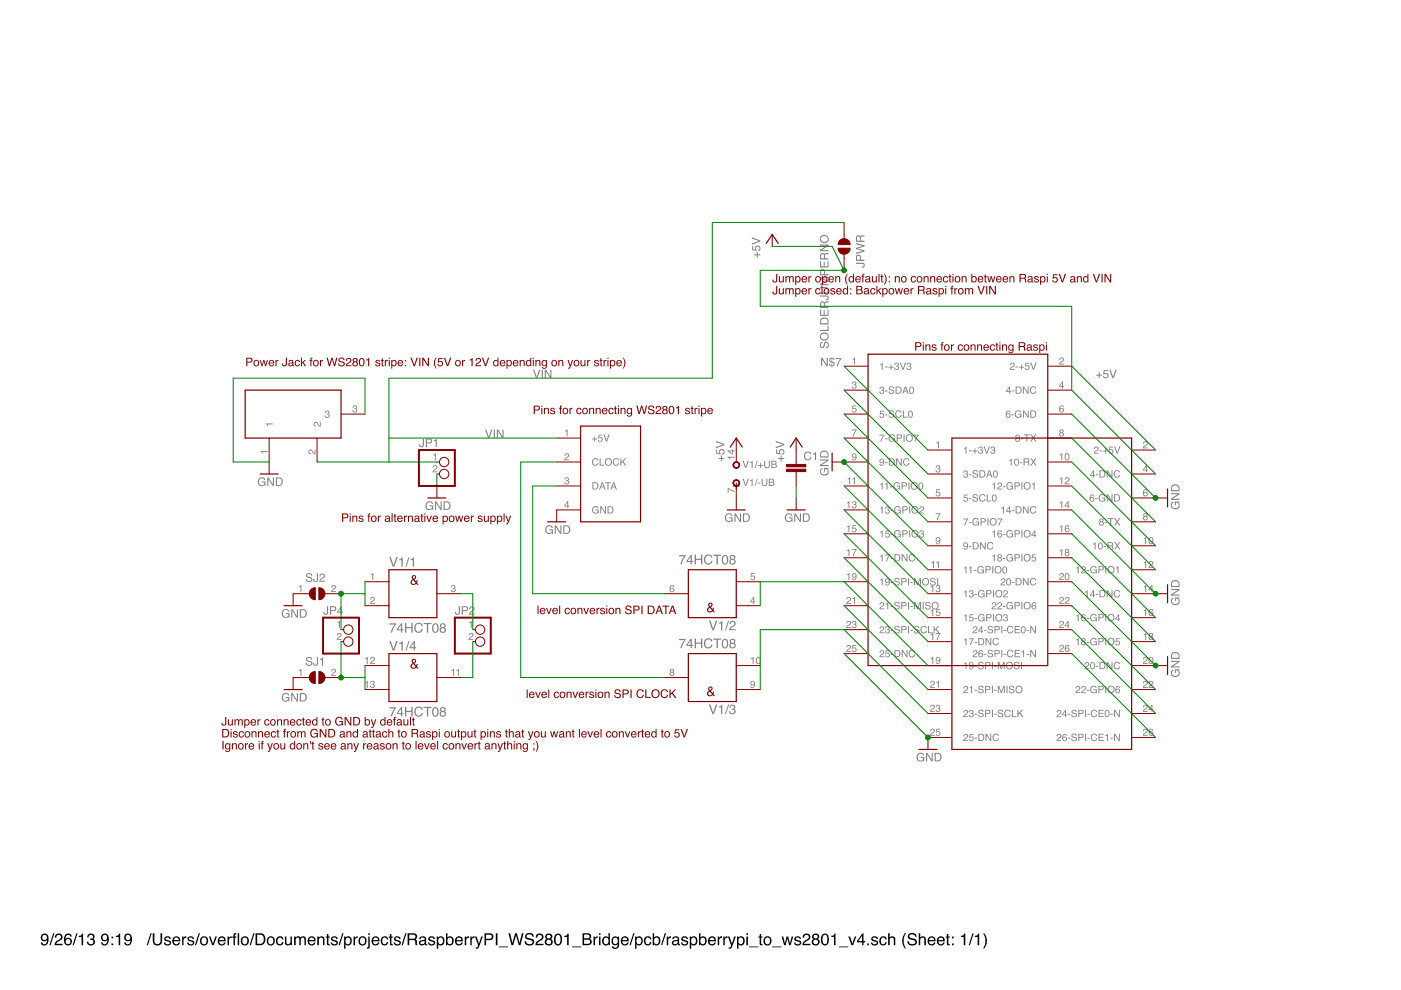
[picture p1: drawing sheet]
<svg xmlns="http://www.w3.org/2000/svg" width="297mm" height="210mm" viewBox="0 0 297 210" stroke-linecap="round" stroke-linejoin="round" font-family="sans-serif">
<path d="M8.8 198.2a.89 .89 0 0 1 1.1-.1 .89 .89 0 0 1 .4 1 1.04 1.04 0 0 1-1.3 1.3l-.3-.6h.3a.49 .49 0 0 0 .6 .4 .49 .49 0 0 0 .3-.6l.1-.3a.8 .8 0 0 1-1.2 .1 .8 .8 0 0 1 0-1.2zM9 198.8a.52 .52 0 0 0 1 0 .52 .52 0 0 0-1 0zM11.3 197.9h.2l-.8 2.5h-.2zM11.9 198.1a.81 .81 0 0 1 1.3 .2 .81 .81 0 0 1-.6 1.2l-.7 .6h1.4v.3h-1.7a1.39 1.39 0 0 1 1.1-1.3 .5 .5 0 0 0 .2-.6 .5 .5 0 0 0-.7-.3 .5 .5 0 0 0-.3 .6h-.3zM14 198.1a.73 .73 0 0 1 .7-.2 .73 .73 0 0 1 .5 .7h-.3a.51 .51 0 0 0-.6-.4 .51 .51 0 0 0-.4 .7v.2a.82 .82 0 0 1 1.2 .1 .82 .82 0 0 1-.3 1.2 .82 .82 0 0 1-1.1-.4l-.1-1.2zM13.9 199.6a.55 .55 0 0 0 1.1 0 .55 .55 0 0 0-1.1 0zM16.2 197.9h.3l-.8 2.5h-.3zM16.7 198.4l.5-.1 .2-.4h.2v2.5h-.3v-1.7h-.6zM18.8 198.1a.72 .72 0 0 1 1-.1 .72 .72 0 0 1 0 1l-.1 .1a.8 .8 0 0 1 .2 1.2 .8 .8 0 0 1-1.1 .1l-.4-.8h.3a.51 .51 0 0 0 .5 .7 .51 .51 0 0 0 .6-.5 .51 .51 0 0 0-.6-.5l-.1-.3a.45 .45 0 0 0 .6-.3 .45 .45 0 0 0-.3-.5 .45 .45 0 0 0-.5 .2l-.1 .3h-.3zM21.6 198.2a.89 .89 0 0 1 1.1-.1 .89 .89 0 0 1 .4 1 1.04 1.04 0 0 1-1.3 1.3l-.4-.6h.4a.49 .49 0 0 0 .5 .4 .49 .49 0 0 0 .4-.6l.1-.3a.8 .8 0 0 1-1.2 .1 .8 .8 0 0 1 0-1.2zM21.7 198.8a.55 .55 0 0 0 1.1 0 .55 .55 0 0 0-1.1 0zM23.6 198.6h.4v.4h-.4zM23.6 200h.4v.4h-.4zM24.6 198.4l.4-.1 .2-.4h.3v2.5h-.3v-1.7h-.6zM26.5 198.2a.89 .89 0 0 1 1.1-.1 .89 .89 0 0 1 .4 1 1.04 1.04 0 0 1-1.3 1.3l-.3-.6h.3a.49 .49 0 0 0 .5 .4 .49 .49 0 0 0 .4-.6l.1-.3a.8 .8 0 0 1-1.2 .1 .8 .8 0 0 1 0-1.2zM26.6 198.8a.55 .55 0 0 0 1.1 0 .55 .55 0 0 0-1.1 0zM31.9 197.9h.3l-.8 2.5h-.3zM32.4 197.9h.3v1.5a.65 .65 0 0 0 .7 .8 .65 .65 0 0 0 .6-.8v-1.5h.4v1.4a1.01 1.01 0 0 1-1 1.2 1.01 1.01 0 0 1-1-1.2zM35 198.7a.74 .74 0 0 1 1.2 .4h-.3a.39 .39 0 0 0-.4-.3 .39 .39 0 0 0-.3 .3l.1 .2a.79 .79 0 0 1 1 .7 .8 .8 0 0 1-.9 .5 .8 .8 0 0 1-.6-.7h.3a.45 .45 0 0 0 .4 .4 .45 .45 0 0 0 .5-.4l-.1-.1a.93 .93 0 0 1-1.1-.8zM36.8 198.8a.85 .85 0 0 1 1-.2 .85 .85 0 0 1 .4 1h-1.3a.53 .53 0 0 0 .4 .6 .53 .53 0 0 0 .6-.4h.3a.9 .9 0 0 1-1.3 .6 .9 .9 0 0 1-.3-1.4zM37 198.9l-.1 .4h1l-.3-.5zM38.6 198.6h.3v.3l.3-.4h.3v.4a.5 .5 0 0 0-.6 .4v1.1h-.3zM39.9 198.7a.74 .74 0 0 1 1.2 .4h-.3a.39 .39 0 0 0-.4-.3 .39 .39 0 0 0-.3 .3l.1 .2a.79 .79 0 0 1 1 .7 .8 .8 0 0 1-.9 .5 .8 .8 0 0 1-.6-.7h.3a.45 .45 0 0 0 .4 .4 .45 .45 0 0 0 .5-.4l-.1-.1a.93 .93 0 0 1-1.1-.8zM42.1 197.9h.3l-.8 2.5h-.3zM43 198.9a.66 .66 0 0 0-.3 .9 .66 .66 0 0 0 1 .2 .67 .67 0 0 0 .1-.9 .67 .67 0 0 0-.8-.2zM42.6 198.8a.92 .92 0 0 1 1.3 .1 .92 .92 0 0 1 0 1.2 .92 .92 0 0 1-1.3 .1l-.2-.7zM44.3 198.6h.3l.5 1.5 .6-1.5h.3l-.7 1.8h-.3zM46.4 198.8a.85 .85 0 0 1 1-.2 .85 .85 0 0 1 .4 1h-1.3a.53 .53 0 0 0 .4 .6 .53 .53 0 0 0 .6-.4h.3a.9 .9 0 0 1-1.3 .6 .9 .9 0 0 1-.2-1.4zM46.7 198.9l-.2 .4h1l-.3-.5zM48.2 198.6h.3v.3l.4-.4h.2v.4a.5 .5 0 0 0-.6 .4v1.1h-.3zM50.4 197.9h.3v2.5h-.3zM49.6 197.9l.5-.1v.3l-.3 .2v.3h.3v.2h-.3v1.6h-.3v-1.6h-.3v-.2h.3zM51.6 198.9a.66 .66 0 0 0-.2 .9 .66 .66 0 0 0 .9 .2 .67 .67 0 0 0 .1-.9 .67 .67 0 0 0-.8-.2zM51.3 198.8a.92 .92 0 0 1 1.2 .1 .92 .92 0 0 1 0 1.2 .92 .92 0 0 1-1.2 .1l-.3-.7zM53.7 197.9h.3l-.8 2.5h-.3zM54.5 198.2v1.9h.6a.99 .99 0 0 0 .8-1 .99 .99 0 0 0-.8-.9zM54.2 197.9h1a1.29 1.29 0 0 1 1.1 1.2 1.29 1.29 0 0 1-1.1 1.3h-1zM57.1 198.9a.66 .66 0 0 0-.2 .9 .66 .66 0 0 0 .9 .2 .67 .67 0 0 0 .1-.9 .67 .67 0 0 0-.8-.2zM56.8 198.8a.92 .92 0 0 1 1.2 .1 .92 .92 0 0 1 0 1.2 .92 .92 0 0 1-1.2 .1l-.3-.7zM58.8 198.8a.76 .76 0 0 1 .8-.3 .76 .76 0 0 1 .5 .7h-.3a.51 .51 0 0 0-.7-.4 .51 .51 0 0 0-.3 .7 .49 .49 0 0 0 .4 .7 .49 .49 0 0 0 .6-.4h.3a.83 .83 0 0 1-1.1 .6 .83 .83 0 0 1-.5-1.2zM60.4 198.6h.3v1.2a.47 .47 0 0 0 .7 .4 .47 .47 0 0 0 .2-.7v-.9h.3v1.8h-.3v-.3a.64 .64 0 0 1-.7 .3 .64 .64 0 0 1-.5-.6zM62.4 198.6h.3v.2a.6 .6 0 0 1 1 0 .62 .62 0 0 1 .7-.3 .62 .62 0 0 1 .5 .7v1.2h-.4v-1.3a.4 .4 0 0 0-.5-.3 .4 .4 0 0 0-.2 .5v1.1h-.3v-1.2a.42 .42 0 0 0-.6-.4 .42 .42 0 0 0-.2 .6v1h-.3zM65.5 198.8a.85 .85 0 0 1 1-.2 .85 .85 0 0 1 .4 1h-1.4a.53 .53 0 0 0 .4 .6 .53 .53 0 0 0 .7-.4h.3a.9 .9 0 0 1-1.3 .6 .9 .9 0 0 1-.3-1.4zM65.7 198.9l-.1 .4h1l-.4-.5zM67.3 198.6h.3v.2a.66 .66 0 0 1 .7-.3 .66 .66 0 0 1 .5 .7v1.2h-.3v-1.2a.46 .46 0 0 0-.6-.4 .46 .46 0 0 0-.3 .6v1h-.3zM69.3 198h.3v.6h.3v.2h-.3v1.2l.3 .2v.2a.44 .44 0 0 1-.6-.4v-1.2h-.2v-.2h.2zM70.4 198.7a.74 .74 0 0 1 1.2 .4h-.3a.39 .39 0 0 0-.4-.3 .39 .39 0 0 0-.4 .3l.2 .2a.79 .79 0 0 1 .9 .7 .8 .8 0 0 1-.8 .5 .8 .8 0 0 1-.7-.7h.3a.45 .45 0 0 0 .5 .4 .45 .45 0 0 0 .4-.4l-.1-.1a.93 .93 0 0 1-1-.8zM72.6 197.9h.2l-.8 2.5h-.2zM73.4 198.9a.71 .71 0 0 0-.1 .8 .71 .71 0 0 0 .7 .5 .72 .72 0 0 0 .3-.9 .72 .72 0 0 0-.7-.5zM73 198.6h.3v.2a.75 .75 0 0 1 .9-.2 .75 .75 0 0 1 .4 .8 .78 .78 0 0 1-.4 1 .78 .78 0 0 1-.9-.2v.9h-.3zM75 198.6h.3v.3l.3-.4h.3v.4a.5 .5 0 0 0-.6 .4v1.1h-.3zM76.6 198.9a.66 .66 0 0 0-.3 .9 .66 .66 0 0 0 1 .2 .67 .67 0 0 0 .1-.9 .67 .67 0 0 0-.8-.2zM76.2 198.8a.92 .92 0 0 1 1.3 .1 .92 .92 0 0 1 0 1.2 .92 .92 0 0 1-1.3 .1l-.2-.7zM78.1 197.9h.3v.3h-.3zM78.1 198.6h.3v2.1a.47 .47 0 0 1-.6 .4v-.2l.3-.1zM79 198.8a.85 .85 0 0 1 1-.2 .85 .85 0 0 1 .5 1h-1.4a.53 .53 0 0 0 .4 .6 .53 .53 0 0 0 .6-.4h.3a.9 .9 0 0 1-1.3 .6 .9 .9 0 0 1-.2-1.4zM79.3 198.9l-.2 .4h1l-.3-.5zM81 198.8a.76 .76 0 0 1 .8-.3 .76 .76 0 0 1 .5 .7h-.3a.51 .51 0 0 0-.7-.4 .51 .51 0 0 0-.3 .7 .49 .49 0 0 0 .4 .7 .49 .49 0 0 0 .6-.4h.3a.83 .83 0 0 1-1.1 .6 .83 .83 0 0 1-.5-1.2zM82.7 198h.3v.6h.3v.2h-.3v1.2l.3 .2v.2a.44 .44 0 0 1-.6-.4v-1.2h-.3v-.2h.3zM83.7 198.7a.74 .74 0 0 1 1.2 .4h-.3a.39 .39 0 0 0-.4-.3 .39 .39 0 0 0-.3 .3l.1 .2a.79 .79 0 0 1 1 .7 .8 .8 0 0 1-.8 .5 .8 .8 0 0 1-.7-.7h.3a.45 .45 0 0 0 .4 .4 .45 .45 0 0 0 .5-.4l-.1-.1a.93 .93 0 0 1-1.1-.8zM85.9 197.9h.3l-.8 2.5h-.3zM86.8 198.2v.8h.8a.44 .44 0 0 0 .5-.4 .44 .44 0 0 0-.5-.4zM86.4 197.9h1.2a.69 .69 0 0 1 .8 .4 .69 .69 0 0 1-.3 .9l.3 .2 .1 1h-.4l-.1-.9-.5-.2h-.7v1.1h-.4zM89.2 199.8a.44 .44 0 0 0 .5 .4 .44 .44 0 0 0 .3-.7zM89 198.8a.8 .8 0 0 1 1.3 .2l.1 1.1 .2 .1v.2h-.4l-.1-.2a.63 .63 0 0 1-1 .2 .63 .63 0 0 1 0-1l.9-.2a.42 .42 0 0 0-.4-.5 .42 .42 0 0 0-.4 .4h-.3zM91 198.7a.74 .74 0 0 1 1.2 .4h-.3a.39 .39 0 0 0-.4-.3 .39 .39 0 0 0-.4 .3l.2 .2a.79 .79 0 0 1 .9 .7 .8 .8 0 0 1-.8 .5 .8 .8 0 0 1-.7-.7h.3a.45 .45 0 0 0 .5 .4 .45 .45 0 0 0 .4-.4v-.1a.93 .93 0 0 1-1.1-.8zM93.1 198.9a.71 .71 0 0 0-.2 .8 .71 .71 0 0 0 .7 .5 .72 .72 0 0 0 .3-.9 .72 .72 0 0 0-.7-.5zM92.6 198.6h.3v.2a.75 .75 0 0 1 .9-.2 .75 .75 0 0 1 .4 .8 .78 .78 0 0 1-.3 1 .78 .78 0 0 1-1-.2v.9h-.3zM94.6 197.9h.3v.9a.81 .81 0 0 1 1-.1 .81 .81 0 0 1 .3 1 .73 .73 0 0 1-.5 .7 .73 .73 0 0 1-.8-.2v.2h-.3zM95 198.9a.64 .64 0 0 0-.1 .9 .64 .64 0 0 0 .9 .2 .65 .65 0 0 0 0-.9 .65 .65 0 0 0-.8-.2zM96.7 198.8a.85 .85 0 0 1 1-.2 .85 .85 0 0 1 .4 1h-1.3a.53 .53 0 0 0 .4 .6 .53 .53 0 0 0 .6-.4h.3a.9 .9 0 0 1-1.3 .6 .9 .9 0 0 1-.2-1.4zM96.9 198.9l-.1 .4h1l-.3-.5zM98.5 198.6h.3v.3l.4-.4h.2v.4a.5 .5 0 0 0-.6 .4v1.1h-.3zM99.7 198.6h.3v.3l.3-.4h.3v.4a.5 .5 0 0 0-.6 .4v1.1h-.3zM100.7 198.6h.3l.5 1.5 .5-1.5h.4l-.8 2a.61 .61 0 0 1-.7 .5v-.2h.3l.2-.4zM102.7 197.9h1.2a.73 .73 0 0 1 .7 .7 .73 .73 0 0 1-.7 .7h-.8v1.1h-.4zM103.1 198.2v.8h.6a.45 .45 0 0 0 .6-.4 .45 .45 0 0 0-.6-.4zM105.1 197.9h.4v2.5h-.4zM105.8 200.7h1.9v.1h-1.9zM107.8 197.9h.4l.4 2 .6-2h.4l.6 2 .4-2h.4l-.7 2.5h-.3l-.6-2.1-.6 2.1h-.4zM111.6 198a1 1 0 0 1 1.6 .6h-.3a.59 .59 0 0 0-.7-.5 .59 .59 0 0 0-.5 .6l.2 .1a1.22 1.22 0 0 1 1.4 .9 1.03 1.03 0 0 1-1.1 .8 1.03 1.03 0 0 1-1-.9h.4a.67 .67 0 0 0 .6 .6 .67 .67 0 0 0 .7-.6l-.1-.1a2.06 2.06 0 0 1-1.5-.7v-.4zM113.9 198.1a.81 .81 0 0 1 1.2 .2 .81 .81 0 0 1-.5 1.2l-.7 .6h1.3v.3h-1.7a1.39 1.39 0 0 1 1.1-1.3 .5 .5 0 0 0 .2-.6 .5 .5 0 0 0-.6-.3 .5 .5 0 0 0-.3 .6h-.3zM115.9 198.6a.42 .42 0 0 0 .8 0 .42 .42 0 0 0-.8 0zM115.8 199.7a.55 .55 0 0 0 1.1 0 .55 .55 0 0 0-1.1 0zM115.8 198.1a.7 .7 0 0 1 1-.1 .7 .7 0 0 1 0 1.1 .77 .77 0 0 1 .1 1.1 .77 .77 0 0 1-1.1 0 .77 .77 0 0 1 .1-1.1l-.3-.5zM117.9 198.1a.91 .91 0 0 1 1 .1 .91 .91 0 0 1 .3 1 .9 .9 0 0 1-.4 1.1 .9 .9 0 0 1-1.2-.2 1.91 1.91 0 0 1 .3-2zM118 198.3a1.65 1.65 0 0 0 .1 1.9h.2a1.25 1.25 0 0 0 .2-2zM119.7 198.4l.4-.1 .2-.4h.3v2.5h-.4v-1.7h-.5zM121.3 200.7h1.9v.1h-1.9zM123.8 198.2v.7h.7a.41 .41 0 0 0 .5-.4 .41 .41 0 0 0-.5-.3zM123.8 199.2v.9h.8a.46 .46 0 0 0 .5-.5 .46 .46 0 0 0-.6-.4zM123.5 197.9h1.1a.63 .63 0 0 1 .7 .4 .63 .63 0 0 1-.3 .7 .72 .72 0 0 1 .4 .9 .72 .72 0 0 1-.8 .5h-1.1zM125.8 198.6h.3v.3l.4-.4h.2v.4a.5 .5 0 0 0-.5 .4v1.1h-.4zM127 198.6h.3v1.8h-.3zM127 197.9h.3v.3h-.3zM128.1 199a.64 .64 0 0 0-.1 .8 .64 .64 0 0 0 .9 .2 .64 .64 0 0 0 .1-.9 .64 .64 0 0 0-.9-.1zM128 198.7l.7-.2 .3 .3v-.9h.3v2.5h-.3v-.3a.8 .8 0 0 1-1.1 .2 .8 .8 0 0 1-.2-1zM129.9 198.8l.5-.3 .6 .3v-.2h.3v1.7a.81 .81 0 0 1-.6 .9 .81 .81 0 0 1-1-.6h.3a.53 .53 0 0 0 .7 .3 .53 .53 0 0 0 .3-.8 .8 .8 0 0 1-1.1 .2 .8 .8 0 0 1-.2-1.1zM130.1 198.9a.65 .65 0 0 0-.2 .9 .65 .65 0 0 0 .9 .2 .64 .64 0 0 0 .2-.8 .64 .64 0 0 0-.9-.3zM131.9 198.8a.85 .85 0 0 1 1-.2 .85 .85 0 0 1 .4 1h-1.3a.53 .53 0 0 0 .3 .6 .53 .53 0 0 0 .7-.4h.3a.9 .9 0 0 1-1.3 .6 .9 .9 0 0 1-.3-1.4zM132.1 198.9l-.1 .4h1l-.3-.5zM134.3 197.9h.2l-.8 2.5h-.2zM135.1 198.9a.71 .71 0 0 0-.1 .8 .71 .71 0 0 0 .7 .5 .72 .72 0 0 0 .3-.9 .72 .72 0 0 0-.7-.5zM134.6 198.6h.4v.2a.75 .75 0 0 1 .9-.2 .75 .75 0 0 1 .4 .8 .78 .78 0 0 1-.4 1 .78 .78 0 0 1-.9-.2v.9h-.4zM136.7 198.8a.76 .76 0 0 1 .9-.3 .76 .76 0 0 1 .5 .7h-.3a.51 .51 0 0 0-.7-.4 .51 .51 0 0 0-.3 .7 .49 .49 0 0 0 .4 .7 .49 .49 0 0 0 .6-.4h.3a.83 .83 0 0 1-1.1 .6 .83 .83 0 0 1-.5-1.2zM138.4 197.9h.3v.9a.81 .81 0 0 1 1.1-.1 .81 .81 0 0 1 .2 1 .73 .73 0 0 1-.5 .7 .73 .73 0 0 1-.8-.2v.2h-.3zM138.8 198.9a.64 .64 0 0 0-.1 .9 .64 .64 0 0 0 .9 .2 .65 .65 0 0 0 .1-.9 .65 .65 0 0 0-.9-.2zM140.9 197.9h.3l-.8 2.5h-.3zM141.4 198.6h.3v.3l.3-.4h.3v.4a.5 .5 0 0 0-.6 .4v1.1h-.3zM142.8 199.8a.44 .44 0 0 0 .6 .4 .44 .44 0 0 0 .2-.7zM142.6 198.8a.8 .8 0 0 1 1.4 .2v1.1l.2 .1v.2h-.4l-.1-.2a.63 .63 0 0 1-1 .2 .63 .63 0 0 1 0-1l1-.2a.42 .42 0 0 0-.4-.5 .42 .42 0 0 0-.5 .4h-.3zM144.6 198.7a.74 .74 0 0 1 1.2 .4h-.2a.39 .39 0 0 0-.5-.3 .39 .39 0 0 0-.3 .3l.2 .2a.79 .79 0 0 1 .9 .7 .8 .8 0 0 1-.8 .5 .8 .8 0 0 1-.7-.7h.3a.45 .45 0 0 0 .4 .4 .45 .45 0 0 0 .5-.4l-.1-.1a.93 .93 0 0 1-1-.8zM146.7 198.9a.71 .71 0 0 0-.2 .8 .71 .71 0 0 0 .7 .5 .72 .72 0 0 0 .4-.9 .72 .72 0 0 0-.7-.5zM146.2 198.6h.3v.2a.75 .75 0 0 1 1-.2 .75 .75 0 0 1 .4 .8 .78 .78 0 0 1-.4 1 .78 .78 0 0 1-.9-.2v.9h-.4zM148.2 197.9h.3v.9a.81 .81 0 0 1 1.1-.1 .81 .81 0 0 1 .2 1 .73 .73 0 0 1-.5 .7 .73 .73 0 0 1-.8-.2v.2h-.3zM148.7 198.9a.64 .64 0 0 0-.2 .9 .64 .64 0 0 0 .9 .2 .65 .65 0 0 0 .1-.9 .65 .65 0 0 0-.8-.2zM150.3 198.8a.85 .85 0 0 1 1.1-.2 .85 .85 0 0 1 .4 1h-1.4a.53 .53 0 0 0 .4 .6 .53 .53 0 0 0 .6-.4h.4a.9 .9 0 0 1-1.3 .6 .9 .9 0 0 1-.3-1.4zM150.6 198.9l-.2 .4h1.1l-.4-.5zM152.2 198.6h.3v.3l.3-.4h.3v.4a.5 .5 0 0 0-.6 .4v1.1h-.3zM153.3 198.6h.3v.3l.4-.4h.2v.4a.5 .5 0 0 0-.5 .4v1.1h-.4zM154.3 198.6h.4l.5 1.5 .5-1.5h.3l-.7 2a.61 .61 0 0 1-.8 .5v-.2h.3l.2-.4zM156.7 198.9a.71 .71 0 0 0-.1 .8 .71 .71 0 0 0 .7 .5 .72 .72 0 0 0 .3-.9 .72 .72 0 0 0-.7-.5zM156.3 198.6h.3v.2a.75 .75 0 0 1 .9-.2 .75 .75 0 0 1 .4 .8 .78 .78 0 0 1-.4 1 .78 .78 0 0 1-.9-.2v.9h-.3zM158.2 198.6h.4v1.8h-.4zM158.2 197.9h.4v.3h-.4zM158.8 200.7h2v.1h-2zM161.1 198h.3v.6h.3v.2h-.3v1.2l.3 .2v.2a.44 .44 0 0 1-.6-.4v-1.2h-.3v-.2h.3zM162.4 198.9a.66 .66 0 0 0-.2 .9 .66 .66 0 0 0 .9 .2 .67 .67 0 0 0 .1-.9 .67 .67 0 0 0-.8-.2zM162.1 198.8a.92 .92 0 0 1 1.2 .1 .92 .92 0 0 1 0 1.2 .92 .92 0 0 1-1.2 .1l-.2-.7zM163.7 200.7h2v.1h-2zM165.7 198.6h.4l.3 1.4 .4-1.4h.3l.4 1.4 .4-1.4h.3l-.6 1.8h-.3l-.4-1.4-.3 1.4h-.3zM168.6 198.7a.74 .74 0 0 1 1.2 .4h-.3a.39 .39 0 0 0-.4-.3 .39 .39 0 0 0-.4 .3l.2 .2a.79 .79 0 0 1 1 .7 .8 .8 0 0 1-.9 .5 .8 .8 0 0 1-.6-.7h.3a.45 .45 0 0 0 .4 .4 .45 .45 0 0 0 .4-.4v-.1a.93 .93 0 0 1-1.1-.8zM170.5 198.1a.81 .81 0 0 1 1.2 .2 .81 .81 0 0 1-.5 1.2l-.7 .6h1.3v.3h-1.7a1.39 1.39 0 0 1 1.1-1.3 .5 .5 0 0 0 .2-.6 .5 .5 0 0 0-.6-.3 .5 .5 0 0 0-.3 .6h-.3zM172.5 198.6a.42 .42 0 0 0 .8 0 .42 .42 0 0 0-.8 0zM172.4 199.7a.51 .51 0 0 0 1 0 .51 .51 0 0 0-1 0zM172.4 198.1a.7 .7 0 0 1 1-.1 .7 .7 0 0 1 0 1.1 .77 .77 0 0 1 .1 1.1 .77 .77 0 0 1-1.1 0 .77 .77 0 0 1 .1-1.1l-.3-.5zM174.4 198.1a.91 .91 0 0 1 1.1 .1 .91 .91 0 0 1 .3 1 .9 .9 0 0 1-.4 1.1 .9 .9 0 0 1-1.2-.2 1.91 1.91 0 0 1 .2-2zM174.6 198.3a1.65 1.65 0 0 0 .1 1.9h.2a1.25 1.25 0 0 0 .2-2zM176.2 198.4l.5-.1 .2-.4h.3v2.5h-.4v-1.7h-.6zM177.9 200.7h1.9v.1h-1.9zM179.9 198.6h.3l.5 1.5 .5-1.5h.4l-.7 1.8h-.4zM182.8 198.4l-.8 1.1h.8zM182.8 197.9h.3v1.6h.4v.3h-.4v.6h-.3v-.6h-1.1v-.3zM183.9 200h.3v.4h-.3zM184.9 198.7a.74 .74 0 0 1 1.2 .4h-.3a.39 .39 0 0 0-.4-.3 .39 .39 0 0 0-.3 .3l.1 .2a.79 .79 0 0 1 1 .7 .8 .8 0 0 1-.9 .5 .8 .8 0 0 1-.6-.7h.3a.45 .45 0 0 0 .4 .4 .45 .45 0 0 0 .5-.4l-.1-.1a.93 .93 0 0 1-1.1-.8zM186.7 198.8a.76 .76 0 0 1 .8-.3 .76 .76 0 0 1 .5 .7h-.3a.51 .51 0 0 0-.7-.4 .51 .51 0 0 0-.2 .7 .49 .49 0 0 0 .3 .7 .49 .49 0 0 0 .6-.4h.3a.83 .83 0 0 1-1.1 .6 .83 .83 0 0 1-.5-1.2zM188.3 197.9h.3v.9a.65 .65 0 0 1 .8-.3 .65 .65 0 0 1 .4 .7v1.2h-.3v-1.2a.46 .46 0 0 0-.6-.4 .46 .46 0 0 0-.3 .6v1h-.3zM191.9 197.8h.2a3.1 3.1 0 0 0 0 3.3h-.2a2.6 2.6 0 0 1 0-3.3zM192.7 198a1 1 0 0 1 1.6 .6h-.3a.59 .59 0 0 0-.6-.5 .59 .59 0 0 0-.6 .6l.2 .1a1.22 1.22 0 0 1 1.4 .9 1.03 1.03 0 0 1-1.1 .8 1.03 1.03 0 0 1-.9-.9h.3a.67 .67 0 0 0 .7 .6 .67 .67 0 0 0 .6-.6l-.1-.1a2.06 2.06 0 0 1-1.4-.7v-.4zM194.8 197.9h.3v.9a.65 .65 0 0 1 .8-.3 .65 .65 0 0 1 .4 .7v1.2h-.3v-1.2a.46 .46 0 0 0-.6-.4 .46 .46 0 0 0-.3 .6v1h-.3zM196.9 198.8a.85 .85 0 0 1 1-.2 .85 .85 0 0 1 .4 1h-1.3a.53 .53 0 0 0 .4 .6 .53 .53 0 0 0 .6-.4h.3a.9 .9 0 0 1-1.3 .6 .9 .9 0 0 1-.2-1.4zM197.2 198.9l-.2 .4h1l-.3-.5zM198.9 198.8a.85 .85 0 0 1 1-.2 .85 .85 0 0 1 .4 1h-1.3a.53 .53 0 0 0 .4 .6 .53 .53 0 0 0 .6-.4h.3a.9 .9 0 0 1-1.3 .6 .9 .9 0 0 1-.3-1.4zM199.1 198.9l-.1 .4h1l-.3-.5zM200.8 198h.3v.6h.3v.2h-.3v1.2l.3 .2v.2a.44 .44 0 0 1-.6-.4v-1.2h-.3v-.2h.3zM201.8 198.6h.4v.4h-.4zM201.8 200h.4v.4h-.4zM203.7 198.4l.5-.1 .2-.4h.3v2.5h-.4v-1.7h-.6zM206.2 197.9h.2l-.8 2.5h-.2zM206.7 198.4l.5-.1 .2-.4h.2v2.5h-.3v-1.7h-.6zM208.4 197.8h.3l.3 .6a2.54 2.54 0 0 1-.3 2.7h-.3a3.1 3.1 0 0 0 0-3.3z" fill-rule="evenodd" fill="#000"/>
<g fill="#808080">
<path d="M166.6 109.1a.8 .8 0 0 1 1.4 .3h-.2a.65 .65 0 0 0-1-.2 .65 .65 0 0 0-.1 .9 .57 .57 0 0 0 .7 .4 .57 .57 0 0 0 .4-.6h-.6v-.2h.8v.9h-.1l-.1-.2a.88 .88 0 0 1-1.2 .1 .88 .88 0 0 1-.1-1.2zM168.4 108.9h.3l.9 1.4v-1.4h.2v1.7h-.2l-1-1.4v1.4h-.2zM170.5 109.1v1.3h.4a.7 .7 0 0 0 .6-.6 .7 .7 0 0 0-.6-.7zM170.2 108.9h.7a.91 .91 0 0 1 .8 .9 .91 .91 0 0 1-.8 .8h-.7z" fill-rule="evenodd"/>
<path d="M165 97.1h.5v-.5h.2v.5h.6v.2h-.6v.5h-.2v-.5h-.5zM164.6 95.3h.2v.8h.5a.61 .61 0 0 1 .2-.8 .61 .61 0 0 1 .9 .4 .61 .61 0 0 1-.6 .7v-.2a.38 .38 0 0 0 .2-.6 .38 .38 0 0 0-.6 0 .38 .38 0 0 0 .1 .6v.2l-.9-.2zM164.5 93.5l1.8 .6v.3l-1.8 .6v-.2l1.5-.5-1.5-.5z" fill-rule="evenodd"/>
<path d="M115.8 111.6a.8 .8 0 0 1 1.4 .3h-.2a.65 .65 0 0 0-1-.2 .65 .65 0 0 0-.1 1 .57 .57 0 0 0 .7 .3 .57 .57 0 0 0 .4-.6h-.5v-.2h.7v1h-.1l-.1-.2a.88 .88 0 0 1-1.2 0 .88 .88 0 0 1-.1-1.2zM117.6 111.4h.3l.9 1.4v-1.4h.2v1.8h-.2l-1-1.5v1.5h-.2zM119.7 111.6v1.4h.4a.7 .7 0 0 0 .6-.7 .7 .7 0 0 0-.6-.7zM119.4 111.4h.8a.91 .91 0 0 1 .7 .9 .91 .91 0 0 1-.7 .9h-.8z" fill-rule="evenodd"/>
<path d="M54.9 101.4a.8 .8 0 0 1 1.4 .4h-.3a.65 .65 0 0 0-.9-.2 .65 .65 0 0 0-.1 .9 .57 .57 0 0 0 .6 .4 .57 .57 0 0 0 .5-.6h-.6v-.2h.8v.9h-.2v-.2a.88 .88 0 0 1-1.2 .1 .88 .88 0 0 1-.1-1.3zM56.7 101.2h.3l.9 1.5v-1.5h.2v1.8h-.3l-.9-1.4v1.4h-.2zM58.7 101.4v1.4h.5a.7 .7 0 0 0 .5-.7 .7 .7 0 0 0-.5-.7zM58.5 101.2h.7a.91 .91 0 0 1 .8 .9 .91 .91 0 0 1-.8 .9h-.7z" fill-rule="evenodd"/>
<path d="M248.4 106.6l.4-.2v.2a.65 .65 0 0 0-.2 1 .65 .65 0 0 0 1 .1 .57 .57 0 0 0 .3-.7 .57 .57 0 0 0-.6-.4v.5h-.2v-.7h1v.1l-.3 .1a.88 .88 0 0 1 .1 1.2 .88 .88 0 0 1-1.2 .1 .86 .86 0 0 1-.3-1.3zM248.3 104.6h1.8v.2l-1.5 .9h1.5v.3h-1.8v-.3l1.4-.9h-1.4zM248.7 103.1l-.2 .2v.6h1.4v-.4a.72 .72 0 0 0-1.2-.4zM248.5 102.9a.97 .97 0 0 1 1.6 .5v.8h-1.8v-1z" fill-rule="evenodd"/>
<path d="M82.6 132.2h1.4l-.9 1.9h-.2l.1-.5 .7-1.2h-1.1zM85 132.5l-.6 .9h.6zM85 132.1h.3v1.3h.3v.2h-.3v.5h-.3v-.5h-.9v-.2zM85.9 132.1h.3v.8h1v-.8h.3v2h-.3v-.9h-1v.9h-.3zM88.1 132.3a.89 .89 0 0 1 .9-.3 .89 .89 0 0 1 .6 .7h-.2a.7 .7 0 0 0-1-.3 .7 .7 0 0 0-.3 1 .62 .62 0 0 0 .7 .5 .62 .62 0 0 0 .6-.5h.3a.95 .95 0 0 1-1.3 .7 .95 .95 0 0 1-.5-1.3zM89.8 132.1h1.7v.2h-.7v1.8h-.3v-1.8h-.7zM91.8 132.3a.72 .72 0 0 1 .9 0 .72 .72 0 0 1 .3 .8 .73 .73 0 0 1-.3 .9 .73 .73 0 0 1-.9-.1l-.2-.9zM92.1 132.4a1.05 1.05 0 0 0 .2 1.6 .97 .97 0 0 0 0-1.6zM93.5 132.7a.35 .35 0 0 0 .7 0 .35 .35 0 0 0-.7 0zM93.5 133.6a.41 .41 0 0 0 .8 0 .41 .41 0 0 0-.8 0zM93.4 132.3a.57 .57 0 0 1 .9-.1 .57 .57 0 0 1-.1 .9 .62 .62 0 0 1 .2 .9 .62 .62 0 0 1-1 0 .62 .62 0 0 1 .1-.9l-.2-.4z" fill-rule="evenodd"/>
<path d="M144 117.7h1.4l-.9 2h-.2l.1-.6 .7-1.1h-1.1zM146.4 118l-.6 1h.6zM146.5 117.7h.2v1.3h.3v.2h-.3v.5h-.3v-.5h-.9v-.3zM147.3 117.6h.3v.9h1v-.9h.3v2.1h-.3v-1h-1v1h-.3zM149.5 117.9a.89 .89 0 0 1 .9-.3 .89 .89 0 0 1 .6 .6h-.2a.7 .7 0 0 0-1-.3 .7 .7 0 0 0-.3 1 .62 .62 0 0 0 .7 .6 .62 .62 0 0 0 .6-.6h.3a.95 .95 0 0 1-1.3 .8 .95 .95 0 0 1-.5-1.4zM151.2 117.6h1.7v.3h-.7v1.8h-.3v-1.8h-.7zM153.2 117.9a.72 .72 0 0 1 .9-.1 .72 .72 0 0 1 .3 .9 .73 .73 0 0 1-.3 .9 .73 .73 0 0 1-.9-.2l-.2-.9zM153.5 117.9a1.05 1.05 0 0 0 .2 1.6 .97 .97 0 0 0 0-1.6zM154.9 118.2a.35 .35 0 0 0 .7 0 .35 .35 0 0 0-.7 0zM154.9 119.1a.41 .41 0 0 0 .8 0 .41 .41 0 0 0-.8 0zM154.8 117.8a.57 .57 0 0 1 .9-.1 .57 .57 0 0 1 0 .9 .62 .62 0 0 1 .1 .9 .62 .62 0 0 1-1 0 .62 .62 0 0 1 .2-.9l-.3-.4z" fill-rule="evenodd"/>
<path d="M144 135.5h1.4l-.9 1.9h-.2l.1-.5 .7-1.2h-1.1zM146.4 135.8l-.6 .9h.6zM146.5 135.4h.2v1.3h.3v.2h-.3v.5h-.3v-.5h-.9v-.2zM147.3 135.4h.3v.8h1v-.8h.3v2h-.3v-.9h-1v.9h-.3zM149.5 135.6a.89 .89 0 0 1 .9-.3 .89 .89 0 0 1 .6 .7h-.2a.7 .7 0 0 0-1-.3 .7 .7 0 0 0-.3 1 .62 .62 0 0 0 .7 .5 .62 .62 0 0 0 .6-.5h.3a.95 .95 0 0 1-1.3 .7 .95 .95 0 0 1-.5-1.3zM151.2 135.4h1.7v.2h-.7v1.8h-.3v-1.8h-.7zM153.2 135.6a.72 .72 0 0 1 .9 0 .72 .72 0 0 1 .3 .8 .73 .73 0 0 1-.3 .9 .73 .73 0 0 1-.9-.1l-.2-.9zM153.5 135.7a1.05 1.05 0 0 0 .2 1.6 .97 .97 0 0 0 0-1.6zM154.9 136a.35 .35 0 0 0 .7 0 .35 .35 0 0 0-.7 0zM154.9 136.9a.41 .41 0 0 0 .8 0 .41 .41 0 0 0-.8 0zM154.8 135.6a.57 .57 0 0 1 .9-.1 .57 .57 0 0 1 0 .9 .62 .62 0 0 1 .1 .9 .62 .62 0 0 1-1 0 .62 .62 0 0 1 .2-.9l-.3-.4z" fill-rule="evenodd"/>
<path d="M82.6 149.9h1.4l-.9 2h-.2l.1-.6 .7-1.1h-1.1zM85 150.3l-.6 .9h.6zM85 149.9h.3v1.3h.3v.2h-.3v.5h-.3v-.5h-.9v-.2zM85.9 149.9h.3v.8h1v-.8h.3v2h-.3v-1h-1v1h-.3zM88.1 150.1a.89 .89 0 0 1 .9-.3 .89 .89 0 0 1 .6 .7h-.2a.7 .7 0 0 0-1-.4 .7 .7 0 0 0-.3 1 .62 .62 0 0 0 .7 .6 .62 .62 0 0 0 .6-.5h.3a.95 .95 0 0 1-1.3 .7 .95 .95 0 0 1-.5-1.3zM89.8 149.9h1.7v.2h-.7v1.8h-.3v-1.8h-.7zM91.8 150.1a.72 .72 0 0 1 .9 0 .72 .72 0 0 1 .3 .8 .73 .73 0 0 1-.3 .9 .73 .73 0 0 1-.9-.1l-.2-1zM92.1 150.2a1.05 1.05 0 0 0 .2 1.5 .97 .97 0 0 0 0-1.6zM93.5 150.5a.35 .35 0 0 0 .7 0 .35 .35 0 0 0-.7 0zM93.5 151.4a.41 .41 0 0 0 .8 0 .41 .41 0 0 0-.8 0zM93.4 150.1a.57 .57 0 0 1 .9-.1 .57 .57 0 0 1-.1 .8 .62 .62 0 0 1 .2 1 .62 .62 0 0 1-1 0 .62 .62 0 0 1 .1-1l-.2-.4z" fill-rule="evenodd"/>
<path d="M153.9 109.1a.8 .8 0 0 1 1.4 .3h-.2a.65 .65 0 0 0-1-.2 .65 .65 0 0 0-.1 .9 .57 .57 0 0 0 .7 .4 .57 .57 0 0 0 .4-.6h-.6v-.2h.8v.9h-.1l-.1-.2a.88 .88 0 0 1-1.2 .1 .88 .88 0 0 1-.1-1.2zM155.7 108.9h.3l.9 1.4v-1.4h.2v1.7h-.2l-1-1.4v1.4h-.2zM157.8 109.1v1.3h.4a.7 .7 0 0 0 .6-.6 .7 .7 0 0 0-.6-.7zM157.5 108.9h.7a.91 .91 0 0 1 .8 .9 .91 .91 0 0 1-.8 .8h-.7z" fill-rule="evenodd"/>
<path d="M152.3 97.1h.5v-.5h.2v.5h.6v.2h-.6v.5h-.2v-.5h-.5zM151.9 95.3h.2v.8h.5a.61 .61 0 0 1 .2-.8 .61 .61 0 0 1 .9 .4 .61 .61 0 0 1-.6 .7v-.2a.38 .38 0 0 0 .2-.6 .38 .38 0 0 0-.6 0 .38 .38 0 0 0 .1 .6v.2l-.9-.2zM151.8 93.5l1.8 .6v.3l-1.8 .6v-.2l1.5-.5-1.5-.5z" fill-rule="evenodd"/>
<path d="M90.5 106.5a.8 .8 0 0 1 1.3 .4h-.2a.65 .65 0 0 0-1-.3 .65 .65 0 0 0-.1 1 .57 .57 0 0 0 .7 .3 .57 .57 0 0 0 .4-.5h-.5v-.2h.7v.9h-.1l-.1-.2a.88 .88 0 0 1-1.2 0 .88 .88 0 0 1-.1-1.2zM92.2 106.3h.3l.9 1.5v-1.5h.2v1.8h-.2l-.9-1.4v1.4h-.3zM94.3 106.5v1.4h.4a.7 .7 0 0 0 .6-.7 .7 .7 0 0 0-.6-.7zM94 106.3h.8a.91 .91 0 0 1 .7 .9 .91 .91 0 0 1-.7 .9h-.8z" fill-rule="evenodd"/>
<path d="M159.9 53.9h.6v-.5h.2v.5h.5v.2h-.5v.6h-.2v-.6h-.6zM159.5 52.1h.2v.8l.5 .1a.61 .61 0 0 1 .3-.9 .61 .61 0 0 1 .8 .4 .61 .61 0 0 1-.6 .7v-.2a.38 .38 0 0 0 .2-.5 .38 .38 0 0 0-.6-.1 .38 .38 0 0 0 .1 .6v.2l-.9-.1zM159.4 50.3l1.8 .7v.2l-1.8 .7v-.3l1.5-.5-1.5-.5z" fill-rule="evenodd"/>
<path d="M60 147.2a.8 .8 0 0 1 1.3 .3h-.2a.65 .65 0 0 0-.9-.2 .65 .65 0 0 0-.2 .9 .57 .57 0 0 0 .7 .4 .57 .57 0 0 0 .4-.6h-.5v-.2h.8v.9h-.2v-.2a.88 .88 0 0 1-1.3 .1 .88 .88 0 0 1-.1-1.3zM61.7 146.9h.3l.9 1.5v-1.5h.3v1.8h-.3l-.9-1.4v1.4h-.3zM63.8 147.2v1.3h.4a.7 .7 0 0 0 .6-.7 .7 .7 0 0 0-.6-.6zM63.6 146.9h.7a.91 .91 0 0 1 .7 .9 .91 .91 0 0 1-.7 .9h-.7z" fill-rule="evenodd"/>
<path d="M60 129.4a.8 .8 0 0 1 1.3 .3h-.2a.65 .65 0 0 0-.9-.2 .65 .65 0 0 0-.2 1 .57 .57 0 0 0 .7 .3 .57 .57 0 0 0 .4-.6h-.5v-.2h.8v1h-.2v-.3a.88 .88 0 0 1-1.3 .1 .88 .88 0 0 1-.1-1.2zM61.7 129.2h.3l.9 1.4v-1.4h.3v1.8h-.3l-.9-1.5v1.5h-.3zM63.8 129.4v1.4h.4a.7 .7 0 0 0 .6-.7 .7 .7 0 0 0-.6-.7zM63.6 129.2h.7a.91 .91 0 0 1 .7 .9 .91 .91 0 0 1-.7 .9h-.7z" fill-rule="evenodd"/>
<path d="M174.1 72.6l.3-.1v.2a.42 .42 0 0 0-.4 .5 .42 .42 0 0 0 .5 .3 1.45 1.45 0 0 1 .7-1.1 .73 .73 0 0 1 .5 .8 .73 .73 0 0 1-.6 .7v-.3a.47 .47 0 0 0 .4-.4 .47 .47 0 0 0-.4-.5l-.1 .1a.89 .89 0 0 1-.8 1 .72 .72 0 0 1-.1-1.2zM173.9 71.3a.93 .93 0 0 1 1.8 0 .93 .93 0 0 1-1.8 0zM174.2 70.9a.67 .67 0 0 0 .1 .9 .67 .67 0 0 0 .9 0 .67 .67 0 0 0 .1-.9l-.6-.2zM173.9 69.9h1.6v-.9h.2v1.2h-1.8zM174.3 67.7l-.2 .2v.6h1.4v-.4a.72 .72 0 0 0-1.2-.4zM174.1 67.5a.97 .97 0 0 1 1.6 .6v.7h-1.8v-1zM173.9 65.7h.2v1h.5v-1h.2v1h.7v-1.1h.2v1.4h-1.8zM174.2 64.2l-.1 .9h.6l-.1-.9zM174 64l.5-.1 .3 .2 .2-.2 .7-.1v.3l-.7 .1-.1 .3v.6h.8v.2h-1.8v-1zM173.9 62.6h1.2a.52 .52 0 0 1 .6 .6 .52 .52 0 0 1-.6 .5v-.3a.29 .29 0 0 0 .4-.1 .29 .29 0 0 0-.2-.4h-1.4zM173.9 60.9h1a.72 .72 0 0 1 .8 .7 .72 .72 0 0 1-.8 .7h-1v-.3h1.1a.46 .46 0 0 0 .5-.4 .46 .46 0 0 0-.5-.5h-1.1zM173.9 58.8h1.8v.2h-1.5l1.5 .5v.2l-1.5 .6 1.5-.1v.3h-1.8v-.4l1.5-.5-1.5-.5zM174 57.2l.4-.2 .4 .2 .1 .9h.8v.3h-1.8zM174.2 57.3l-.1 .8h.6l-.1-.7zM173.9 55.4h.2v1.1h.5v-1h.2v1h.7v-1.1h.2v1.3h-1.8zM174.2 53.9l-.1 .9h.6l-.1-.8zM174 53.7l.5-.1 .3 .3 .2-.2 .7-.2v.3l-.7 .1-.1 .3v.6h.8v.2h-1.8v-1zM173.9 51.8h1.8v.3l-1.5 .9h1.5v.3h-1.8v-.3l1.4-.9h-1.4zM173.9 50.6a.93 .93 0 0 1 1.8 0 .93 .93 0 0 1-1.8 0zM174.2 50.2a.67 .67 0 0 0 .1 .9 .67 .67 0 0 0 .9 0 .67 .67 0 0 0 .1-.9l-.6-.1z" fill-rule="evenodd"/>
<path d="M194.6 159.8a.8 .8 0 0 1 1.3 .4h-.2a.65 .65 0 0 0-1-.2 .65 .65 0 0 0-.1 .9 .57 .57 0 0 0 .7 .4 .57 .57 0 0 0 .4-.6h-.5v-.2h.8v.9h-.2l-.1-.2a.88 .88 0 0 1-1.2 .1 .88 .88 0 0 1-.1-1.3zM196.3 159.6h.3l.9 1.5v-1.5h.3v1.8h-.3l-.9-1.4v1.4h-.3zM198.4 159.8v1.4h.4a.7 .7 0 0 0 .6-.7 .7 .7 0 0 0-.6-.7zM198.2 159.6h.7a.91 .91 0 0 1 .7 .9 .91 .91 0 0 1-.7 .9h-.7z" fill-rule="evenodd"/>
<path d="M174 99.4l.4-.2v.3a.65 .65 0 0 0-.2 .9 .65 .65 0 0 0 1 .1 .57 .57 0 0 0 .3-.6 .57 .57 0 0 0-.6-.5v.6h-.2v-.8h1v.2h-.3a.88 .88 0 0 1 .1 1.2 .88 .88 0 0 1-1.2 .1 .86 .86 0 0 1-.3-1.3zM173.9 97.4h1.8v.3l-1.5 .9h1.5v.2h-1.8v-.3l1.4-.9h-1.4zM174.3 95.9l-.2 .3v.6h1.4v-.5a.72 .72 0 0 0-1.2-.4zM174.1 95.7a.97 .97 0 0 1 1.6 .6v.7h-1.8v-.9z" fill-rule="evenodd"/>
<path d="M248.4 126.9l.4-.2v.2a.65 .65 0 0 0-.2 1 .65 .65 0 0 0 1 .1 .57 .57 0 0 0 .3-.7 .57 .57 0 0 0-.6-.4v.6h-.2v-.8h1v.1l-.3 .1a.88 .88 0 0 1 .1 1.2 .88 .88 0 0 1-1.2 .1 .86 .86 0 0 1-.3-1.3zM248.3 124.9h1.8v.2l-1.5 1h1.5v.2h-1.8v-.3l1.4-.9h-1.4zM248.7 123.4l-.2 .2v.6h1.4v-.4a.72 .72 0 0 0-1.2-.4zM248.5 123.2a.97 .97 0 0 1 1.6 .6v.7h-1.8v-1z" fill-rule="evenodd"/>
<path d="M248.4 142.1l.4-.2v.3a.65 .65 0 0 0-.2 .9 .65 .65 0 0 0 1 .1 .57 .57 0 0 0 .3-.6 .57 .57 0 0 0-.6-.5v.6h-.2v-.8h1v.2h-.3a.88 .88 0 0 1 .1 1.2 .88 .88 0 0 1-1.2 .1 .86 .86 0 0 1-.3-1.3zM248.3 140.1h1.8v.3l-1.5 .9h1.5v.2h-1.8v-.3l1.4-.9h-1.4zM248.7 138.6l-.2 .3v.6h1.4v-.5a.72 .72 0 0 0-1.2-.4zM248.5 138.4a.97 .97 0 0 1 1.6 .6v.7h-1.8v-.9z" fill-rule="evenodd"/>
<path d="M186.6 77.2l.5-.3v1.5h-.2v-1.1h-.3zM187.7 77.7h.5v.2h-.5zM188.8 77.3h.2v.5h.5v.1h-.5v.5h-.2v-.5h-.4v-.1h.4zM189.8 77a.43 .43 0 0 1 .6 0 .43 .43 0 0 1 0 .6 .5 .5 0 0 1-.1 .9 .5 .5 0 0 1-.7-.6h.2a.3 .3 0 0 0 .4 .4 .3 .3 0 0 0 0-.6h-.2v-.2a.25 .25 0 0 0 .4-.1 .25 .25 0 0 0-.3-.3l-.5 .3zM190.8 76.9h.2l.4 1.3 .5-1.3h.2l-.5 1.5h-.3zM192.4 77a.43 .43 0 0 1 .7 0 .43 .43 0 0 1-.1 .6 .5 .5 0 0 1-.1 .9 .5 .5 0 0 1-.7-.6h.2a.3 .3 0 0 0 .4 .4 .3 .3 0 0 0 0-.6h-.2l.1-.2a.25 .25 0 0 0 .3-.1 .25 .25 0 0 0-.3-.3l-.5 .3z" fill-rule="evenodd"/>
<path d="M180.7 76.1l.6-.3v1.5h-.2v-1.1h-.4z" fill-rule="evenodd"/>
<path d="M214.3 77a.52 .52 0 0 1 .8 .2 .52 .52 0 0 1-.5 .7l-.3 .3h.8v.2h-1l.2-.5a.59 .59 0 0 0 .6-.7l-.4-.1-.2 .3h-.2zM215.3 77.7h.5v.2h-.5zM216.5 77.3h.2v.5h.4v.1h-.4v.5h-.2v-.5h-.5v-.1h.5zM217.4 76.9h.8v.2h-.6l-.1 .4a.52 .52 0 0 1 .8 .3 .52 .52 0 0 1-.4 .7 .52 .52 0 0 1-.6-.5h.2a.33 .33 0 0 0 .4 .2 .33 .33 0 0 0 .1-.5 .33 .33 0 0 0-.5 0h-.2zM218.4 76.9h.3l.4 1.3 .4-1.3h.3l-.6 1.5h-.2z" fill-rule="evenodd"/>
<path d="M224.8 75.9a.52 .52 0 0 1 .8 .2 .52 .52 0 0 1-.6 .7l-.2 .3h.8v.2h-1.1l.2-.5a.59 .59 0 0 0 .6-.8h-.4l-.1 .3h-.2z" fill-rule="evenodd"/>
<path d="M186.6 82.1a.43 .43 0 0 1 .7-.1 .43 .43 0 0 1-.1 .7 .5 .5 0 0 1-.1 .9 .5 .5 0 0 1-.7-.6h.2a.3 .3 0 0 0 .5 .3 .3 .3 0 0 0 0-.5h-.3l.1-.2a.25 .25 0 0 0 .3-.2 .25 .25 0 0 0-.2-.2l-.5 .3zM187.7 82.8h.5v.2h-.5zM188.6 82l.4-.1a.5 .5 0 0 1 .6 .5h-.2a.36 .36 0 0 0-.4-.3 .36 .36 0 0 0-.3 .3v.1a.66 .66 0 0 1 .8 .8 .66 .66 0 0 1-.7 .2 .66 .66 0 0 1-.4-.5h.2a.4 .4 0 0 0 .4 .3 .4 .4 0 0 0 .4-.3l-.1-.1a.64 .64 0 0 1-.6-.2 .64 .64 0 0 1-.1-.7zM190.1 82.1v1.2h.4a.6 .6 0 0 0 .4-.6 .6 .6 0 0 0-.4-.6zM189.9 81.9h.6a.78 .78 0 0 1 .6 .8 .78 .78 0 0 1-.6 .8h-.6zM192 82.2l-.3 .7h.5zM191.9 81.9h.2l.6 1.6h-.3l-.1-.5h-.6l-.2 .5h-.2zM192.9 82.1a.64 .64 0 0 1 .8 .2 .64 .64 0 0 1 0 .8 .53 .53 0 0 1-.6 .4 .53 .53 0 0 1-.4-.7zM193.1 82.2a.83 .83 0 0 0 .2 1.1 .7 .7 0 0 0 0-1.1z" fill-rule="evenodd"/>
<path d="M180.8 81a.43 .43 0 0 1 .6-.1 .43 .43 0 0 1 0 .7 .5 .5 0 0 1-.1 .8 .5 .5 0 0 1-.7-.5h.2a.3 .3 0 0 0 .4 .3 .3 .3 0 0 0 0-.5h-.2v-.2a.25 .25 0 0 0 .4-.2 .25 .25 0 0 0-.3-.3l-.5 .4z" fill-rule="evenodd"/>
<path d="M214 82.3l-.5 .7h.5zM214 82h.2v1h.2v.1h-.2v.4h-.2v-.4h-.7zM214.5 82.8h.6v.2h-.6zM215.5 82.1v1.2h.4a.6 .6 0 0 0 .5-.6 .6 .6 0 0 0-.5-.6zM215.3 81.9h.7a.78 .78 0 0 1 .6 .8 .78 .78 0 0 1-.6 .8h-.7zM216.9 81.9h.2l.8 1.3v-1.3h.2v1.6h-.2l-.8-1.3v1.3h-.2zM218.5 82.1a.66 .66 0 0 1 .7-.2 .66 .66 0 0 1 .5 .5h-.2a.55 .55 0 0 0-.8-.2 .55 .55 0 0 0-.1 .8l.1 .2a.46 .46 0 0 0 .5 .1 .46 .46 0 0 0 .3-.4h.2a.73 .73 0 0 1-1 .5 .73 .73 0 0 1-.3-1.1z" fill-rule="evenodd"/>
<path d="M225.2 81.2l-.5 .6h.5zM225.2 80.9h.2v.9h.2v.2h-.2v.4h-.2v-.4h-.7z" fill-rule="evenodd"/>
<path d="M186.6 87.1h.8v.2h-.6l-.1 .4a.52 .52 0 0 1 .7 .2 .52 .52 0 0 1-.3 .7 .52 .52 0 0 1-.6-.4h.1a.33 .33 0 0 0 .5 .1 .33 .33 0 0 0 .1-.5 .33 .33 0 0 0-.5 .1h-.2zM187.7 87.9h.5v.2h-.5zM188.6 87.1l.4-.1a.5 .5 0 0 1 .6 .5h-.2a.36 .36 0 0 0-.4-.3 .36 .36 0 0 0-.3 .3v.1a.66 .66 0 0 1 .8 .8 .66 .66 0 0 1-.7 .2 .66 .66 0 0 1-.4-.5h.2a.4 .4 0 0 0 .4 .3 .4 .4 0 0 0 .4-.3l-.1-.1a.64 .64 0 0 1-.6-.2 .64 .64 0 0 1-.1-.7zM190 87.2a.66 .66 0 0 1 .6-.2 .66 .66 0 0 1 .5 .5h-.2a.55 .55 0 0 0-.8-.2 .55 .55 0 0 0 0 .8v.1a.46 .46 0 0 0 .5 .2 .46 .46 0 0 0 .4-.4h.2a.73 .73 0 0 1-1.1 .5 .73 .73 0 0 1-.2-1.1zM191.4 87h.2v1.4h.8v.2h-1zM192.7 87.2a.64 .64 0 0 1 .8 .2 .64 .64 0 0 1 0 .8 .53 .53 0 0 1-.7 .4 .53 .53 0 0 1-.3-.8zM192.9 87.3a.83 .83 0 0 0 .1 1.1 .7 .7 0 0 0 0-1.2z" fill-rule="evenodd"/>
<path d="M180.8 86h.7v.2h-.6l-.1 .4a.52 .52 0 0 1 .8 .2 .52 .52 0 0 1-.4 .7 .52 .52 0 0 1-.6-.4h.2a.33 .33 0 0 0 .5 .1 .33 .33 0 0 0 0-.5 .33 .33 0 0 0-.5 .1h-.2z" fill-rule="evenodd"/>
<path d="M213.4 87.2l.6-.1 .2 .4-.6-.2-.2 .5a.51 .51 0 0 1 .8 .2 .51 .51 0 0 1-.3 .7 .51 .51 0 0 1-.6-.6zM213.5 88.1a.32 .32 0 0 0 .6 0 .32 .32 0 0 0-.6 0zM214.4 87.9h.6v.2h-.6zM215.4 87.2a.68 .68 0 0 1 1.1 .3h-.2a.58 .58 0 0 0-1 .1 .58 .58 0 0 0 .6 .8 .45 .45 0 0 0 .5-.5h-.5v-.2h.7v.9l-.2-.2a.77 .77 0 0 1-1.2-.1 .77 .77 0 0 1 .2-1.1zM216.9 87h.2l.8 1.3v-1.3h.2v1.6h-.2l-.8-1.3v1.3h-.2zM218.6 87.2v1.2h.4a.6 .6 0 0 0 .5-.6 .6 .6 0 0 0-.5-.6zM218.4 87h.7a.78 .78 0 0 1 .6 .8 .78 .78 0 0 1-.6 .8h-.7z" fill-rule="evenodd"/>
<path d="M224.7 86.1l.6-.1 .2 .3-.5-.2-.3 .6a.51 .51 0 0 1 .8 .1 .51 .51 0 0 1-.3 .8 .51 .51 0 0 1-.6-.6zM224.8 87a.32 .32 0 0 0 .6 0 .32 .32 0 0 0-.6 0z" fill-rule="evenodd"/>
<path d="M186.5 92.2h1l-.6 1.4h-.2v-.2l.6-1h-.8zM187.7 92.9h.5v.2h-.5zM188.6 92.3a.68 .68 0 0 1 1.2 .3h-.2a.58 .58 0 0 0-1 .1 .58 .58 0 0 0 .5 .8 .45 .45 0 0 0 .5-.5h-.5v-.2h.7v.8l-.2-.2a.77 .77 0 0 1-1.1 0 .77 .77 0 0 1 .1-1.1zM190.1 92.1h.7a.44 .44 0 0 1 .5 .4 .44 .44 0 0 1-.5 .5h-.5v.6h-.2zM190.3 92.3v.5h.4a.27 .27 0 0 0 .4-.3 .27 .27 0 0 0-.4-.2zM191.6 92.1h.2v1.5h-.2zM192 92.9a.8 .8 0 0 1 1.6 0 .8 .8 0 0 1-1.6 0zM192.2 92.8a.6 .6 0 0 0 1.2 0 .6 .6 0 0 0-1.2 0zM193.7 92.2h1l-.6 1.4h-.2l.1-.2 .5-1h-.8z" fill-rule="evenodd"/>
<path d="M180.6 91h1l-.6 1.5h-.2l.1-.3 .5-1h-.8z" fill-rule="evenodd"/>
<path d="M215.5 92.5a.25 .25 0 0 0 .5 0 .25 .25 0 0 0-.5 0zM215.4 93.2a.35 .35 0 0 0 .7 0 .35 .35 0 0 0-.7 0zM215.4 92.3a.43 .43 0 0 1 .7-.1 .43 .43 0 0 1-.1 .6 .46 .46 0 0 1 .1 .7 .46 .46 0 0 1-.7 0 .46 .46 0 0 1 .1-.7l-.2-.3zM216.4 92.9h.6v.2h-.6zM217.1 92.1h1.2v.2h-.5v1.3h-.2v-1.3h-.5zM218.5 92.1h.2l.4 .6 .4-.6h.2l-.5 .8 .6 .7h-.3l-.4-.6-.4 .6h-.3l.6-.7z" fill-rule="evenodd"/>
<path d="M224.8 91.4a.25 .25 0 0 0 .5 0 .25 .25 0 0 0-.5 0zM224.7 92.1a.35 .35 0 0 0 .7 0 .35 .35 0 0 0-.7 0zM224.7 91.1a.43 .43 0 0 1 .7 0 .43 .43 0 0 1-.1 .6 .46 .46 0 0 1 .1 .7 .46 .46 0 0 1-.7 0 .46 .46 0 0 1 .1-.7l-.2-.3z" fill-rule="evenodd"/>
<path d="M186.6 97.4a.66 .66 0 0 1 .8 .1 .66 .66 0 0 1 0 .9 .46 .46 0 0 1-.5 .4 .46 .46 0 0 1-.4-.4h.2a.3 .3 0 0 0 .3 .2 .3 .3 0 0 0 .2-.4l.1-.2a.48 .48 0 0 1-.7 .1 .48 .48 0 0 1 0-.7zM186.7 97.7a.32 .32 0 0 0 .6 0 .32 .32 0 0 0-.6 0zM187.7 98h.5v.2h-.5zM188.7 97.4v1.1h.3a.6 .6 0 0 0 .5-.6 .6 .6 0 0 0-.5-.5zM188.5 97.2h.6a.78 .78 0 0 1 .6 .7 .78 .78 0 0 1-.6 .8h-.6zM190 97.2h.2l.8 1.2v-1.2h.2v1.5h-.2l-.8-1.2v1.2h-.2zM191.6 97.4a.66 .66 0 0 1 .7-.3 .66 .66 0 0 1 .5 .5h-.2a.55 .55 0 0 0-.8-.2 .55 .55 0 0 0-.1 .9l.1 .1a.46 .46 0 0 0 .5 .2 .46 .46 0 0 0 .3-.4h.2a.73 .73 0 0 1-1 .5 .73 .73 0 0 1-.3-1.2z" fill-rule="evenodd"/>
<path d="M180.7 96.3a.66 .66 0 0 1 .9 .1 .66 .66 0 0 1-.1 .9 .46 .46 0 0 1-.4 .3 .46 .46 0 0 1-.5-.4h.2a.3 .3 0 0 0 .4 .3 .3 .3 0 0 0 .2-.4v-.2a.48 .48 0 0 1-.7 .1 .48 .48 0 0 1 0-.7zM180.8 96.6a.32 .32 0 0 0 .6 0 .32 .32 0 0 0-.6 0z" fill-rule="evenodd"/>
<path d="M214 97.5l.5-.3v1.5h-.2v-1h-.3zM215.2 97.4a.64 .64 0 0 1 .8 .1 .64 .64 0 0 1 0 .8 .53 .53 0 0 1-.7 .4 .53 .53 0 0 1-.3-.7zM215.4 97.4a.83 .83 0 0 0 .1 1.2 .7 .7 0 0 0 0-1.2zM216.2 98h.5v.2h-.5zM217.2 97.4v.5h.5a.27 .27 0 0 0 .3-.3 .27 .27 0 0 0-.3-.2zM217 97.2h.7a.42 .42 0 0 1 .5 .2 .42 .42 0 0 1-.2 .6l.3 .7h-.3v-.5l-.3-.1h-.5v.6h-.2zM218.5 97.2h.2l.4 .6 .4-.6h.2l-.5 .7 .6 .8h-.3l-.4-.6-.4 .6h-.3l.6-.8z" fill-rule="evenodd"/>
<path d="M224.7 96.4l.5-.3v1.5h-.2v-1.1h-.3zM225.9 96.3a.64 .64 0 0 1 .8 .1 .64 .64 0 0 1 0 .8 .53 .53 0 0 1-.7 .4 .53 .53 0 0 1-.3-.7zM226.1 96.3a.83 .83 0 0 0 .1 1.2 .7 .7 0 0 0 .1-1.2z" fill-rule="evenodd"/>
<path d="M186.6 102.6l.5-.3v1.5h-.2v-1.1h-.3zM187.6 102.6l.6-.3v1.5h-.2v-1.1h-.4zM188.7 103.1h.5v.2h-.5zM189.6 102.4a.68 .68 0 0 1 1.2 .3h-.2a.58 .58 0 0 0-1 .1 .58 .58 0 0 0 .5 .9 .45 .45 0 0 0 .5-.6h-.5v-.1h.7v.8l-.2-.2a.77 .77 0 0 1-1.1 0 .77 .77 0 0 1 .1-1.2zM191.2 102.3h.6a.44 .44 0 0 1 .5 .4 .44 .44 0 0 1-.5 .4h-.4v.7h-.2zM191.4 102.4v.6h.4a.27 .27 0 0 0 .3-.3 .27 .27 0 0 0-.3-.3zM192.6 102.3h.2v1.5h-.2zM193.1 103a.8 .8 0 0 1 1.6 0 .8 .8 0 0 1-1.6 0zM193.3 103a.6 .6 0 0 0 1.2 0 .6 .6 0 0 0-1.2 0zM194.9 102.4a.64 .64 0 0 1 .8 .2 .64 .64 0 0 1 0 .8 .53 .53 0 0 1-.7 .4 .53 .53 0 0 1-.3-.7zM195.1 102.5a.83 .83 0 0 0 .1 1.2 .7 .7 0 0 0 0-1.2z" fill-rule="evenodd"/>
<path d="M179.7 101.5l.5-.3v1.5h-.2v-1.1h-.3zM180.7 101.5l.6-.3v1.5h-.2v-1.1h-.4z" fill-rule="evenodd"/>
<path d="M210.4 102.6l.5-.3v1.5h-.2v-1.1h-.3zM211.6 102.4a.52 .52 0 0 1 .9 .2 .52 .52 0 0 1-.6 .7l-.3 .3h.9v.2h-1.1l.2-.5a.59 .59 0 0 0 .6-.8h-.4l-.1 .3h-.2zM212.6 103.1h.6v.2h-.6zM213.6 102.4a.68 .68 0 0 1 1.1 .3h-.2a.58 .58 0 0 0-1 .1 .58 .58 0 0 0 .6 .9 .45 .45 0 0 0 .5-.6h-.5v-.1h.7v.8l-.2-.2a.77 .77 0 0 1-1.1 0 .77 .77 0 0 1 .1-1.2zM215.1 102.3h.7a.44 .44 0 0 1 .5 .4 .44 .44 0 0 1-.5 .4h-.5v.7h-.2zM215.3 102.4v.6h.4a.27 .27 0 0 0 .3-.3 .27 .27 0 0 0-.3-.3zM216.6 102.3h.2v1.5h-.2zM217 103a.8 .8 0 0 1 1.6 0 .8 .8 0 0 1-1.6 0zM217.2 103a.6 .6 0 0 0 1.2 0 .6 .6 0 0 0-1.2 0zM218.8 102.6l.6-.3v1.5h-.2v-1.1h-.4z" fill-rule="evenodd"/>
<path d="M224.7 101.5l.5-.3v1.5h-.2v-1.1h-.3zM225.9 101.3a.52 .52 0 0 1 .9 .2 .52 .52 0 0 1-.6 .7l-.3 .3h.9v.2h-1.1l.2-.5a.59 .59 0 0 0 .6-.8h-.4l-.1 .3h-.2z" fill-rule="evenodd"/>
<path d="M186.6 107.7l.5-.3v1.5h-.2v-1.1h-.3zM187.8 107.5a.43 .43 0 0 1 .7-.1 .43 .43 0 0 1-.1 .7 .5 .5 0 0 1-.1 .8 .5 .5 0 0 1-.7-.5h.2a.3 .3 0 0 0 .5 .3 .3 .3 0 0 0 0-.5h-.3l.1-.2a.25 .25 0 0 0 .3-.2 .25 .25 0 0 0-.2-.3l-.5 .4zM188.8 108.2h.6v.2h-.6zM189.8 107.5a.68 .68 0 0 1 1.2 .3h-.3a.58 .58 0 0 0-.9 .1 .58 .58 0 0 0 .5 .8 .45 .45 0 0 0 .5-.5h-.5v-.1h.7v.8l-.2-.2a.77 .77 0 0 1-1.1-.1 .77 .77 0 0 1 .1-1.1zM191.3 107.3h.7a.44 .44 0 0 1 .5 .5 .44 .44 0 0 1-.5 .4h-.5v.7h-.2zM191.5 107.5v.5h.4a.27 .27 0 0 0 .4-.2 .27 .27 0 0 0-.4-.3zM192.8 107.3h.2v1.6h-.2zM193.2 108.1a.8 .8 0 0 1 1.6 0 .8 .8 0 0 1-1.6 0zM193.4 108.1a.6 .6 0 0 0 1.2 0 .6 .6 0 0 0-1.2 0zM195.1 107.5a.52 .52 0 0 1 .8 .2 .52 .52 0 0 1-.5 .7l-.3 .3h.8v.2h-1l.2-.5a.59 .59 0 0 0 .5-.8h-.3l-.2 .3h-.2z" fill-rule="evenodd"/>
<path d="M179.5 106.6l.6-.3v1.5h-.2v-1.1h-.4zM180.8 106.3a.43 .43 0 0 1 .6 0 .43 .43 0 0 1 0 .7 .5 .5 0 0 1-.1 .8 .5 .5 0 0 1-.7-.5h.2a.3 .3 0 0 0 .4 .3 .3 .3 0 0 0 0-.5h-.2v-.2a.25 .25 0 0 0 .4-.2 .25 .25 0 0 0-.3-.3l-.5 .3z" fill-rule="evenodd"/>
<path d="M212.3 107.7l.5-.3v1.5h-.2v-1.1h-.3zM214 107.7l-.5 .6h.5zM214 107.4h.2v.9h.2v.2h-.2v.4h-.2v-.4h-.7zM214.5 108.2h.6v.2h-.6zM215.5 107.5v1.2h.4a.6 .6 0 0 0 .5-.6 .6 .6 0 0 0-.5-.6zM215.3 107.3h.7a.78 .78 0 0 1 .6 .8 .78 .78 0 0 1-.6 .8h-.7zM216.9 107.3h.2l.8 1.3v-1.3h.2v1.6h-.2l-.8-1.3v1.3h-.2zM218.5 107.5a.66 .66 0 0 1 .7-.2 .66 .66 0 0 1 .5 .5h-.2a.55 .55 0 0 0-.8-.2 .55 .55 0 0 0-.1 .8l.1 .2a.46 .46 0 0 0 .5 .1 .46 .46 0 0 0 .3-.4h.2a.73 .73 0 0 1-1 .5 .73 .73 0 0 1-.3-1.1z" fill-rule="evenodd"/>
<path d="M224.7 106.6l.5-.3v1.5h-.2v-1.1h-.3zM226.4 106.5l-.5 .7h.5zM226.4 106.3h.2v.9h.2v.2h-.2v.4h-.2v-.4h-.7z" fill-rule="evenodd"/>
<path d="M186.6 112.7l.5-.2v1.4h-.2v-1h-.3zM187.8 112.5h.8v.2h-.7v.4a.52 .52 0 0 1 .7 .2 .52 .52 0 0 1-.3 .7 .52 .52 0 0 1-.7-.4h.2a.33 .33 0 0 0 .5 .1 .33 .33 0 0 0 .1-.5 .33 .33 0 0 0-.5 .1h-.2zM188.8 113.3h.6v.1h-.6zM189.8 112.6a.68 .68 0 0 1 1.2 .3h-.3a.58 .58 0 0 0-.9 .1 .58 .58 0 0 0 .5 .8 .45 .45 0 0 0 .5-.5h-.5v-.2h.7v.8l-.2-.1a.77 .77 0 0 1-1.1-.1 .77 .77 0 0 1 .1-1.1zM191.3 112.4h.7a.44 .44 0 0 1 .5 .5 .44 .44 0 0 1-.5 .4h-.5v.6h-.2zM191.5 112.6v.5h.4a.27 .27 0 0 0 .4-.2 .27 .27 0 0 0-.4-.3zM192.8 112.4h.2v1.5h-.2zM193.2 113.2a.8 .8 0 0 1 1.6 0 .8 .8 0 0 1-1.6 0zM193.4 113.2a.6 .6 0 0 0 1.2 0 .6 .6 0 0 0-1.2 0zM195.1 112.5a.43 .43 0 0 1 .6 0 .43 .43 0 0 1 0 .7 .5 .5 0 0 1-.1 .8 .5 .5 0 0 1-.7-.5h.2a.3 .3 0 0 0 .4 .3 .3 .3 0 0 0 0-.5h-.2v-.2a.25 .25 0 0 0 .4-.2 .25 .25 0 0 0-.3-.3l-.5 .3z" fill-rule="evenodd"/>
<path d="M179.5 111.6l.6-.3v1.5h-.2v-1h-.4zM180.8 111.4h.7v.1h-.6l-.1 .5a.52 .52 0 0 1 .8 .2 .52 .52 0 0 1-.4 .7 .52 .52 0 0 1-.6-.4h.2a.33 .33 0 0 0 .5 .1 .33 .33 0 0 0 0-.5 .33 .33 0 0 0-.5 .1h-.1z" fill-rule="evenodd"/>
<path d="M210.4 112.7l.5-.2v1.4h-.2v-1h-.3zM211.6 112.6l.6-.1 .2 .3-.6-.2-.2 .6a.51 .51 0 0 1 .8 .1 .51 .51 0 0 1-.3 .8 .51 .51 0 0 1-.6-.6zM211.7 113.5a.32 .32 0 0 0 .6 0 .32 .32 0 0 0-.6 0zM212.6 113.3h.6v.2h-.6zM213.6 112.6a.68 .68 0 0 1 1.1 .3h-.2a.58 .58 0 0 0-1 .1 .58 .58 0 0 0 .6 .8 .45 .45 0 0 0 .5-.5h-.5v-.2h.7v.8l-.2-.1a.77 .77 0 0 1-1.1-.1 .77 .77 0 0 1 .1-1.1zM215.1 112.4h.7a.44 .44 0 0 1 .5 .5 .44 .44 0 0 1-.5 .4h-.5v.6h-.2zM215.3 112.6v.5h.4a.27 .27 0 0 0 .3-.2 .27 .27 0 0 0-.3-.3zM216.6 112.4h.2v1.5h-.2zM217 113.2a.8 .8 0 0 1 1.6 0 .8 .8 0 0 1-1.6 0zM217.2 113.2a.6 .6 0 0 0 1.2 0 .6 .6 0 0 0-1.2 0zM219.3 112.7l-.5 .7h.5zM219.3 112.5h.2v.9h.2v.2h-.2v.3h-.2v-.3h-.6z" fill-rule="evenodd"/>
<path d="M224.7 111.6l.5-.3v1.5h-.2v-1h-.3zM225.9 111.5l.6-.1 .2 .3-.5-.2-.3 .6a.51 .51 0 0 1 .8 .1 .51 .51 0 0 1-.3 .7 .51 .51 0 0 1-.6-.5zM226 112.4a.32 .32 0 0 0 .6 0 .32 .32 0 0 0-.6 0z" fill-rule="evenodd"/>
<path d="M186.6 117.8l.5-.3v1.5h-.2v-1h-.3zM187.7 117.6h1l-.6 1.4h-.2v-.3l.6-1h-.8zM188.8 118.3h.6v.2h-.6zM189.9 117.7v1.1h.3a.6 .6 0 0 0 .5-.5 .6 .6 0 0 0-.5-.6zM189.6 117.5h.7a.78 .78 0 0 1 .6 .8 .78 .78 0 0 1-.6 .7h-.7zM191.2 117.5h.2l.8 1.2v-1.2h.2v1.5h-.2l-.8-1.2v1.2h-.2zM192.8 117.7a.66 .66 0 0 1 .7-.2 .66 .66 0 0 1 .5 .5h-.2a.55 .55 0 0 0-.8-.2 .55 .55 0 0 0-.1 .8l.1 .1a.46 .46 0 0 0 .5 .2 .46 .46 0 0 0 .3-.4h.2a.73 .73 0 0 1-1 .5 .73 .73 0 0 1-.3-1.2z" fill-rule="evenodd"/>
<path d="M179.5 116.7l.6-.3v1.5h-.2v-1h-.4zM180.6 116.4h1l-.6 1.5h-.2l.1-.3 .5-1h-.8z" fill-rule="evenodd"/>
<path d="M210.4 117.8l.5-.3v1.5h-.2v-1h-.3zM211.7 117.9a.25 .25 0 0 0 .5 0 .25 .25 0 0 0-.5 0zM211.6 118.6a.31 .31 0 0 0 .6 0 .31 .31 0 0 0-.6 0zM211.6 117.6a.43 .43 0 0 1 .7 0 .43 .43 0 0 1-.1 .6 .46 .46 0 0 1 .1 .7 .46 .46 0 0 1-.7 0 .46 .46 0 0 1 .1-.7l-.2-.3zM212.6 118.3h.6v.2h-.6zM213.6 117.7a.68 .68 0 0 1 1.1 .3h-.2a.58 .58 0 0 0-1 .1 .58 .58 0 0 0 .6 .8 .45 .45 0 0 0 .5-.5h-.5v-.2h.7v.8l-.2-.2a.77 .77 0 0 1-1.1 0 .77 .77 0 0 1 .1-1.1zM215.1 117.5h.7a.44 .44 0 0 1 .5 .4 .44 .44 0 0 1-.5 .5h-.5v.6h-.2zM215.3 117.7v.5h.4a.27 .27 0 0 0 .3-.3 .27 .27 0 0 0-.3-.2zM216.6 117.5h.2v1.5h-.2zM217 118.3a.8 .8 0 0 1 1.6 0 .8 .8 0 0 1-1.6 0zM217.2 118.2a.6 .6 0 0 0 1.2 0 .6 .6 0 0 0-1.2 0zM218.8 117.6h.8v.1h-.6l-.1 .5a.52 .52 0 0 1 .8 .2 .52 .52 0 0 1-.4 .7 .52 .52 0 0 1-.6-.5h.2a.33 .33 0 0 0 .5 .2 .33 .33 0 0 0 0-.5 .33 .33 0 0 0-.5 .1h-.2z" fill-rule="evenodd"/>
<path d="M224.7 116.7l.5-.3v1.5h-.2v-1h-.3zM226 116.8a.25 .25 0 0 0 .5 0 .25 .25 0 0 0-.5 0zM225.9 117.5a.35 .35 0 0 0 .7 0 .35 .35 0 0 0-.7 0zM225.9 116.5a.43 .43 0 0 1 .7 0 .43 .43 0 0 1-.1 .6 .46 .46 0 0 1 .1 .7 .46 .46 0 0 1-.7 0 .46 .46 0 0 1 .1-.7l-.2-.3z" fill-rule="evenodd"/>
<path d="M186.6 122.9l.5-.3v1.5h-.2v-1.1h-.3zM187.8 122.8a.66 .66 0 0 1 .8 .1 .66 .66 0 0 1 0 .9 .46 .46 0 0 1-.5 .3 .46 .46 0 0 1-.4-.4h.2a.3 .3 0 0 0 .3 .3 .3 .3 0 0 0 .2-.4l.1-.2a.48 .48 0 0 1-.7 .1 .48 .48 0 0 1 0-.7zM187.8 123.1a.35 .35 0 0 0 .7 0 .35 .35 0 0 0-.7 0zM188.8 123.4h.6v.2h-.6zM189.8 122.7l.4-.2a.5 .5 0 0 1 .6 .5h-.2a.36 .36 0 0 0-.4-.3 .36 .36 0 0 0-.4 .4h.1a.66 .66 0 0 1 .8 .9 .66 .66 0 0 1-.7 .1 .66 .66 0 0 1-.4-.5h.2a.4 .4 0 0 0 .4 .4 .4 .4 0 0 0 .4-.4l-.1-.1a.64 .64 0 0 1-.6-.2 .64 .64 0 0 1-.1-.6zM191.1 122.6h.7a.44 .44 0 0 1 .4 .4 .44 .44 0 0 1-.4 .5h-.5v.6h-.2zM191.3 122.8v.5h.4a.27 .27 0 0 0 .3-.3 .27 .27 0 0 0-.3-.2zM192.5 122.6h.2v1.5h-.2zM193 123.4h.5v.2h-.5zM193.8 122.6h.3l.4 1.3 .5-1.3h.3v1.5h-.2v-1.3l-.5 1.3h-.2l-.4-1.3v1.3h-.2zM195.5 123.4a.8 .8 0 0 1 1.6 0 .8 .8 0 0 1-1.6 0zM195.7 123.3a.6 .6 0 0 0 1.2 0 .6 .6 0 0 0-1.2 0zM197.4 122.7l.4-.2a.5 .5 0 0 1 .6 .5h-.2a.36 .36 0 0 0-.4-.3 .36 .36 0 0 0-.4 .4h.1a.66 .66 0 0 1 .8 .9 .66 .66 0 0 1-.7 .1 .66 .66 0 0 1-.4-.5h.2a.4 .4 0 0 0 .4 .4 .4 .4 0 0 0 .4-.4l-.1-.1a.64 .64 0 0 1-.6-.2 .64 .64 0 0 1-.1-.6zM198.7 122.6h.2v1.5h-.2z" fill-rule="evenodd"/>
<path d="M179.5 121.8l.6-.3v1.5h-.2v-1.1h-.4zM180.7 121.6a.66 .66 0 0 1 .9 .2 .66 .66 0 0 1-.1 .9 .46 .46 0 0 1-.4 .3 .46 .46 0 0 1-.5-.4h.2a.3 .3 0 0 0 .4 .3 .3 .3 0 0 0 .2-.4v-.2a.48 .48 0 0 1-.7 .1 .48 .48 0 0 1 0-.8zM180.8 122a.32 .32 0 0 0 .6 0 .32 .32 0 0 0-.6 0z" fill-rule="evenodd"/>
<path d="M212.4 122.7a.52 .52 0 0 1 .8 .2 .52 .52 0 0 1-.6 .7l-.2 .3h.8v.2h-1.1l.2-.5a.59 .59 0 0 0 .6-.7l-.4-.1-.1 .3h-.2zM213.5 122.8a.64 .64 0 0 1 .8 .1 .64 .64 0 0 1 0 .8 .53 .53 0 0 1-.7 .4 .53 .53 0 0 1-.3-.7zM213.7 122.8a.83 .83 0 0 0 .1 1.2 .7 .7 0 0 0 .1-1.2zM214.5 123.4h.6v.2h-.6zM215.5 122.8v1.1h.4a.6 .6 0 0 0 .5-.6 .6 .6 0 0 0-.5-.5zM215.3 122.6h.7a.78 .78 0 0 1 .6 .7 .78 .78 0 0 1-.6 .8h-.7zM216.9 122.6h.2l.8 1.2v-1.2h.2v1.5h-.2l-.8-1.2v1.2h-.2zM218.5 122.8a.66 .66 0 0 1 .7-.3 .66 .66 0 0 1 .5 .5h-.2a.55 .55 0 0 0-.8-.2 .55 .55 0 0 0-.1 .9l.1 .1a.46 .46 0 0 0 .5 .2 .46 .46 0 0 0 .3-.5h.2a.73 .73 0 0 1-1 .6 .73 .73 0 0 1-.3-1.2z" fill-rule="evenodd"/>
<path d="M224.8 121.6a.52 .52 0 0 1 .8 .2 .52 .52 0 0 1-.6 .7l-.2 .3h.8v.2h-1.1l.2-.5a.59 .59 0 0 0 .6-.8h-.4l-.1 .3h-.2zM225.9 121.6a.64 .64 0 0 1 .8 .2 .64 .64 0 0 1 0 .8 .53 .53 0 0 1-.7 .4 .53 .53 0 0 1-.3-.7zM226.1 121.7a.83 .83 0 0 0 .1 1.2 .7 .7 0 0 0 .1-1.2z" fill-rule="evenodd"/>
<path d="M186.7 127.8a.52 .52 0 0 1 .8 .2 .52 .52 0 0 1-.5 .7l-.3 .3h.8v.2h-1.1l.2-.5a.59 .59 0 0 0 .6-.8h-.4l-.1 .3h-.2zM187.8 128l.5-.3v1.5h-.2v-1.1h-.3zM188.8 128.5h.6v.2h-.6zM189.8 127.7l.4-.1a.5 .5 0 0 1 .6 .5h-.2a.36 .36 0 0 0-.4-.3 .36 .36 0 0 0-.4 .3l.1 .1a.66 .66 0 0 1 .8 .8 .66 .66 0 0 1-.7 .2 .66 .66 0 0 1-.4-.5h.2a.4 .4 0 0 0 .4 .4 .4 .4 0 0 0 .4-.4l-.1-.1a.64 .64 0 0 1-.6-.2 .64 .64 0 0 1-.1-.7zM191.1 127.7h.7a.44 .44 0 0 1 .4 .4 .44 .44 0 0 1-.4 .4h-.5v.7h-.2zM191.3 127.8v.6h.4a.27 .27 0 0 0 .3-.3 .27 .27 0 0 0-.3-.3zM192.5 127.7h.2v1.5h-.2zM193 128.5h.5v.2h-.5zM193.8 127.7h.3l.4 1.2 .5-1.2h.3v1.5h-.2v-1.3l-.5 1.3h-.2l-.4-1.3v1.3h-.2zM195.6 127.7h.2v1.5h-.2zM196.3 127.7l.4-.1a.5 .5 0 0 1 .6 .5h-.2a.36 .36 0 0 0-.4-.3 .36 .36 0 0 0-.3 .3v.1a.66 .66 0 0 1 .8 .8 .66 .66 0 0 1-.6 .2 .66 .66 0 0 1-.5-.5h.2a.4 .4 0 0 0 .4 .4 .4 .4 0 0 0 .4-.4l-.1-.1a.64 .64 0 0 1-.6-.2 .64 .64 0 0 1-.1-.7zM197.5 128.4a.8 .8 0 0 1 1.6 0 .8 .8 0 0 1-1.6 0zM197.7 128.4a.6 .6 0 0 0 1.2 0 .6 .6 0 0 0-1.2 0z" fill-rule="evenodd"/>
<path d="M179.6 126.7a.52 .52 0 0 1 .8 .2 .52 .52 0 0 1-.5 .7l-.3 .3h.8v.2h-1l.2-.5a.59 .59 0 0 0 .6-.8h-.4l-.2 .3h-.2zM180.7 126.9l.6-.3v1.5h-.2v-1.1h-.4z" fill-rule="evenodd"/>
<path d="M210.4 127.8a.52 .52 0 0 1 .9 .2 .52 .52 0 0 1-.6 .7l-.3 .3h.9v.2h-1.1l.2-.5a.59 .59 0 0 0 .6-.8h-.4l-.1 .3h-.2zM211.6 127.8a.52 .52 0 0 1 .9 .2 .52 .52 0 0 1-.6 .7l-.3 .3h.9v.2h-1.1l.2-.5a.59 .59 0 0 0 .6-.8h-.4l-.1 .3h-.2zM212.6 128.5h.6v.2h-.6zM213.6 127.8a.68 .68 0 0 1 1.1 .3h-.2a.58 .58 0 0 0-1 .1 .58 .58 0 0 0 .6 .8 .45 .45 0 0 0 .5-.5h-.5v-.1h.7v.8l-.2-.2a.77 .77 0 0 1-1.1 0 .77 .77 0 0 1 .1-1.2zM215.1 127.7h.7a.44 .44 0 0 1 .5 .4 .44 .44 0 0 1-.5 .4h-.5v.7h-.2zM215.3 127.8v.6h.4a.27 .27 0 0 0 .3-.3 .27 .27 0 0 0-.3-.3zM216.6 127.7h.2v1.5h-.2zM217 128.4a.8 .8 0 0 1 1.6 0 .8 .8 0 0 1-1.6 0zM217.2 128.4a.6 .6 0 0 0 1.2 0 .6 .6 0 0 0-1.2 0zM218.9 127.8l.5-.1 .3 .4-.6-.2-.2 .5a.51 .51 0 0 1 .8 .2 .51 .51 0 0 1-.4 .7 .51 .51 0 0 1-.6-.5zM218.9 128.7a.32 .32 0 0 0 .6 0 .32 .32 0 0 0-.6 0z" fill-rule="evenodd"/>
<path d="M224.8 126.7a.52 .52 0 0 1 .8 .2 .52 .52 0 0 1-.6 .7l-.2 .3h.8v.2h-1.1l.2-.5a.59 .59 0 0 0 .6-.8h-.4l-.1 .3h-.2zM225.9 126.7a.52 .52 0 0 1 .9 .2 .52 .52 0 0 1-.6 .7l-.3 .3h.9v.2h-1.1l.2-.5a.59 .59 0 0 0 .6-.8h-.4l-.1 .3h-.2z" fill-rule="evenodd"/>
<path d="M186.7 132.9a.52 .52 0 0 1 .8 .2 .52 .52 0 0 1-.5 .7l-.3 .3h.8v.2h-1.1l.2-.5a.59 .59 0 0 0 .6-.8h-.4l-.1 .3h-.2zM187.8 132.9a.43 .43 0 0 1 .7-.1 .43 .43 0 0 1-.1 .7 .5 .5 0 0 1-.1 .8 .5 .5 0 0 1-.7-.5h.2a.3 .3 0 0 0 .5 .3 .3 .3 0 0 0 0-.5h-.3l.1-.2a.25 .25 0 0 0 .3-.2 .25 .25 0 0 0-.2-.3l-.5 .4zM188.8 133.6h.6v.2h-.6zM189.8 132.8l.4-.1a.5 .5 0 0 1 .6 .5h-.2a.36 .36 0 0 0-.4-.3 .36 .36 0 0 0-.4 .3l.1 .1a.66 .66 0 0 1 .8 .8 .66 .66 0 0 1-.7 .2 .66 .66 0 0 1-.4-.5h.2a.4 .4 0 0 0 .4 .3 .4 .4 0 0 0 .4-.3l-.1-.1a.64 .64 0 0 1-.6-.2 .64 .64 0 0 1-.1-.7zM191.1 132.7h.7a.44 .44 0 0 1 .4 .5 .44 .44 0 0 1-.4 .4h-.5v.7h-.2zM191.3 132.9v.5h.4a.27 .27 0 0 0 .3-.2 .27 .27 0 0 0-.3-.3zM192.5 132.7h.2v1.6h-.2zM193 133.6h.5v.2h-.5zM193.9 132.8l.4-.1a.5 .5 0 0 1 .6 .5h-.2a.36 .36 0 0 0-.4-.3 .36 .36 0 0 0-.3 .3l.1 .1a.66 .66 0 0 1 .8 .8 .66 .66 0 0 1-.7 .2 .66 .66 0 0 1-.5-.5h.2a.4 .4 0 0 0 .4 .3 .4 .4 0 0 0 .4-.3v-.1a.64 .64 0 0 1-.7-.2 .64 .64 0 0 1-.1-.7zM195.3 132.9a.66 .66 0 0 1 .7-.2 .66 .66 0 0 1 .5 .5h-.2a.55 .55 0 0 0-.8-.2 .55 .55 0 0 0-.1 .8l.1 .2a.46 .46 0 0 0 .5 .1 .46 .46 0 0 0 .3-.4h.2a.73 .73 0 0 1-1 .5 .73 .73 0 0 1-.3-1.1zM196.8 132.7h.2v1.4h.7v.2h-.9zM198 132.7h.2v.8l.7-.8h.3l-.7 .6 .7 1h-.3l-.5-.8-.2 .2v.6h-.2z" fill-rule="evenodd"/>
<path d="M179.6 131.7a.52 .52 0 0 1 .8 .3 .52 .52 0 0 1-.5 .7l-.3 .3h.8v.1h-1l.2-.4a.59 .59 0 0 0 .6-.8h-.4l-.2 .3h-.2zM180.8 131.7a.43 .43 0 0 1 .6 0 .43 .43 0 0 1 0 .7 .5 .5 0 0 1-.1 .8 .5 .5 0 0 1-.7-.5h.2a.3 .3 0 0 0 .4 .3 .3 .3 0 0 0 0-.5h-.2v-.2a.25 .25 0 0 0 .4-.2 .25 .25 0 0 0-.3-.3l-.5 .3z" fill-rule="evenodd"/>
<path d="M206.4 132.9a.52 .52 0 0 1 .8 .2 .52 .52 0 0 1-.5 .7l-.3 .3h.8v.2h-1l.2-.5a.59 .59 0 0 0 .6-.8h-.4l-.2 .3h-.1zM208 133.1l-.4 .6h.4zM208.1 132.8h.1v.9h.3v.2h-.3v.4h-.2v-.4h-.6zM208.6 133.6h.5v.2h-.5zM209.5 132.8l.4-.1a.5 .5 0 0 1 .6 .5h-.2a.36 .36 0 0 0-.4-.3 .36 .36 0 0 0-.3 .3l.1 .1a.66 .66 0 0 1 .8 .8 .66 .66 0 0 1-.7 .2 .66 .66 0 0 1-.5-.5h.2a.4 .4 0 0 0 .4 .3 .4 .4 0 0 0 .4-.3v-.1a.64 .64 0 0 1-.7-.2 .64 .64 0 0 1-.1-.7zM210.8 132.7h.7a.44 .44 0 0 1 .5 .5 .44 .44 0 0 1-.5 .4h-.4v.7h-.3zM211.1 132.9v.5h.4a.27 .27 0 0 0 .3-.2 .27 .27 0 0 0-.3-.3zM212.3 132.7h.2v1.6h-.2zM212.8 133.6h.5v.2h-.5zM213.7 132.9a.66 .66 0 0 1 .6-.2 .66 .66 0 0 1 .5 .5h-.2a.55 .55 0 0 0-.8-.2 .55 .55 0 0 0 0 .8v.2a.46 .46 0 0 0 .5 .1 .46 .46 0 0 0 .3-.4h.3a.73 .73 0 0 1-1.1 .5 .73 .73 0 0 1-.2-1.1zM215.1 132.7h1.1v.2h-.9v.5h.9v.2h-.9v.5h1v.2h-1.2zM216.6 132.9a.64 .64 0 0 1 .8 .2 .64 .64 0 0 1 0 .8 .53 .53 0 0 1-.7 .4 .53 .53 0 0 1-.3-.8zM216.8 133a.83 .83 0 0 0 .1 1.1 .7 .7 0 0 0 .1-1.2zM217.6 133.6h.6v.2h-.6zM218.4 132.7h.3l.7 1.3v-1.3h.2v1.6h-.2l-.8-1.3v1.3h-.2z" fill-rule="evenodd"/>
<path d="M224.8 131.7a.52 .52 0 0 1 .8 .3 .52 .52 0 0 1-.6 .7l-.2 .3h.8v.1h-1.1l.2-.4a.59 .59 0 0 0 .6-.8h-.4l-.1 .3h-.2zM226.4 131.9l-.5 .7h.5zM226.4 131.6h.2v1h.2v.2h-.2v.3h-.2v-.3h-.7z" fill-rule="evenodd"/>
<path d="M186.7 137.9a.52 .52 0 0 1 .8 .3 .52 .52 0 0 1-.5 .7l-.3 .3h.8v.1h-1.1l.2-.4a.59 .59 0 0 0 .6-.8l-.4-.1-.1 .4h-.2zM187.8 137.9h.8v.2h-.7v.4a.52 .52 0 0 1 .7 .2 .52 .52 0 0 1-.3 .7 .52 .52 0 0 1-.7-.4h.2a.33 .33 0 0 0 .5 .1 .33 .33 0 0 0 .1-.5 .33 .33 0 0 0-.5 .1h-.2zM188.8 138.6h.6v.2h-.6zM189.9 138v1.2h.3a.6 .6 0 0 0 .5-.6 .6 .6 0 0 0-.5-.6zM189.6 137.8h.7a.78 .78 0 0 1 .6 .8 .78 .78 0 0 1-.6 .7h-.7zM191.2 137.8h.2l.8 1.2v-1.2h.2v1.5h-.2l-.8-1.2v1.2h-.2zM192.8 138a.66 .66 0 0 1 .7-.2 .66 .66 0 0 1 .5 .5h-.2a.55 .55 0 0 0-.8-.2 .55 .55 0 0 0-.1 .8l.1 .1a.46 .46 0 0 0 .5 .2 .46 .46 0 0 0 .3-.4h.2a.73 .73 0 0 1-1 .5 .73 .73 0 0 1-.3-1.1z" fill-rule="evenodd"/>
<path d="M179.6 136.8a.52 .52 0 0 1 .8 .3 .52 .52 0 0 1-.5 .6l-.3 .3h.8v.2h-1l.2-.4a.59 .59 0 0 0 .6-.8l-.4-.1-.2 .4h-.2zM180.8 136.8h.7v.1h-.6l-.1 .5a.52 .52 0 0 1 .8 .2 .52 .52 0 0 1-.4 .7 .52 .52 0 0 1-.6-.5h.2a.33 .33 0 0 0 .5 .2 .33 .33 0 0 0 0-.5 .33 .33 0 0 0-.5 .1h-.1z" fill-rule="evenodd"/>
<path d="M206.4 137.9a.52 .52 0 0 1 .8 .3 .52 .52 0 0 1-.5 .7l-.3 .3h.8v.1h-1l.2-.4a.59 .59 0 0 0 .6-.8l-.4-.1-.2 .4h-.1zM207.6 138l.6-.1 .2 .3-.6-.2-.2 .6a.51 .51 0 0 1 .8 .1 .51 .51 0 0 1-.4 .8 .51 .51 0 0 1-.6-.6zM207.6 138.9a.35 .35 0 0 0 .7 0 .35 .35 0 0 0-.7 0zM208.6 138.6h.5v.2h-.5zM209.5 137.9l.4-.1a.5 .5 0 0 1 .6 .5h-.2a.36 .36 0 0 0-.4-.4 .36 .36 0 0 0-.3 .4l.1 .1a.66 .66 0 0 1 .8 .8 .66 .66 0 0 1-.7 .2 .66 .66 0 0 1-.5-.6h.2a.4 .4 0 0 0 .4 .4 .4 .4 0 0 0 .4-.4 .64 .64 0 0 1-.7-.2 .64 .64 0 0 1-.1-.7zM210.8 137.8h.7a.44 .44 0 0 1 .5 .4 .44 .44 0 0 1-.5 .5h-.4v.6h-.3zM211.1 138v.5h.4a.27 .27 0 0 0 .3-.2 .27 .27 0 0 0-.3-.3zM212.3 137.8h.2v1.5h-.2zM212.8 138.6h.5v.2h-.5zM213.7 138a.66 .66 0 0 1 .6-.2 .66 .66 0 0 1 .5 .5h-.2a.55 .55 0 0 0-.8-.2 .55 .55 0 0 0 0 .8v.1a.46 .46 0 0 0 .5 .2 .46 .46 0 0 0 .3-.4h.3a.73 .73 0 0 1-1.1 .5 .73 .73 0 0 1-.2-1.1zM215.1 137.8h1.1v.2h-.9v.5h.9v.1h-.9v.6h1v.1h-1.2zM216.6 138.1l.5-.2v1.4h-.2v-1h-.3zM217.6 138.6h.6v.2h-.6zM218.4 137.8h.3l.7 1.2v-1.2h.2v1.5h-.2l-.8-1.2v1.2h-.2z" fill-rule="evenodd"/>
<path d="M224.8 136.8a.52 .52 0 0 1 .8 .3 .52 .52 0 0 1-.6 .6l-.2 .3h.8v.2h-1.1l.2-.4a.59 .59 0 0 0 .6-.8l-.4-.1-.1 .4h-.2zM225.9 136.9l.6-.1 .2 .3-.5-.2-.3 .5a.51 .51 0 0 1 .8 .2 .51 .51 0 0 1-.3 .7 .51 .51 0 0 1-.6-.5zM226 137.8a.32 .32 0 0 0 .6 0 .32 .32 0 0 0-.6 0z" fill-rule="evenodd"/>
<path d="M170.7 96a.78 .78 0 0 1 .7-.3 .78 .78 0 0 1 .6 .6h-.2a.61 .61 0 0 0-.9-.3 .61 .61 0 0 0-.2 .9 .55 .55 0 0 0 .5 .5 .55 .55 0 0 0 .6-.5h.2a.83 .83 0 0 1-1 .7 .83 .83 0 0 1-.5-1.2zM172.4 96.2l.6-.4v1.8h-.2v-1.3h-.4z" fill-rule="evenodd"/>
<path d="M204.4 95l.5-.3v1.5h-.2v-1.1h-.3zM205.4 95.5h.6v.2h-.6zM206.6 95.1h.2v.4h.4v.2h-.4v.5h-.2v-.5h-.4v-.2h.4zM207.6 94.8a.43 .43 0 0 1 .6-.1 .43 .43 0 0 1 0 .7 .5 .5 0 0 1-.1 .8 .5 .5 0 0 1-.7-.5h.2a.3 .3 0 0 0 .4 .3 .3 .3 0 0 0 0-.5h-.2v-.2a.25 .25 0 0 0 .3-.2 .25 .25 0 0 0-.2-.3l-.5 .4zM208.6 94.6h.2l.4 1.3 .5-1.3h.2l-.6 1.6h-.2zM210.2 94.8a.43 .43 0 0 1 .6-.1 .43 .43 0 0 1 0 .7 .5 .5 0 0 1-.1 .8 .5 .5 0 0 1-.7-.5h.2a.3 .3 0 0 0 .4 .3 .3 .3 0 0 0 0-.5h-.2v-.2a.25 .25 0 0 0 .4-.2 .25 .25 0 0 0-.3-.3l-.5 .4z" fill-rule="evenodd"/>
<path d="M198.5 93.9l.6-.3v1.5h-.2v-1.1h-.4z" fill-rule="evenodd"/>
<path d="M232.1 94.8a.52 .52 0 0 1 .8 .2 .52 .52 0 0 1-.5 .7l-.3 .3h.8v.2h-1l.2-.5a.59 .59 0 0 0 .5-.8h-.3l-.2 .3h-.2zM233.1 95.5h.5v.2h-.5zM234.3 95.1h.2v.4h.4v.2h-.4v.5h-.2v-.5h-.5v-.2h.5zM235.2 94.7h.8v.2h-.7v.4a.52 .52 0 0 1 .7 .2 .52 .52 0 0 1-.3 .7 .52 .52 0 0 1-.7-.4h.2a.33 .33 0 0 0 .5 .2 .33 .33 0 0 0 .1-.6 .33 .33 0 0 0-.5 .1h-.2zM236.2 94.6h.2l.5 1.3 .4-1.3h.3l-.6 1.6h-.2z" fill-rule="evenodd"/>
<path d="M242.5 93.7a.52 .52 0 0 1 .8 .2 .52 .52 0 0 1-.5 .7l-.3 .3h.8v.2h-1l.2-.5a.59 .59 0 0 0 .6-.8h-.4l-.2 .3h-.1z" fill-rule="evenodd"/>
<path d="M204.4 99.8a.43 .43 0 0 1 .7 0 .43 .43 0 0 1-.1 .7 .5 .5 0 0 1-.1 .8 .5 .5 0 0 1-.7-.5h.2a.3 .3 0 0 0 .4 .3 .3 .3 0 0 0 0-.5h-.2l.1-.2a.25 .25 0 0 0 .3-.2 .25 .25 0 0 0-.3-.3l-.5 .3zM205.4 100.6h.6v.2h-.6zM206.4 99.8l.4-.1a.5 .5 0 0 1 .5 .5h-.2a.36 .36 0 0 0-.3-.3 .36 .36 0 0 0-.4 .3l.1 .1a.66 .66 0 0 1 .8 .8 .66 .66 0 0 1-.7 .2 .66 .66 0 0 1-.4-.5h.2a.4 .4 0 0 0 .4 .3 .4 .4 0 0 0 .4-.3l-.1-.1a.64 .64 0 0 1-.6-.2 .64 .64 0 0 1-.1-.7zM207.9 99.9v1.2h.3a.6 .6 0 0 0 .5-.6 .6 .6 0 0 0-.5-.6zM207.7 99.7h.6a.78 .78 0 0 1 .6 .8 .78 .78 0 0 1-.6 .8h-.6zM209.7 99.9l-.2 .7h.5zM209.6 99.7h.3l.5 1.6h-.2l-.2-.5h-.6l-.1 .5h-.2zM210.7 99.9a.64 .64 0 0 1 .8 .1 .64 .64 0 0 1 0 .9 .53 .53 0 0 1-.7 .4 .53 .53 0 0 1-.3-.8zM210.9 100a.83 .83 0 0 0 .1 1.1 .7 .7 0 0 0 0-1.2z" fill-rule="evenodd"/>
<path d="M198.6 98.7a.43 .43 0 0 1 .6 0 .43 .43 0 0 1-.1 .6 .5 .5 0 0 1-.1 .9 .5 .5 0 0 1-.6-.5h.1a.3 .3 0 0 0 .5 .3 .3 .3 0 0 0 0-.5l-.2-.1v-.1a.25 .25 0 0 0 .3-.2 .25 .25 0 0 0-.2-.3l-.5 .3z" fill-rule="evenodd"/>
<path d="M231.7 100l-.4 .7h.4zM231.8 99.8h.1v.9h.3v.2h-.3v.4h-.2v-.4h-.6zM232.3 100.6h.5v.2h-.5zM233.3 99.9v1.2h.4a.6 .6 0 0 0 .5-.6 .6 .6 0 0 0-.5-.6zM233.1 99.7h.6a.78 .78 0 0 1 .7 .8 .78 .78 0 0 1-.7 .8h-.6zM234.6 99.7h.3l.8 1.3v-1.3h.2v1.6h-.3l-.8-1.3v1.3h-.2zM236.3 99.9a.66 .66 0 0 1 .7-.2 .66 .66 0 0 1 .5 .5h-.2a.55 .55 0 0 0-.8-.2 .55 .55 0 0 0-.1 .8l.1 .1a.46 .46 0 0 0 .5 .2 .46 .46 0 0 0 .3-.4h.2a.73 .73 0 0 1-1.1 .5 .73 .73 0 0 1-.2-1.1z" fill-rule="evenodd"/>
<path d="M243 98.9l-.5 .7h.5zM243 98.6h.1v1h.3v.2h-.3v.3h-.1v-.3h-.7z" fill-rule="evenodd"/>
<path d="M204.4 104.9h.8v.1h-.7v.5a.52 .52 0 0 1 .7 .2 .52 .52 0 0 1-.3 .7 .52 .52 0 0 1-.7-.4h.2a.33 .33 0 0 0 .5 .1 .33 .33 0 0 0 .1-.5 .33 .33 0 0 0-.6 .1h-.1zM205.4 105.6h.6v.2h-.6zM206.4 104.9l.4-.1a.5 .5 0 0 1 .5 .4h-.2a.36 .36 0 0 0-.3-.3 .36 .36 0 0 0-.4 .4l.1 .1a.66 .66 0 0 1 .8 .8 .66 .66 0 0 1-.7 .2 .66 .66 0 0 1-.4-.6h.2a.4 .4 0 0 0 .4 .4 .4 .4 0 0 0 .4-.4h-.1a.64 .64 0 0 1-.6-.2 .64 .64 0 0 1-.1-.7zM207.8 105a.66 .66 0 0 1 .6-.2 .66 .66 0 0 1 .5 .5h-.2a.55 .55 0 0 0-.8-.2 .55 .55 0 0 0-.1 .8l.1 .1a.46 .46 0 0 0 .5 .2 .46 .46 0 0 0 .3-.4h.2a.73 .73 0 0 1-1 .5 .73 .73 0 0 1-.2-1.1zM209.2 104.8h.2v1.3h.8v.2h-1zM210.5 105a.64 .64 0 0 1 .8 .1 .64 .64 0 0 1 0 .8 .53 .53 0 0 1-.7 .4 .53 .53 0 0 1-.3-.7zM210.7 105a.83 .83 0 0 0 .1 1.2 .7 .7 0 0 0 0-1.2z" fill-rule="evenodd"/>
<path d="M198.5 103.7h.8v.2h-.6l-.1 .4a.52 .52 0 0 1 .8 .3 .52 .52 0 0 1-.4 .7 .52 .52 0 0 1-.6-.5h.2a.33 .33 0 0 0 .5 .2 .33 .33 0 0 0 0-.5 .33 .33 0 0 0-.5 .1l-.2-.1z" fill-rule="evenodd"/>
<path d="M231.2 105l.6-.1 .2 .3-.6-.2-.2 .6a.51 .51 0 0 1 .8 .1 .51 .51 0 0 1-.4 .7 .51 .51 0 0 1-.6-.5zM231.2 105.9a.35 .35 0 0 0 .7 0 .35 .35 0 0 0-.7 0zM232.2 105.6h.5v.2h-.5zM233.1 105a.68 .68 0 0 1 1.2 .3h-.2a.58 .58 0 0 0-1 .1 .58 .58 0 0 0 .6 .8 .45 .45 0 0 0 .4-.5h-.4v-.2h.6v.8l-.1-.2a.77 .77 0 0 1-1.2 0 .77 .77 0 0 1 .1-1.1zM234.7 104.8h.2l.8 1.2v-1.2h.2v1.5h-.3l-.7-1.2v1.2h-.2zM236.4 105v1.2h.4a.6 .6 0 0 0 .5-.6 .6 .6 0 0 0-.5-.6zM236.2 104.8h.6a.78 .78 0 0 1 .7 .8 .78 .78 0 0 1-.7 .7h-.6z" fill-rule="evenodd"/>
<path d="M242.5 103.9l.6-.2 .2 .4-.6-.2-.2 .5a.51 .51 0 0 1 .8 .2 .51 .51 0 0 1-.4 .7 .51 .51 0 0 1-.6-.5zM242.6 104.7a.32 .32 0 0 0 .6 0 .32 .32 0 0 0-.6 0z" fill-rule="evenodd"/>
<path d="M204.2 109.9h1.1l-.6 1.5h-.2v-.3l.6-1h-.9zM205.4 110.7h.6v.2h-.6zM206.4 110.1a.68 .68 0 0 1 1.1 .2h-.2a.58 .58 0 0 0-1 .1 .58 .58 0 0 0 .6 .9 .45 .45 0 0 0 .5-.5h-.5v-.2h.7v.8l-.2-.2a.77 .77 0 0 1-1.1 0 .77 .77 0 0 1 .1-1.1zM207.9 109.9h.7a.44 .44 0 0 1 .5 .4 .44 .44 0 0 1-.5 .5h-.5v.6h-.2zM208.1 110.1v.5h.4a.27 .27 0 0 0 .3-.3 .27 .27 0 0 0-.3-.2zM209.4 109.9h.2v1.5h-.2zM209.8 110.7a.8 .8 0 0 1 1.6 0 .8 .8 0 0 1-1.6 0zM210 110.6a.6 .6 0 0 0 1.2 0 .6 .6 0 0 0-1.2 0zM211.5 109.9h1l-.6 1.5h-.2l.1-.3 .5-1h-.8z" fill-rule="evenodd"/>
<path d="M198.4 108.8h1l-.6 1.5h-.2l.1-.3 .5-1h-.8z" fill-rule="evenodd"/>
<path d="M233.3 110.3a.25 .25 0 0 0 .5 0 .25 .25 0 0 0-.5 0zM233.2 111a.31 .31 0 0 0 .6 0 .31 .31 0 0 0-.6 0zM233.2 110a.43 .43 0 0 1 .6 0 .43 .43 0 0 1 0 .6 .46 .46 0 0 1 .1 .7 .46 .46 0 0 1-.7 0 .46 .46 0 0 1 .1-.7l-.2-.3zM234.2 110.7h.5v.2h-.5zM234.9 109.9h1.2v.2h-.5v1.3h-.2v-1.3h-.5zM236.2 109.9h.3l.4 .6 .4-.6h.2l-.5 .7 .5 .8h-.2l-.4-.6-.5 .6h-.2l.5-.8z" fill-rule="evenodd"/>
<path d="M242.6 109.2a.25 .25 0 0 0 .5 0 .25 .25 0 0 0-.5 0zM242.5 109.9a.31 .31 0 0 0 .6 0 .31 .31 0 0 0-.6 0zM242.5 108.9a.43 .43 0 0 1 .6-.1 .43 .43 0 0 1 0 .7 .46 .46 0 0 1 .1 .7 .46 .46 0 0 1-.7 0 .46 .46 0 0 1 .1-.7l-.2-.3z" fill-rule="evenodd"/>
<path d="M204.4 115.1a.66 .66 0 0 1 .8 .2 .66 .66 0 0 1 0 .9 .46 .46 0 0 1-.5 .3 .46 .46 0 0 1-.4-.4h.1a.3 .3 0 0 0 .4 .3 .3 .3 0 0 0 .2-.4l.1-.2a.48 .48 0 0 1-.7 .1 .48 .48 0 0 1 0-.8zM204.4 115.5a.35 .35 0 0 0 .7 0 .35 .35 0 0 0-.7 0zM205.4 115.8h.6v.2h-.6zM206.4 115.1v1.2h.4a.6 .6 0 0 0 .5-.6 .6 .6 0 0 0-.5-.6zM206.2 115h.7a.78 .78 0 0 1 .6 .7 .78 .78 0 0 1-.6 .8h-.7zM207.8 115h.2l.8 1.2v-1.2h.2v1.5h-.2l-.8-1.3v1.3h-.2zM209.4 115.1a.66 .66 0 0 1 .7-.2 .66 .66 0 0 1 .5 .5h-.2a.55 .55 0 0 0-.8-.2 .55 .55 0 0 0-.1 .9l.1 .1a.46 .46 0 0 0 .5 .1 .46 .46 0 0 0 .3-.4h.2a.73 .73 0 0 1-1 .5 .73 .73 0 0 1-.3-1.1z" fill-rule="evenodd"/>
<path d="M198.5 114a.66 .66 0 0 1 .8 .2 .66 .66 0 0 1 0 .9 .46 .46 0 0 1-.5 .3 .46 .46 0 0 1-.4-.4h.2a.3 .3 0 0 0 .3 .3 .3 .3 0 0 0 .3-.4v-.2a.48 .48 0 0 1-.7 0 .48 .48 0 0 1 0-.7zM198.6 114.4a.32 .32 0 0 0 .6 0 .32 .32 0 0 0-.6 0z" fill-rule="evenodd"/>
<path d="M231.7 115.3l.6-.3v1.5h-.2v-1.1h-.4zM233 115.1a.64 .64 0 0 1 .8 .2 .64 .64 0 0 1 0 .8 .53 .53 0 0 1-.7 .4 .53 .53 0 0 1-.3-.7zM233.2 115.2a.83 .83 0 0 0 .1 1.2 .7 .7 0 0 0 0-1.2zM234 115.8h.5v.2h-.5zM235 115.1v.6h.5a.27 .27 0 0 0 .3-.3 .27 .27 0 0 0-.3-.3zM234.8 115h.7a.42 .42 0 0 1 .5 .2 .42 .42 0 0 1-.2 .5l.3 .8h-.3l-.1-.6-.2-.1h-.5v.7h-.2zM236.2 115h.3l.4 .5 .4-.5h.2l-.5 .7 .5 .8h-.2l-.4-.6-.4 .6h-.3l.6-.8z" fill-rule="evenodd"/>
<path d="M242.5 114.2l.5-.3v1.5h-.2v-1.1h-.3zM243.7 114a.64 .64 0 0 1 .8 .2 .64 .64 0 0 1 0 .8 .53 .53 0 0 1-.7 .4 .53 .53 0 0 1-.3-.7zM243.9 114.1a.83 .83 0 0 0 .1 1.1 .7 .7 0 0 0 0-1.2z" fill-rule="evenodd"/>
<path d="M204.4 120.4l.5-.3v1.5h-.2v-1.1h-.3zM205.4 120.4l.5-.3v1.5h-.2v-1.1h-.3zM206.5 120.9h.5v.2h-.5zM207.4 120.2a.68 .68 0 0 1 1.2 .3h-.2a.58 .58 0 0 0-1 .1 .58 .58 0 0 0 .5 .8 .45 .45 0 0 0 .5-.5h-.5v-.2h.7v.9l-.2-.2a.77 .77 0 0 1-1.1-.1 .77 .77 0 0 1 .1-1.1zM208.9 120h.7a.44 .44 0 0 1 .5 .5 .44 .44 0 0 1-.5 .4h-.5v.7h-.2zM209.1 120.2v.5h.5a.27 .27 0 0 0 .3-.2 .27 .27 0 0 0-.3-.3zM210.4 120h.2v1.6h-.2zM210.8 120.8a.8 .8 0 0 1 1.6 0 .8 .8 0 0 1-1.6 0zM211 120.8a.6 .6 0 0 0 1.2 0 .6 .6 0 0 0-1.2 0zM212.7 120.2a.64 .64 0 0 1 .8 .2 .64 .64 0 0 1 0 .8 .53 .53 0 0 1-.7 .4 .53 .53 0 0 1-.3-.8zM212.9 120.3a.83 .83 0 0 0 .1 1.1 .7 .7 0 0 0 0-1.2z" fill-rule="evenodd"/>
<path d="M197.5 119.2l.5-.2v1.4h-.2v-1h-.3zM198.5 119.2l.6-.2v1.4h-.2v-1h-.4z" fill-rule="evenodd"/>
<path d="M228.2 120.4l.5-.3v1.5h-.2v-1.1h-.3zM229.4 120.2a.52 .52 0 0 1 .8 .2 .52 .52 0 0 1-.5 .7l-.3 .3h.8v.2h-1l.2-.5a.59 .59 0 0 0 .6-.8h-.4l-.2 .3h-.2zM230.4 120.9h.5v.2h-.5zM231.3 120.2a.68 .68 0 0 1 1.2 .3h-.2a.58 .58 0 0 0-1 .1 .58 .58 0 0 0 .6 .8 .45 .45 0 0 0 .4-.5h-.4v-.2h.6v.9l-.1-.2a.77 .77 0 0 1-1.2-.1 .77 .77 0 0 1 .1-1.1zM232.9 120h.7a.44 .44 0 0 1 .4 .5 .44 .44 0 0 1-.4 .4h-.5v.7h-.2zM233.1 120.2v.5h.4a.27 .27 0 0 0 .3-.2 .27 .27 0 0 0-.3-.3zM234.3 120h.2v1.6h-.2zM234.8 120.8a.8 .8 0 0 1 1.6 0 .8 .8 0 0 1-1.6 0zM235 120.8a.6 .6 0 0 0 1.2 0 .6 .6 0 0 0-1.2 0zM236.6 120.4l.5-.3v1.5h-.2v-1.1h-.3z" fill-rule="evenodd"/>
<path d="M242.5 119.2l.5-.2v1.4h-.2v-1h-.3zM243.7 119a.52 .52 0 0 1 .8 .3 .52 .52 0 0 1-.5 .7l-.3 .3h.8v.1h-1l.2-.4a.59 .59 0 0 0 .6-.8h-.4l-.2 .3h-.2z" fill-rule="evenodd"/>
<path d="M204.4 125.4l.5-.2v1.4h-.2v-1h-.3zM205.6 125.2a.43 .43 0 0 1 .7 0 .43 .43 0 0 1-.1 .7 .5 .5 0 0 1-.1 .8 .5 .5 0 0 1-.7-.5h.2a.3 .3 0 0 0 .4 .3 .3 .3 0 0 0 0-.5h-.2l.1-.2a.25 .25 0 0 0 .3-.2 .25 .25 0 0 0-.3-.3l-.5 .3zM206.6 126h.5v.1h-.5zM207.6 125.3a.68 .68 0 0 1 1.1 .3h-.2a.58 .58 0 0 0-1 .1 .58 .58 0 0 0 .6 .8 .45 .45 0 0 0 .5-.5h-.5v-.2h.7v.8l-.2-.2a.77 .77 0 0 1-1.2 0 .77 .77 0 0 1 .2-1.1zM209.1 125.1h.7a.44 .44 0 0 1 .4 .5 .44 .44 0 0 1-.4 .4h-.5v.6h-.2zM209.3 125.3v.5h.4a.27 .27 0 0 0 .3-.2 .27 .27 0 0 0-.3-.3zM210.5 125.1h.3v1.5h-.3zM211 125.9a.8 .8 0 0 1 1.6 0 .8 .8 0 0 1-1.6 0zM211.2 125.9a.6 .6 0 0 0 1.2 0 .6 .6 0 0 0-1.2 0zM212.9 125.2a.52 .52 0 0 1 .8 .3 .52 .52 0 0 1-.5 .7l-.3 .3h.8v.1h-1l.1-.4a.59 .59 0 0 0 .6-.8h-.4l-.1 .3h-.2z" fill-rule="evenodd"/>
<path d="M197.3 124.3l.6-.3v1.5h-.2v-1h-.4zM198.6 124.1a.43 .43 0 0 1 .6 0 .43 .43 0 0 1 0 .6 .5 .5 0 0 1-.2 .9 .5 .5 0 0 1-.6-.5h.2a.3 .3 0 0 0 .4 .3 .3 .3 0 0 0 0-.5l-.2-.1v-.1a.25 .25 0 0 0 .3-.2 .25 .25 0 0 0-.2-.3l-.5 .3z" fill-rule="evenodd"/>
<path d="M230.1 125.4l.5-.2v1.4h-.2v-1h-.3zM231.7 125.4l-.4 .7h.4zM231.8 125.1h.1v1h.3v.2h-.3v.3h-.1v-.3h-.7zM232.3 126h.5v.1h-.5zM233.3 125.3v1.2h.4a.6 .6 0 0 0 .5-.6 .6 .6 0 0 0-.5-.6zM233.1 125.1h.6a.78 .78 0 0 1 .7 .8 .78 .78 0 0 1-.7 .7h-.6zM234.6 125.1h.3l.8 1.3v-1.3h.2v1.5h-.3l-.8-1.2v1.2h-.2zM236.3 125.3a.66 .66 0 0 1 .7-.2 .66 .66 0 0 1 .5 .5h-.2a.55 .55 0 0 0-.8-.2 .55 .55 0 0 0-.1 .8l.1 .1a.46 .46 0 0 0 .5 .2 .46 .46 0 0 0 .3-.4h.2a.73 .73 0 0 1-1.1 .5 .73 .73 0 0 1-.2-1.1z" fill-rule="evenodd"/>
<path d="M242.5 124.3l.5-.3v1.5h-.2v-1h-.3zM244.1 124.3l-.4 .7h.4zM244.2 124h.1v1h.3v.2h-.3v.3h-.2v-.3h-.6z" fill-rule="evenodd"/>
<path d="M204.4 130.5l.5-.3v1.5h-.2v-1h-.3zM205.6 130.3h.8v.1h-.7v.4a.52 .52 0 0 1 .7 .3 .52 .52 0 0 1-.3 .7 .52 .52 0 0 1-.7-.5h.2a.33 .33 0 0 0 .5 .2 .33 .33 0 0 0 0-.5 .33 .33 0 0 0-.5 .1h-.1zM206.6 131h.5v.2h-.5zM207.6 130.4a.68 .68 0 0 1 1.1 .3h-.2a.58 .58 0 0 0-1 .1 .58 .58 0 0 0 .6 .8 .45 .45 0 0 0 .5-.5h-.5v-.2h.7v.8l-.2-.2a.77 .77 0 0 1-1.2 0 .77 .77 0 0 1 .2-1.1zM209.1 130.2h.7a.44 .44 0 0 1 .4 .4 .44 .44 0 0 1-.4 .5h-.5v.6h-.2zM209.3 130.4v.5h.4a.27 .27 0 0 0 .3-.3 .27 .27 0 0 0-.3-.2zM210.5 130.2h.3v1.5h-.3zM211 131a.8 .8 0 0 1 1.6 0 .8 .8 0 0 1-1.6 0zM211.2 130.9a.6 .6 0 0 0 1.2 0 .6 .6 0 0 0-1.2 0zM212.8 130.3a.43 .43 0 0 1 .7 0 .43 .43 0 0 1-.1 .6 .5 .5 0 0 1-.1 .9 .5 .5 0 0 1-.7-.5h.2a.3 .3 0 0 0 .5 .3 .3 .3 0 0 0 0-.6h-.2v-.1a.25 .25 0 0 0 .3-.2 .25 .25 0 0 0-.2-.3l-.5 .3z" fill-rule="evenodd"/>
<path d="M197.3 129.4l.6-.3v1.5h-.2v-1.1h-.4zM198.5 129.1h.8v.2h-.6l-.1 .4a.52 .52 0 0 1 .8 .3 .52 .52 0 0 1-.4 .7 .52 .52 0 0 1-.6-.5h.2a.33 .33 0 0 0 .5 .2 .33 .33 0 0 0 0-.5 .33 .33 0 0 0-.5 0h-.2z" fill-rule="evenodd"/>
<path d="M228.2 130.5l.5-.3v1.5h-.2v-1h-.3zM229.4 130.4l.6-.1 .2 .3-.6-.2-.2 .5a.51 .51 0 0 1 .8 .2 .51 .51 0 0 1-.4 .7 .51 .51 0 0 1-.6-.5zM229.4 131.3a.35 .35 0 0 0 .7 0 .35 .35 0 0 0-.7 0zM230.4 131h.5v.2h-.5zM231.3 130.4a.68 .68 0 0 1 1.2 .3h-.2a.58 .58 0 0 0-1 .1 .58 .58 0 0 0 .6 .8 .45 .45 0 0 0 .4-.5h-.4v-.2h.6v.8l-.1-.2a.77 .77 0 0 1-1.2 0 .77 .77 0 0 1 .1-1.1zM232.9 130.2h.7a.44 .44 0 0 1 .4 .4 .44 .44 0 0 1-.4 .5h-.5v.6h-.2zM233.1 130.4v.5h.4a.27 .27 0 0 0 .3-.3 .27 .27 0 0 0-.3-.2zM234.3 130.2h.2v1.5h-.2zM234.8 131a.8 .8 0 0 1 1.6 0 .8 .8 0 0 1-1.6 0zM235 130.9a.6 .6 0 0 0 1.2 0 .6 .6 0 0 0-1.2 0zM237.1 130.5l-.5 .7h.5zM237.1 130.2h.2v1h.2v.2h-.2v.3h-.2v-.3h-.7z" fill-rule="evenodd"/>
<path d="M242.5 129.4l.5-.3v1.5h-.2v-1.1h-.3zM243.7 129.3l.6-.2 .2 .4-.6-.2-.2 .5a.51 .51 0 0 1 .8 .2 .51 .51 0 0 1-.4 .7 .51 .51 0 0 1-.6-.5zM243.7 130.1a.35 .35 0 0 0 .7 0 .35 .35 0 0 0-.7 0z" fill-rule="evenodd"/>
<path d="M204.4 135.6l.5-.3v1.5h-.2v-1.1h-.3zM205.4 135.3h1.1l-.7 1.5h-.2l.1-.3 .6-1h-.9zM206.6 136.1h.5v.2h-.5zM207.6 135.4v1.2h.4a.6 .6 0 0 0 .5-.6 .6 .6 0 0 0-.5-.6zM207.4 135.3h.6a.78 .78 0 0 1 .7 .7 .78 .78 0 0 1-.7 .8h-.6zM209 135.3h.2l.8 1.2v-1.2h.2v1.5h-.3l-.7-1.2v1.2h-.2zM210.6 135.5a.66 .66 0 0 1 .7-.3 .66 .66 0 0 1 .5 .5h-.2a.55 .55 0 0 0-.8-.2 .55 .55 0 0 0-.1 .9l.1 .1a.46 .46 0 0 0 .5 .1 .46 .46 0 0 0 .3-.4h.2a.73 .73 0 0 1-1.1 .6 .73 .73 0 0 1-.2-1.2z" fill-rule="evenodd"/>
<path d="M197.3 134.5l.6-.3v1.5h-.2v-1.1h-.4zM198.4 134.2h1l-.6 1.5h-.2l.1-.3 .5-1h-.8z" fill-rule="evenodd"/>
<path d="M228.2 135.6l.5-.3v1.5h-.2v-1.1h-.3zM229.5 135.7a.25 .25 0 0 0 .5 0 .25 .25 0 0 0-.5 0zM229.4 136.4a.31 .31 0 0 0 .6 0 .31 .31 0 0 0-.6 0zM229.4 135.4a.43 .43 0 0 1 .6-.1 .43 .43 0 0 1 0 .7 .46 .46 0 0 1 .1 .7 .46 .46 0 0 1-.7 0 .46 .46 0 0 1 .1-.7l-.2-.3zM230.4 136.1h.5v.2h-.5zM231.3 135.4a.68 .68 0 0 1 1.2 .3h-.2a.58 .58 0 0 0-1 .1 .58 .58 0 0 0 .6 .9 .45 .45 0 0 0 .4-.5h-.4v-.2h.6v.8l-.1-.2a.77 .77 0 0 1-1.2 0 .77 .77 0 0 1 .1-1.2zM232.9 135.3h.7a.44 .44 0 0 1 .4 .4 .44 .44 0 0 1-.4 .5h-.5v.6h-.2zM233.1 135.4v.6h.4a.27 .27 0 0 0 .3-.3 .27 .27 0 0 0-.3-.3zM234.3 135.3h.2v1.5h-.2zM234.8 136a.8 .8 0 0 1 1.6 0 .8 .8 0 0 1-1.6 0zM235 136a.6 .6 0 0 0 1.2 0 .6 .6 0 0 0-1.2 0zM236.6 135.3h.8v.2h-.6l-.1 .4a.52 .52 0 0 1 .7 .3 .52 .52 0 0 1-.3 .7 .52 .52 0 0 1-.6-.5h.1a.33 .33 0 0 0 .5 .2 .33 .33 0 0 0 .1-.5 .33 .33 0 0 0-.5 0h-.2z" fill-rule="evenodd"/>
<path d="M242.5 134.5l.5-.3v1.5h-.2v-1.1h-.3zM243.8 134.6a.25 .25 0 0 0 .5 0 .25 .25 0 0 0-.5 0zM243.7 135.3a.31 .31 0 0 0 .6 0 .31 .31 0 0 0-.6 0zM243.7 134.3a.43 .43 0 0 1 .6-.1 .43 .43 0 0 1 0 .7 .46 .46 0 0 1 .1 .7 .46 .46 0 0 1-.7 0 .46 .46 0 0 1 .1-.7l-.2-.3z" fill-rule="evenodd"/>
<path d="M204.4 140.7l.5-.3v1.5h-.2v-1.1h-.3zM205.5 140.5a.66 .66 0 0 1 .9 .2 .66 .66 0 0 1 0 .9 .46 .46 0 0 1-.5 .3 .46 .46 0 0 1-.5-.4h.2a.3 .3 0 0 0 .4 .3 .3 .3 0 0 0 .2-.4v-.2a.48 .48 0 0 1-.7 0 .48 .48 0 0 1 0-.7zM205.6 140.9a.35 .35 0 0 0 .7 0 .35 .35 0 0 0-.7 0zM206.6 141.2h.5v.2h-.5zM207.5 140.4l.5-.1a.5 .5 0 0 1 .5 .5h-.2a.36 .36 0 0 0-.3-.3 .36 .36 0 0 0-.4 .3l.1 .1a.66 .66 0 0 1 .8 .8 .66 .66 0 0 1-.7 .2 .66 .66 0 0 1-.4-.5h.1a.4 .4 0 0 0 .5 .3 .4 .4 0 0 0 .4-.3l-.1-.1a.64 .64 0 0 1-.6-.2 .64 .64 0 0 1-.2-.7zM208.9 140.3h.6a.44 .44 0 0 1 .5 .5 .44 .44 0 0 1-.5 .4h-.4v.7h-.2zM209.1 140.5v.6h.4a.27 .27 0 0 0 .3-.3 .27 .27 0 0 0-.3-.3zM210.3 140.3h.2v1.6h-.2zM210.8 141.2h.5v.2h-.5zM211.6 140.3h.3l.4 1.3 .4-1.3h.3v1.6h-.2v-1.3l-.4 1.3h-.2l-.4-1.3v1.3h-.2zM213.3 141.1a.79 .79 0 0 1 1.5 0 .79 .79 0 0 1-1.5 0zM213.5 141.1a.59 .59 0 0 0 1.1 0 .59 .59 0 0 0-1.1 0zM215.1 140.4l.5-.1a.5 .5 0 0 1 .5 .5h-.2a.36 .36 0 0 0-.3-.3 .36 .36 0 0 0-.4 .3l.1 .1a.66 .66 0 0 1 .8 .8 .66 .66 0 0 1-.7 .2 .66 .66 0 0 1-.4-.5h.1a.4 .4 0 0 0 .5 .3 .4 .4 0 0 0 .4-.3l-.1-.1a.64 .64 0 0 1-.6-.2 .64 .64 0 0 1-.2-.7zM216.5 140.3h.2v1.6h-.2z" fill-rule="evenodd"/>
<path d="M197.3 139.6l.6-.3v1.5h-.2v-1.1h-.4zM198.5 139.4a.66 .66 0 0 1 .8 .2 .66 .66 0 0 1 0 .9 .46 .46 0 0 1-.5 .3 .46 .46 0 0 1-.4-.4h.2a.3 .3 0 0 0 .3 .2 .3 .3 0 0 0 .3-.3v-.2a.48 .48 0 0 1-.7 0 .48 .48 0 0 1 0-.7zM198.6 139.8a.32 .32 0 0 0 .6 0 .32 .32 0 0 0-.6 0z" fill-rule="evenodd"/>
<path d="M230.1 140.5a.52 .52 0 0 1 .8 .2 .52 .52 0 0 1-.5 .7l-.3 .3h.8v.2h-1l.2-.5a.59 .59 0 0 0 .6-.8h-.4l-.2 .3h-.1zM231.3 140.5a.64 .64 0 0 1 .8 .2 .64 .64 0 0 1 0 .8 .53 .53 0 0 1-.7 .4 .53 .53 0 0 1-.3-.7zM231.5 140.6a.83 .83 0 0 0 .1 1.1 .7 .7 0 0 0 0-1.1zM232.3 141.2h.5v.2h-.5zM233.3 140.5v1.2h.4a.6 .6 0 0 0 .5-.6 .6 .6 0 0 0-.5-.6zM233.1 140.3h.6a.78 .78 0 0 1 .7 .8 .78 .78 0 0 1-.7 .8h-.6zM234.6 140.3h.3l.8 1.3v-1.3h.2v1.6h-.3l-.8-1.3v1.3h-.2zM236.3 140.5a.66 .66 0 0 1 .7-.2 .66 .66 0 0 1 .5 .5h-.2a.55 .55 0 0 0-.8-.2 .55 .55 0 0 0-.1 .8l.1 .2a.46 .46 0 0 0 .5 .1 .46 .46 0 0 0 .3-.4h.2a.73 .73 0 0 1-1.1 .5 .73 .73 0 0 1-.2-1.1z" fill-rule="evenodd"/>
<path d="M242.5 139.4a.52 .52 0 0 1 .8 .2 .52 .52 0 0 1-.5 .7l-.3 .3h.8v.2h-1l.2-.5a.59 .59 0 0 0 .6-.8h-.4l-.2 .3h-.1zM243.7 139.4a.64 .64 0 0 1 .8 .2 .64 .64 0 0 1 0 .8 .53 .53 0 0 1-.7 .4 .53 .53 0 0 1-.3-.8zM243.9 139.5a.83 .83 0 0 0 .1 1.1 .7 .7 0 0 0 0-1.2z" fill-rule="evenodd"/>
<path d="M204.4 145.6a.52 .52 0 0 1 .9 .2 .52 .52 0 0 1-.6 .7l-.3 .3h.9v.2h-1.1l.2-.5a.59 .59 0 0 0 .6-.8h-.4l-.1 .3h-.2zM205.6 145.8l.5-.3v1.5h-.2v-1.1h-.3zM206.6 146.3h.5v.2h-.5zM207.5 145.5l.5-.1a.5 .5 0 0 1 .5 .5h-.2a.36 .36 0 0 0-.3-.3 .36 .36 0 0 0-.4 .3l.1 .1a.66 .66 0 0 1 .8 .8 .66 .66 0 0 1-.7 .2 .66 .66 0 0 1-.4-.5h.1a.4 .4 0 0 0 .5 .3 .4 .4 0 0 0 .4-.3l-.1-.1a.64 .64 0 0 1-.6-.2 .64 .64 0 0 1-.2-.7zM208.9 145.4h.6a.44 .44 0 0 1 .5 .5 .44 .44 0 0 1-.5 .4h-.4v.7h-.2zM209.1 145.6v.5h.4a.27 .27 0 0 0 .3-.2 .27 .27 0 0 0-.3-.3zM210.3 145.4h.2v1.6h-.2zM210.8 146.3h.5v.2h-.5zM211.6 145.4h.3l.4 1.3 .4-1.3h.3v1.6h-.2v-1.3l-.4 1.3h-.2l-.4-1.3v1.3h-.2zM213.4 145.4h.2v1.6h-.2zM214.1 145.5l.4-.1a.5 .5 0 0 1 .6 .5h-.2a.36 .36 0 0 0-.4-.3 .36 .36 0 0 0-.3 .3v.1a.66 .66 0 0 1 .8 .8 .66 .66 0 0 1-.7 .2 .66 .66 0 0 1-.4-.5h.2a.4 .4 0 0 0 .4 .3 .4 .4 0 0 0 .4-.3l-.1-.1a.64 .64 0 0 1-.6-.2 .64 .64 0 0 1-.1-.7zM215.3 146.2a.8 .8 0 0 1 1.6 0 .8 .8 0 0 1-1.6 0zM215.5 146.2a.6 .6 0 0 0 1.2 0 .6 .6 0 0 0-1.2 0z" fill-rule="evenodd"/>
<path d="M197.4 144.4a.52 .52 0 0 1 .8 .3 .52 .52 0 0 1-.5 .7l-.3 .3h.8v.1h-1l.2-.4a.59 .59 0 0 0 .5-.8l-.3-.1-.2 .4h-.2zM198.5 144.6l.6-.2v1.4h-.2v-1h-.4z" fill-rule="evenodd"/>
<path d="M228.2 145.6a.52 .52 0 0 1 .8 .2 .52 .52 0 0 1-.5 .7l-.3 .3h.8v.2h-1l.2-.5a.59 .59 0 0 0 .6-.8h-.4l-.2 .3h-.1zM229.4 145.6a.52 .52 0 0 1 .8 .2 .52 .52 0 0 1-.5 .7l-.3 .3h.8v.2h-1l.2-.5a.59 .59 0 0 0 .6-.8h-.4l-.2 .3h-.2zM230.4 146.3h.5v.2h-.5zM231.3 145.6a.68 .68 0 0 1 1.2 .3h-.2a.58 .58 0 0 0-1 .1 .58 .58 0 0 0 .6 .8 .45 .45 0 0 0 .4-.5h-.4v-.2h.6v.9l-.1-.2a.77 .77 0 0 1-1.2-.1 .77 .77 0 0 1 .1-1.1zM232.9 145.4h.7a.44 .44 0 0 1 .4 .5 .44 .44 0 0 1-.4 .4h-.5v.7h-.2zM233.1 145.6v.5h.4a.27 .27 0 0 0 .3-.2 .27 .27 0 0 0-.3-.3zM234.3 145.4h.2v1.6h-.2zM234.8 146.2a.8 .8 0 0 1 1.6 0 .8 .8 0 0 1-1.6 0zM235 146.2a.6 .6 0 0 0 1.2 0 .6 .6 0 0 0-1.2 0zM236.6 145.6l.6-.1 .3 .4-.6-.2-.2 .5a.51 .51 0 0 1 .7 .2 .51 .51 0 0 1-.3 .7 .51 .51 0 0 1-.6-.6zM236.7 146.5a.32 .32 0 0 0 .6 0 .32 .32 0 0 0-.6 0z" fill-rule="evenodd"/>
<path d="M242.5 144.4a.52 .52 0 0 1 .8 .3 .52 .52 0 0 1-.5 .7l-.3 .3h.8v.1h-1l.2-.4a.59 .59 0 0 0 .6-.8l-.4-.1-.2 .4h-.1zM243.7 144.4a.52 .52 0 0 1 .8 .3 .52 .52 0 0 1-.5 .7l-.3 .3h.8v.1h-1l.2-.4a.59 .59 0 0 0 .6-.8l-.4-.1-.2 .4h-.2z" fill-rule="evenodd"/>
<path d="M204.4 150.6a.52 .52 0 0 1 .9 .3 .52 .52 0 0 1-.6 .6l-.3 .4h.9v.1h-1.1l.2-.4a.59 .59 0 0 0 .6-.8l-.4-.1-.1 .4h-.2zM205.6 150.6a.43 .43 0 0 1 .7 0 .43 .43 0 0 1-.1 .6 .5 .5 0 0 1-.1 .9 .5 .5 0 0 1-.7-.5h.2a.3 .3 0 0 0 .4 .3 .3 .3 0 0 0 0-.5l-.2-.1 .1-.1a.25 .25 0 0 0 .3-.2 .25 .25 0 0 0-.3-.3l-.5 .3zM206.6 151.3h.5v.2h-.5zM207.5 150.6l.5-.1a.5 .5 0 0 1 .5 .5h-.2a.36 .36 0 0 0-.3-.4 .36 .36 0 0 0-.4 .4l.1 .1a.66 .66 0 0 1 .8 .8 .66 .66 0 0 1-.7 .2 .66 .66 0 0 1-.4-.6h.1a.4 .4 0 0 0 .5 .4 .4 .4 0 0 0 .4-.4h-.1a.64 .64 0 0 1-.6-.2 .64 .64 0 0 1-.2-.7zM208.9 150.5h.6a.44 .44 0 0 1 .5 .4 .44 .44 0 0 1-.5 .5h-.4v.6h-.2zM209.1 150.7v.5h.4a.27 .27 0 0 0 .3-.3 .27 .27 0 0 0-.3-.2zM210.3 150.5h.2v1.5h-.2zM210.8 151.3h.5v.2h-.5zM211.7 150.6l.4-.1a.5 .5 0 0 1 .6 .5h-.2a.36 .36 0 0 0-.4-.4 .36 .36 0 0 0-.3 .4l.1 .1a.66 .66 0 0 1 .7 .8 .66 .66 0 0 1-.6 .2 .66 .66 0 0 1-.5-.6h.2a.4 .4 0 0 0 .4 .4 .4 .4 0 0 0 .4-.4 .64 .64 0 0 1-.7-.2 .64 .64 0 0 1-.1-.7zM213.1 150.7a.66 .66 0 0 1 .7-.2 .66 .66 0 0 1 .5 .5h-.2a.55 .55 0 0 0-.8-.2 .55 .55 0 0 0-.1 .8l.1 .1a.46 .46 0 0 0 .5 .2 .46 .46 0 0 0 .3-.4h.2a.73 .73 0 0 1-1.1 .5 .73 .73 0 0 1-.2-1.1zM214.5 150.5h.2v1.4h.8v.1h-1zM215.7 150.5h.2v.7l.8-.7h.3l-.7 .6 .7 .9h-.3l-.5-.7-.3 .2v.5h-.2z" fill-rule="evenodd"/>
<path d="M197.4 149.5a.52 .52 0 0 1 .8 .3 .52 .52 0 0 1-.5 .6l-.3 .3h.8v.2h-1l.2-.5a.59 .59 0 0 0 .5-.7l-.3-.1-.2 .4h-.2zM198.6 149.5a.43 .43 0 0 1 .6 0 .43 .43 0 0 1 0 .6 .5 .5 0 0 1-.2 .9 .5 .5 0 0 1-.6-.5h.2a.3 .3 0 0 0 .4 .3 .3 .3 0 0 0 0-.6h-.2v-.1a.25 .25 0 0 0 .3-.2 .25 .25 0 0 0-.2-.3l-.5 .3z" fill-rule="evenodd"/>
<path d="M224.2 150.6a.52 .52 0 0 1 .8 .3 .52 .52 0 0 1-.5 .6l-.3 .4h.8v.1h-1l.2-.4a.59 .59 0 0 0 .5-.8l-.3-.1-.2 .4h-.2zM225.8 150.8l-.5 .7h.5zM225.9 150.5h.1v1h.2v.2h-.2v.3h-.2v-.3h-.6zM226.4 151.3h.5v.2h-.5zM227.3 150.6l.4-.1a.5 .5 0 0 1 .6 .5h-.2a.36 .36 0 0 0-.4-.4 .36 .36 0 0 0-.3 .4l.1 .1a.66 .66 0 0 1 .8 .8 .66 .66 0 0 1-.7 .2 .66 .66 0 0 1-.5-.6h.2a.4 .4 0 0 0 .4 .4 .4 .4 0 0 0 .4-.4 .64 .64 0 0 1-.7-.2 .64 .64 0 0 1-.1-.7zM228.6 150.5h.7a.44 .44 0 0 1 .5 .4 .44 .44 0 0 1-.5 .5h-.5v.6h-.2zM228.8 150.7v.5h.4a.27 .27 0 0 0 .4-.3 .27 .27 0 0 0-.4-.2zM230.1 150.5h.2v1.5h-.2zM230.5 151.3h.6v.2h-.6zM231.4 150.7a.66 .66 0 0 1 .7-.2 .66 .66 0 0 1 .5 .5h-.2a.55 .55 0 0 0-.8-.2 .55 .55 0 0 0-.1 .8l.1 .1a.46 .46 0 0 0 .5 .2 .46 .46 0 0 0 .3-.4h.2a.73 .73 0 0 1-1 .5 .73 .73 0 0 1-.3-1.1zM232.9 150.5h1.1v.2h-.9v.5h.8v.1h-.8v.6h.9v.1h-1.1zM234.4 150.7a.64 .64 0 0 1 .8 .1 .64 .64 0 0 1 0 .8 .53 .53 0 0 1-.7 .4 .53 .53 0 0 1-.3-.7zM234.6 150.7a.83 .83 0 0 0 .1 1.2 .7 .7 0 0 0 0-1.2zM235.4 151.3h.5v.2h-.5zM236.2 150.5h.3l.7 1.2v-1.2h.2v1.5h-.2l-.8-1.2v1.2h-.2z" fill-rule="evenodd"/>
<path d="M242.5 149.5a.52 .52 0 0 1 .8 .3 .52 .52 0 0 1-.5 .6l-.3 .3h.8v.2h-1l.2-.5a.59 .59 0 0 0 .6-.7l-.4-.1-.2 .4h-.1zM244.1 149.7l-.4 .7h.4zM244.2 149.4h.1v1h.3v.2h-.3v.3h-.2v-.3h-.6z" fill-rule="evenodd"/>
<path d="M204.4 155.7a.52 .52 0 0 1 .9 .3 .52 .52 0 0 1-.6 .6l-.3 .3h.9v.2h-1.1l.2-.5a.59 .59 0 0 0 .6-.7l-.4-.1-.1 .3h-.2zM205.6 155.6h.8v.2h-.7v.4a.52 .52 0 0 1 .7 .3 .52 .52 0 0 1-.3 .7 .52 .52 0 0 1-.7-.5h.2a.33 .33 0 0 0 .5 .2 .33 .33 0 0 0 0-.5 .33 .33 0 0 0-.5 .1l-.1-.1zM206.6 156.4h.5v.2h-.5zM207.6 155.8v1.1h.4a.6 .6 0 0 0 .5-.6 .6 .6 0 0 0-.5-.5zM207.4 155.6h.6a.78 .78 0 0 1 .7 .7 .78 .78 0 0 1-.7 .8h-.6zM209 155.6h.2l.8 1.2v-1.2h.2v1.5h-.3l-.7-1.2v1.2h-.2zM210.6 155.8a.66 .66 0 0 1 .7-.3 .66 .66 0 0 1 .5 .5h-.2a.55 .55 0 0 0-.8-.2 .55 .55 0 0 0-.1 .9l.1 .1a.46 .46 0 0 0 .5 .2 .46 .46 0 0 0 .3-.5h.2a.73 .73 0 0 1-1.1 .6 .73 .73 0 0 1-.2-1.2z" fill-rule="evenodd"/>
<path d="M197.4 154.6a.52 .52 0 0 1 .8 .2 .52 .52 0 0 1-.5 .7l-.3 .3h.8v.2h-1l.2-.5a.59 .59 0 0 0 .5-.8h-.3l-.2 .3h-.2zM198.5 154.5h.8v.2h-.6l-.1 .4a.52 .52 0 0 1 .8 .3 .52 .52 0 0 1-.4 .7 .52 .52 0 0 1-.6-.5h.2a.33 .33 0 0 0 .5 .2 .33 .33 0 0 0 0-.5 .33 .33 0 0 0-.5 0h-.2z" fill-rule="evenodd"/>
<path d="M224.2 155.7a.52 .52 0 0 1 .8 .3 .52 .52 0 0 1-.5 .6l-.3 .3h.8v.2h-1l.2-.5a.59 .59 0 0 0 .5-.7l-.3-.1-.2 .3h-.2zM225.4 155.8l.6-.2 .2 .4-.6-.2-.2 .5a.51 .51 0 0 1 .8 .2 .51 .51 0 0 1-.4 .7 .51 .51 0 0 1-.6-.5zM225.4 156.6a.35 .35 0 0 0 .7 0 .35 .35 0 0 0-.7 0zM226.4 156.4h.5v.2h-.5zM227.3 155.7l.4-.2a.5 .5 0 0 1 .6 .5h-.2a.36 .36 0 0 0-.4-.3 .36 .36 0 0 0-.3 .4h.1a.66 .66 0 0 1 .8 .9 .66 .66 0 0 1-.7 .2 .66 .66 0 0 1-.5-.6h.2a.4 .4 0 0 0 .4 .4 .4 .4 0 0 0 .4-.4v-.1a.64 .64 0 0 1-.7-.2 .64 .64 0 0 1-.1-.6zM228.6 155.6h.7a.44 .44 0 0 1 .5 .4 .44 .44 0 0 1-.5 .5h-.5v.6h-.2zM228.8 155.8v.5h.4a.27 .27 0 0 0 .4-.3 .27 .27 0 0 0-.4-.2zM230.1 155.6h.2v1.5h-.2zM230.5 156.4h.6v.2h-.6zM231.4 155.8a.66 .66 0 0 1 .7-.3 .66 .66 0 0 1 .5 .5h-.2a.55 .55 0 0 0-.8-.2 .55 .55 0 0 0-.1 .9l.1 .1a.46 .46 0 0 0 .5 .2 .46 .46 0 0 0 .3-.4h.2a.73 .73 0 0 1-1 .5 .73 .73 0 0 1-.3-1.2zM232.9 155.6h1.1v.2h-.9v.4h.8v.2h-.8v.5h.9v.2h-1.1zM234.3 155.9l.6-.3v1.5h-.2v-1h-.4zM235.4 156.4h.5v.2h-.5zM236.2 155.6h.3l.7 1.2v-1.2h.2v1.5h-.2l-.8-1.2v1.2h-.2z" fill-rule="evenodd"/>
<path d="M242.5 154.6a.52 .52 0 0 1 .8 .2 .52 .52 0 0 1-.5 .7l-.3 .3h.8v.2h-1l.2-.5a.59 .59 0 0 0 .6-.8h-.4l-.2 .3h-.1zM243.7 154.7l.6-.2 .2 .4-.6-.2-.2 .5a.51 .51 0 0 1 .8 .2 .51 .51 0 0 1-.4 .7 .51 .51 0 0 1-.6-.5zM243.7 155.5a.35 .35 0 0 0 .7 0 .35 .35 0 0 0-.7 0z" fill-rule="evenodd"/>
<path d="M126 92.5h.2v.5h.4v.2h-.4v.4h-.2v-.4h-.5v-.2h.5zM126.9 92.2h.8v.1h-.6l-.1 .5a.52 .52 0 0 1 .7 .2 .52 .52 0 0 1-.3 .7 .52 .52 0 0 1-.6-.4h.1a.33 .33 0 0 0 .5 .1 .33 .33 0 0 0 .1-.5 .33 .33 0 0 0-.5 .1h-.2zM127.9 92.1h.3l.4 1.3 .4-1.3h.3l-.6 1.5h-.2z" fill-rule="evenodd"/>
<path d="M119.8 91.3l.5-.3v1.5h-.2v-1h-.3z" fill-rule="evenodd"/>
<path d="M125.7 97.4a.66 .66 0 0 1 .7-.3 .66 .66 0 0 1 .5 .5h-.2a.55 .55 0 0 0-.8-.2 .55 .55 0 0 0-.1 .9l.1 .1a.46 .46 0 0 0 .5 .2 .46 .46 0 0 0 .3-.4h.2a.73 .73 0 0 1-1.1 .5 .73 .73 0 0 1-.2-1.2zM127.1 97.2h.3v1.3h.7v.2h-1zM128.2 98a.8 .8 0 0 1 1.6 0 .8 .8 0 0 1-1.6 0zM128.4 97.9a.6 .6 0 0 0 1.2 0 .6 .6 0 0 0-1.2 0zM130.1 97.4a.66 .66 0 0 1 .7-.3 .66 .66 0 0 1 .5 .5h-.2a.55 .55 0 0 0-.8-.2 .55 .55 0 0 0-.1 .9l.1 .1a.46 .46 0 0 0 .5 .2 .46 .46 0 0 0 .3-.4h.2a.73 .73 0 0 1-1.1 .5 .73 .73 0 0 1-.2-1.2zM131.5 97.2h.2v.7l.8-.7h.3l-.7 .6 .7 .9h-.3l-.5-.8-.3 .3v.5h-.2z" fill-rule="evenodd"/>
<path d="M119.9 96.2a.52 .52 0 0 1 .8 .2 .52 .52 0 0 1-.6 .7l-.2 .3h.8v.2h-1.1l.2-.5a.59 .59 0 0 0 .6-.8h-.4l-.1 .3h-.2z" fill-rule="evenodd"/>
<path d="M125.8 102.4v1.2h.4a.6 .6 0 0 0 .5-.6 .6 .6 0 0 0-.5-.6zM125.6 102.3h.6a.78 .78 0 0 1 .7 .7 .78 .78 0 0 1-.7 .8h-.6zM127.7 102.5l-.3 .7h.5zM127.6 102.3h.2l.6 1.5h-.2l-.2-.5h-.6l-.2 .5h-.2zM128.3 102.3h1.2v.1h-.5v1.4h-.2v-1.4h-.5zM130.1 102.5l-.2 .7h.4zM130 102.3h.2l.6 1.5h-.2l-.2-.5h-.6l-.2 .5h-.2z" fill-rule="evenodd"/>
<path d="M119.8 101.3a.43 .43 0 0 1 .7-.1 .43 .43 0 0 1-.1 .7 .5 .5 0 0 1-.1 .8 .5 .5 0 0 1-.7-.5h.2a.3 .3 0 0 0 .5 .3 .3 .3 0 0 0 0-.5h-.3l.1-.2a.25 .25 0 0 0 .3-.2 .25 .25 0 0 0-.2-.3l-.5 .4z" fill-rule="evenodd"/>
<path d="M125.7 107.5a.68 .68 0 0 1 1.2 .3h-.2a.58 .58 0 0 0-1 .1 .58 .58 0 0 0 .6 .8 .45 .45 0 0 0 .4-.5h-.4v-.1h.6v.8l-.1-.2a.77 .77 0 0 1-1.2-.1 .77 .77 0 0 1 .1-1.1zM127.3 107.3h.2l.8 1.3v-1.3h.2v1.6h-.3l-.7-1.3v1.3h-.2zM129 107.5v1.2h.4a.6 .6 0 0 0 .5-.6 .6 .6 0 0 0-.5-.6zM128.8 107.3h.6a.78 .78 0 0 1 .7 .8 .78 .78 0 0 1-.7 .8h-.6z" fill-rule="evenodd"/>
<path d="M120.3 106.5l-.5 .7h.5zM120.3 106.3h.2v.9h.2v.2h-.2v.4h-.2v-.4h-.7z" fill-rule="evenodd"/>
<path d="M89.6 93h.3v1.2a.52 .52 0 0 1-.6 .6 .52 .52 0 0 1-.4-.6h.2a.29 .29 0 0 0 .2 .4 .29 .29 0 0 0 .3-.2zM90.3 93h.8a.52 .52 0 0 1 .5 .5 .52 .52 0 0 1-.5 .5h-.6v.8h-.2zM90.5 93.2v.6h.5a.31 .31 0 0 0 .4-.3 .31 .31 0 0 0-.4-.3zM92 93.4l.6-.4v1.8h-.2v-1.3h-.4z" fill-rule="evenodd"/>
<path d="M91.8 96.4l.6-.3v1.5h-.2v-1.1h-.4z" fill-rule="evenodd"/>
<path d="M91.9 98.7a.52 .52 0 0 1 .8 .3 .52 .52 0 0 1-.5 .6l-.3 .4h.8v.1h-1l.2-.4a.59 .59 0 0 0 .6-.8l-.4-.1-.2 .4h-.2z" fill-rule="evenodd"/>
<path d="M157.4 97.7h.3l.4 1.3 .4-1.3h.3l-.6 1.5h-.2zM159 98l.6-.3v1.5h-.2v-1h-.4zM160.5 97.7h.1l-.4 1.5h-.2zM161.1 98.1h.2v.5h.5v.2h-.5v.4h-.2v-.4h-.4v-.2h.4zM162 97.7h.2v.9a.4 .4 0 0 0 .4 .5 .4 .4 0 0 0 .4-.5v-.9h.2v.8a.61 .61 0 0 1-.6 .8 .61 .61 0 0 1-.6-.8zM163.7 97.9v.4h.4a.25 .25 0 0 0 .3-.2 .25 .25 0 0 0-.3-.2zM163.7 98.5v.5l.8-.1-.1-.4zM163.5 97.7h.7a.38 .38 0 0 1 .4 .2 .38 .38 0 0 1-.2 .5 .43 .43 0 0 1 .3 .5 .43 .43 0 0 1-.5 .3h-.7z" fill-rule="evenodd"/>
<path d="M154.3 96.8h1.5v.2h-1.1v.4h-.1zM154.6 95.7l.6 .5v-.5zM154.3 95.5h.9v-.2h.2v.2h.4v.2h-.4v.7h-.2l-.9-.7z" fill-rule="evenodd"/>
<path d="M157.4 101.5h.3l.4 1.3 .4-1.3h.3l-.6 1.5h-.2zM159 101.8l.6-.3v1.5h-.2v-1h-.4zM160.5 101.5h.1l-.4 1.5h-.2zM160.7 102.3h.5v.2h-.5zM161.5 101.5h.2v.9a.4 .4 0 0 0 .4 .5 .4 .4 0 0 0 .4-.5v-.9h.2v.9a.61 .61 0 0 1-.6 .7 .61 .61 0 0 1-.6-.7zM163.2 101.7v.4h.4a.25 .25 0 0 0 .3-.2 .25 .25 0 0 0-.3-.2zM163.2 102.3v.6l.7-.2-.1-.4zM163 101.5h.7a.38 .38 0 0 1 .4 .2 .38 .38 0 0 1-.2 .5 .43 .43 0 0 1 .3 .5 .43 .43 0 0 1-.5 .3h-.7z" fill-rule="evenodd"/>
<path d="M154.3 103.5l1.5 .6v.2l-1.3-.6v.8h-.2z" fill-rule="evenodd"/>
<path d="M82.5 118.1h.3l.6 1.8 .6-1.8h.3l-.7 2.1h-.3zM84.6 118.6l.8-.4v2h-.3v-1.4h-.5zM86.6 118.1h.2l-.6 2.1h-.2zM87 118.6l.8-.4v2h-.3v-1.4h-.5z" fill-rule="evenodd"/>
<path d="M78.6 121.8l.5-.3v1.5h-.2v-1.1h-.3z" fill-rule="evenodd"/>
<path d="M78.7 126.7a.52 .52 0 0 1 .8 .2 .52 .52 0 0 1-.5 .7l-.3 .3h.8v.2h-1l.1-.5a.59 .59 0 0 0 .6-.8h-.4l-.1 .3h-.2z" fill-rule="evenodd"/>
<path d="M95.8 124.1a.43 .43 0 0 1 .6 0 .43 .43 0 0 1 0 .6 .5 .5 0 0 1-.1 .9 .5 .5 0 0 1-.7-.5h.2a.3 .3 0 0 0 .4 .3 .3 .3 0 0 0 0-.5l-.2-.1v-.1a.25 .25 0 0 0 .4-.2 .25 .25 0 0 0-.3-.3l-.5 .3z" fill-rule="evenodd"/>
<path d="M150.3 131.6h.3l.6 1.7 .6-1.7h.3l-.8 2h-.3zM152.4 132l.7-.4v2h-.2v-1.4h-.5zM154.4 131.6h.2l-.7 2h-.2zM154.9 131.8a.65 .65 0 0 1 1 .1 .65 .65 0 0 1-.4 1l-.6 .5h1.1v.2h-1.4a1.25 1.25 0 0 1 1-1.1 .4 .4 0 0 0-.2-.7 .4 .4 0 0 0-.5 .5h-.2z" fill-rule="evenodd"/>
<path d="M159.7 126.9l-.5 .6h.5zM159.7 126.6h.2v.9h.2v.2h-.2v.4h-.2v-.4h-.6z" fill-rule="evenodd"/>
<path d="M159.2 121.5h.8v.2h-.6l-.1 .4a.52 .52 0 0 1 .8 .3 .52 .52 0 0 1-.4 .7 .52 .52 0 0 1-.6-.5h.2a.33 .33 0 0 0 .5 .2 .33 .33 0 0 0 0-.5 .33 .33 0 0 0-.5 0h-.2z" fill-rule="evenodd"/>
<path d="M142.1 124.2l.6-.1 .2 .3-.5-.2-.3 .6a.51 .51 0 0 1 .8 .1 .51 .51 0 0 1-.3 .7 .51 .51 0 0 1-.6-.5zM142.2 125.1a.32 .32 0 0 0 .6 0 .32 .32 0 0 0-.6 0z" fill-rule="evenodd"/>
<path d="M150.3 149.4h.3l.6 1.7 .6-1.7h.3l-.8 2h-.3zM152.4 149.8l.7-.4v2h-.2v-1.4h-.5zM154.4 149.4h.2l-.7 2h-.2zM154.9 149.5a.57 .57 0 0 1 .8 0 .57 .57 0 0 1-.1 .8 .66 .66 0 0 1-.1 1.2 .66 .66 0 0 1-.9-.7h.2a.4 .4 0 0 0 .6 .4 .4 .4 0 0 0 0-.7h-.3l.1-.2a.33 .33 0 0 0 .4-.3 .33 .33 0 0 0-.3-.4l-.4 .2v.3h-.3z" fill-rule="evenodd"/>
<path d="M159.2 144.5a.66 .66 0 0 1 .9 .2 .66 .66 0 0 1-.1 .8 .46 .46 0 0 1-.5 .4 .46 .46 0 0 1-.4-.4h.2a.3 .3 0 0 0 .3 .2 .3 .3 0 0 0 .3-.3v-.2a.48 .48 0 0 1-.7 0 .48 .48 0 0 1 0-.7zM159.3 144.8a.32 .32 0 0 0 .6 0 .32 .32 0 0 0-.6 0z" fill-rule="evenodd"/>
<path d="M159.2 139.6l.6-.3v1.5h-.2v-1.1h-.4zM160.4 139.4a.64 .64 0 0 1 .8 .2 .64 .64 0 0 1 .1 .8 .53 .53 0 0 1-.7 .4 .53 .53 0 0 1-.3-.8zM160.6 139.5a.83 .83 0 0 0 .2 1.1 .7 .7 0 0 0 0-1.2z" fill-rule="evenodd"/>
<path d="M142.2 142.2a.25 .25 0 0 0 .5 0 .25 .25 0 0 0-.5 0zM142.1 142.9a.35 .35 0 0 0 .7 0 .35 .35 0 0 0-.7 0zM142.1 141.9a.43 .43 0 0 1 .7-.1 .43 .43 0 0 1-.1 .7 .46 .46 0 0 1 .1 .7 .46 .46 0 0 1-.7 0 .46 .46 0 0 1 .1-.7l-.2-.3z" fill-rule="evenodd"/>
<path d="M82.5 135.9h.3l.6 1.7 .6-1.7h.3l-.7 2h-.3zM84.6 136.3l.8-.3v1.9h-.3v-1.4h-.5zM86.6 135.9h.2l-.6 2h-.2zM87.7 136.3l-.6 .9h.6zM87.7 135.9h.3v1.3h.3v.3h-.3v.4h-.3v-.4h-.9v-.3z" fill-rule="evenodd"/>
<path d="M77.4 139.6l.6-.3v1.5h-.2v-1.1h-.4zM78.7 139.4a.52 .52 0 0 1 .8 .2 .52 .52 0 0 1-.5 .7l-.3 .3h.8v.2h-1l.1-.5a.59 .59 0 0 0 .6-.8h-.4l-.1 .3h-.2z" fill-rule="evenodd"/>
<path d="M77.4 144.6l.6-.2v1.4h-.2v-1h-.4zM78.6 144.4a.43 .43 0 0 1 .7 0 .43 .43 0 0 1-.1 .6 .5 .5 0 0 1-.1 .9 .5 .5 0 0 1-.7-.5h.2a.3 .3 0 0 0 .5 .3 .3 .3 0 0 0 0-.5l-.2-.1v-.1a.25 .25 0 0 0 .3-.2 .25 .25 0 0 0-.2-.3l-.5 .3z" fill-rule="evenodd"/>
<path d="M95.7 142.1l.6-.3v1.5h-.2v-1.1h-.4zM96.8 142.1l.5-.3v1.5h-.2v-1.1h-.3z" fill-rule="evenodd"/>
<path d="M56.3 89.8h1.5v.2h-1v.3h-.2z" fill-rule="evenodd"/>
<path d="M55.2 95.6h1.5v.2h-1v.4h-.2z" fill-rule="evenodd"/>
<path d="M66.6 89.6a.87 .87 0 0 1 1.1 .6l.1 .1v-.9h.2v1.1l-.5-.2a.59 .59 0 0 0-.8-.6v.4l.3 .1v.2h-.3l-.2-.3z" fill-rule="evenodd"/>
<path d="M65.5 95.4a.87 .87 0 0 1 1.1 .7h.1v-.8h.2v1l-.5-.2a.59 .59 0 0 0-.8-.5v.4l.3 .1v.2l-.3-.1-.2-.2z" fill-rule="evenodd"/>
<path d="M69 87.2a.43 .43 0 0 1 .7-.1 .43 .43 0 0 1-.1 .7 .5 .5 0 0 1-.1 .8 .5 .5 0 0 1-.7-.5h.2a.3 .3 0 0 0 .5 .3 .3 .3 0 0 0 0-.5h-.3l.1-.2a.25 .25 0 0 0 .3-.2 .25 .25 0 0 0-.2-.3l-.5 .4z" fill-rule="evenodd"/>
<path d="M74.9 86a.43 .43 0 0 1 .7 0 .43 .43 0 0 1-.1 .6 .5 .5 0 0 1-.1 .9 .5 .5 0 0 1-.7-.5h.2a.3 .3 0 0 0 .4 .3 .3 .3 0 0 0 0-.5h-.2l.1-.2a.25 .25 0 0 0 .3-.2 .25 .25 0 0 0-.3-.3l-.5 .3z" fill-rule="evenodd"/>
<path d="M65 139.4a.7 .7 0 0 1 1.2 .5h-.2a.42 .42 0 0 0-.5-.4 .42 .42 0 0 0-.4 .4 1.45 1.45 0 0 1 1.1 .7 .73 .73 0 0 1-.7 .6 .73 .73 0 0 1-.7-.7h.2a.47 .47 0 0 0 .5 .5 .47 .47 0 0 0 .5-.5l-.1-.1a.89 .89 0 0 1-1-.7zM67.2 139.3h.2v1.3a.52 .52 0 0 1-.5 .6 .52 .52 0 0 1-.5-.7h.2a.29 .29 0 0 0 .2 .5 .29 .29 0 0 0 .4-.3zM67.8 139.7l.7-.3v1.7h-.2v-1.2h-.5z" fill-rule="evenodd"/>
<path d="M70.4 141.9a.52 .52 0 0 1 .8 .2 .52 .52 0 0 1-.5 .7l-.3 .3h.8v.2h-1l.2-.5a.59 .59 0 0 0 .5-.8h-.3l-.2 .3h-.2z" fill-rule="evenodd"/>
<path d="M63.4 142.1l.5-.3v1.5h-.2v-1.1h-.3z" fill-rule="evenodd"/>
<path d="M65 121.7a.7 .7 0 0 1 1.2 .4h-.2a.42 .42 0 0 0-.5-.4 .42 .42 0 0 0-.4 .4 1.45 1.45 0 0 1 1.1 .7 .73 .73 0 0 1-.7 .6 .73 .73 0 0 1-.7-.6h.2a.47 .47 0 0 0 .5 .4 .47 .47 0 0 0 .5-.4l-.1-.1a.89 .89 0 0 1-1-.8zM67.2 121.6h.2v1.2a.52 .52 0 0 1-.5 .6 .52 .52 0 0 1-.5-.6h.2a.29 .29 0 0 0 .2 .4 .29 .29 0 0 0 .4-.3zM67.9 121.7a.6 .6 0 0 1 1 .3 .6 .6 0 0 1-.6 .8l-.4 .3h1v.2h-1.2a1.47 1.47 0 0 1 .9-1.1 .35 .35 0 0 0-.3-.4 .35 .35 0 0 0-.3 .4h-.3z" fill-rule="evenodd"/>
<path d="M70.4 124.1a.52 .52 0 0 1 .8 .3 .52 .52 0 0 1-.5 .6l-.3 .3h.8v.2h-1l.2-.4a.59 .59 0 0 0 .5-.8l-.3-.1-.2 .4h-.2z" fill-rule="evenodd"/>
<path d="M63.4 124.3l.5-.3v1.5h-.2v-1h-.3z" fill-rule="evenodd"/>
<path d="M69.3 128.5h.3v1.3a.52 .52 0 0 1-.6 .6 .52 .52 0 0 1-.5-.7h.3a.29 .29 0 0 0 .1 .5 .29 .29 0 0 0 .4-.3zM70 128.5h.8a.52 .52 0 0 1 .5 .6 .52 .52 0 0 1-.5 .5h-.6v.7h-.2zM70.2 128.7v.7h.5a.31 .31 0 0 0 .4-.3 .31 .31 0 0 0-.4-.4zM72.2 128.9l-.5 .8h.5zM72.3 128.6h.2v1.1h.2v.2h-.2v.4h-.3v-.4h-.7v-.2z" fill-rule="evenodd"/>
<path d="M71.5 131.9l.6-.2v1.4h-.2v-1h-.4z" fill-rule="evenodd"/>
<path d="M71.6 134.3a.52 .52 0 0 1 .8 .2 .52 .52 0 0 1-.5 .7l-.3 .3h.8v.2h-1l.2-.5a.59 .59 0 0 0 .5-.8h-.3l-.2 .3h-.2z" fill-rule="evenodd"/>
<path d="M97.3 128.5h.2v1.3a.52 .52 0 0 1-.5 .6 .52 .52 0 0 1-.5-.7h.2a.29 .29 0 0 0 .2 .5 .29 .29 0 0 0 .4-.3zM97.9 128.5h.8a.52 .52 0 0 1 .5 .6 .52 .52 0 0 1-.5 .5h-.6v.7h-.2zM98.1 128.7v.7h.5a.31 .31 0 0 0 .4-.3 .31 .31 0 0 0-.4-.4zM99.7 128.7a.6 .6 0 0 1 .9 .3 .6 .6 0 0 1-.6 .8l-.3 .3h.9v.2h-1.2a1.47 1.47 0 0 1 1-1.1 .35 .35 0 0 0-.3-.4 .35 .35 0 0 0-.4 .4h-.2z" fill-rule="evenodd"/>
<path d="M99.5 131.9l.5-.2v1.4h-.2v-1h-.3z" fill-rule="evenodd"/>
<path d="M99.5 134.3a.52 .52 0 0 1 .9 .2 .52 .52 0 0 1-.6 .7l-.3 .3h.9v.2h-1.1l.2-.5a.59 .59 0 0 0 .6-.8h-.4l-.1 .3h-.2z" fill-rule="evenodd"/>
<path d="M181.5 55.7h1.3a.52 .52 0 0 1 .5 .5 .52 .52 0 0 1-.6 .5v-.2a.29 .29 0 0 0 .4-.2 .29 .29 0 0 0-.2-.3h-1.4zM181.6 54.1l.4-.1 .4 .1 .1 1h.8v.2h-1.8zM181.8 54.3l-.1 .8h.6v-.8zM181.5 51.5l1.8 .5v.3l-1.5 .4 1.5 .4v.3l-1.8 .4v-.2l1.5-.4-1.5-.4v-.3l1.5-.4-1.5-.3zM181.8 50.1l-.1 .9h.6l-.1-.8zM181.7 50l.4-.1 .3 .2 .2-.2 .7-.1v.3l-.7 .1-.1 .3v.5h.8v.3h-1.8v-1z" fill-rule="evenodd"/>
<path d="M232.9 78.9h.2v.5h.6v.2h-.6v.6h-.2v-.6h-.5v-.2h.5zM234 78.5h.9v.2h-.7l-.1 .5a.61 .61 0 0 1 .9 .2 .61 .61 0 0 1-.4 .9 .61 .61 0 0 1-.8-.6h.3a.38 .38 0 0 0 .5 .2 .38 .38 0 0 0 .1-.6 .38 .38 0 0 0-.6 .1h-.2zM235.2 78.4h.3l.5 1.5 .5-1.5h.3l-.7 1.8h-.2z" fill-rule="evenodd"/>
<path d="M174.1 75.8h.3l.9 1.5v-1.5h.2v1.8h-.3l-.9-1.4v1.4h-.2zM176.4 76.9v.6a.32 .32 0 0 0 .4-.3 .32 .32 0 0 0-.4-.3zM176.1 76.1l-.1 .3 .3 .2v-.6zM175.9 76l.4-.1v-.2l.5 .3 .1 .3-.5-.2v.5a.53 .53 0 0 1 .6 .6 .53 .53 0 0 1-.6 .5l-.1 .2v-.2l-.4-.1-.1-.3v-.2h.2v.3l.3 .1v-.7l-.5-.3zM177.2 75.9h1.2l-.7 1.7h-.3l.2-.5 .5-1h-.9z" fill-rule="evenodd"/>
<path d="M102.8 91.1h.3l.5 1.5 .5-1.5h.3l-.6 1.8h-.3zM104.7 91.1h.2v1.8h-.2zM105.3 91.1h.3l.9 1.4v-1.4h.3v1.8h-.3l-.9-1.5v1.5h-.3z" fill-rule="evenodd"/>
<path d="M113 78.4h.3l.5 1.5 .5-1.5h.3l-.7 1.8h-.2zM114.9 78.4h.2v1.8h-.2zM115.5 78.4h.3l.9 1.4v-1.4h.2v1.8h-.3l-.9-1.5v1.5h-.2z" fill-rule="evenodd"/>
</g>
<g fill="#800000">
<path d="M47.7 152h.3v1.3a.52 .52 0 0 1-.6 .6 .52 .52 0 0 1-.4-.7h.2a.29 .29 0 0 0 .2 .4 .29 .29 0 0 0 .3-.2zM48.3 152.5h.2l.1 1 .2 .2 .3-.3 .1-.9h.2v1.3h-.2v-.2a.45 .45 0 0 1-.5 .2 .45 .45 0 0 1-.4-.4zM49.7 152.5h.2v.2a.43 .43 0 0 1 .8 0 .43 .43 0 0 1 .5-.2 .43 .43 0 0 1 .3 .4v.9h-.3v-1l-.2-.1-.3 .2v.9h-.2l-.1-1-.3-.1-.1 .2-.1 .9h-.2zM52.2 152.7a.44 .44 0 0 0-.2 .7 .44 .44 0 0 0 .7 0l-.2-.7zM51.8 152.5h.2v.2a.62 .62 0 0 1 1 .4 .62 .62 0 0 1-.9 .6l-.1 .6h-.2zM53.3 152.7a.6 .6 0 0 1 .7-.2 .6 .6 0 0 1 .3 .7h-1a.37 .37 0 0 0 .3 .5 .37 .37 0 0 0 .5-.3h.2a.65 .65 0 0 1-1 .3 .65 .65 0 0 1 0-1zM53.5 152.8l-.1 .3h.7l-.2-.4zM54.6 152.5h.2v.2l.4-.2v.2l-.4 .2v.9h-.2zM56.2 152.7l.4-.2a.47 .47 0 0 1 .5 .4l-.2-.1a.46 .46 0 0 0-.7 .3 .46 .46 0 0 0 .4 .6l.3-.3h.2a.61 .61 0 0 1-.8 .4 .61 .61 0 0 1-.2-1zM57.6 152.8a.43 .43 0 0 0-.1 .7 .43 .43 0 0 0 .7-.2v-.3a.36 .36 0 0 0-.2-.3 .36 .36 0 0 0-.4 .1zM57.2 153.2a.7 .7 0 0 1 1.4 0 .7 .7 0 0 1-1.4 0zM58.7 152.5h.2v.2a.46 .46 0 0 1 .6-.2 .46 .46 0 0 1 .3 .5v.8h-.2v-.8a.32 .32 0 0 0-.4-.3 .32 .32 0 0 0-.2 .4v.7h-.3zM60.1 152.5h.2v.2a.46 .46 0 0 1 .6-.2 .46 .46 0 0 1 .3 .5v.8h-.2v-.8a.32 .32 0 0 0-.4-.3 .32 .32 0 0 0-.3 .4v.7h-.2zM61.6 152.7a.6 .6 0 0 1 .7-.2 .6 .6 0 0 1 .3 .7h-.9a.37 .37 0 0 0 .3 .5 .37 .37 0 0 0 .4-.3h.2a.65 .65 0 0 1-1 .3 .65 .65 0 0 1 0-1zM61.8 152.8l-.1 .3h.7l-.2-.4zM63 152.7l.4-.2a.47 .47 0 0 1 .5 .4l-.2-.1a.46 .46 0 0 0-.7 .3 .46 .46 0 0 0 .4 .6l.3-.3h.2a.61 .61 0 0 1-.8 .4 .61 .61 0 0 1-.2-1zM64.2 152.1h.2v.4h.2v.2h-.2v.8l.2 .3-.4-.1v-1h-.2v-.2h.2zM64.9 152.7a.6 .6 0 0 1 .8-.2 .6 .6 0 0 1 .3 .7h-1a.37 .37 0 0 0 .3 .5 .37 .37 0 0 0 .4-.3h.2a.65 .65 0 0 1-1 .3 .65 .65 0 0 1 0-1zM65.1 152.8l-.1 .3h.7l-.1-.4zM66.5 152.8a.45 .45 0 0 0-.1 .6 .45 .45 0 0 0 .6 .1 .45 .45 0 0 0 .1-.6 .45 .45 0 0 0-.6-.1zM66.4 152.6l.4-.1 .3 .2v-.7h.2v1.8h-.2v-.2a.6 .6 0 0 1-.8 .1 .6 .6 0 0 1-.1-.9zM68.4 152.1h.2v.4h.2v.2h-.2v.8l.2 .3-.4-.1v-1h-.2v-.2h.2zM69.2 152.8a.43 .43 0 0 0 0 .7 .43 .43 0 0 0 .7-.2v-.3a.36 .36 0 0 0-.3-.3 .36 .36 0 0 0-.4 .1zM68.9 153.2a.67 .67 0 0 1 1.3 0 .67 .67 0 0 1-1.3 0zM71.3 152.2a.8 .8 0 0 1 1.4 .4h-.3a.65 .65 0 0 0-.9-.3 .65 .65 0 0 0-.1 1 .57 .57 0 0 0 .6 .3 .57 .57 0 0 0 .5-.5h-.6v-.2h.8v.9h-.2v-.2a.88 .88 0 0 1-1.2 0 .88 .88 0 0 1-.1-1.2zM73.1 152h.3l.9 1.5v-1.5h.2v1.8h-.3l-.9-1.4v1.4h-.2zM75.1 152.2v1.4h.5a.7 .7 0 0 0 .5-.7 .7 .7 0 0 0-.5-.7zM74.9 152h.7a.91 .91 0 0 1 .8 .9 .91 .91 0 0 1-.8 .9h-.7zM77.3 152h.2v.7a.6 .6 0 0 1 1 .5 .6 .6 0 0 1-1 .4v.2h-.2zM77.6 152.8a.45 .45 0 0 0-.1 .6 .45 .45 0 0 0 .7 .1 .45 .45 0 0 0 0-.6 .45 .45 0 0 0-.6-.1zM78.6 152.5h.2l.4 1.1 .3-1.1h.3l-.3 .8a1.01 1.01 0 0 1-.7 1l-.1-.2h.2l.2-.2zM80.9 152.8a.45 .45 0 0 0-.1 .6 .45 .45 0 0 0 .6 .1 .45 .45 0 0 0 .1-.6 .45 .45 0 0 0-.6-.1zM80.8 152.6l.5-.1 .2 .2v-.7h.2v1.8h-.2v-.2a.6 .6 0 0 1-.8 .1 .6 .6 0 0 1-.1-.9zM82.2 152.7a.6 .6 0 0 1 .7-.2 .6 .6 0 0 1 .3 .7h-1a.37 .37 0 0 0 .3 .5 .37 .37 0 0 0 .4-.3h.3a.65 .65 0 0 1-1 .3 .65 .65 0 0 1 0-1zM82.3 152.8l-.1 .3h.8l-.2-.4zM83.6 152.1l.3-.1-.2 .3 .2 .4h-.2v1.1h-.2v-1.1h-.2zM84.3 153.4v.1a.33 .33 0 0 0 .5 .1 .33 .33 0 0 0 .1-.4zM84.3 152.6l.6-.1 .2 .2 .1 .9 .1 .2h-.2l-.1-.2a.44 .44 0 0 1-.8 .2 .44 .44 0 0 1 .3-.7l.4-.1a.3 .3 0 0 0-.2-.4 .3 .3 0 0 0-.3 .3h-.3zM85.5 152.5h.3v1l.2 .2 .3-.3 .1-.9h.2v1.3h-.2v-.2a.45 .45 0 0 1-.5 .2 .45 .45 0 0 1-.4-.4zM86.9 152h.2v1.8h-.2zM87.5 152.1h.2v.4h.2v.2h-.2v.8l.2 .3-.4-.1v-1h-.2v-.2h.2z" fill-rule="evenodd"/>
<path d="M164.6 58.1h.2v1.2a.52 .52 0 0 1-.5 .6 .52 .52 0 0 1-.5-.6h.2a.29 .29 0 0 0 .2 .4 .29 .29 0 0 0 .4-.2zM165.1 58.6h.3v.9l.2 .2 .3-.2 .1-.9h.2v1.3h-.2v-.2a.45 .45 0 0 1-.5 .2 .45 .45 0 0 1-.4-.5zM166.5 58.6h.2v.1a.43 .43 0 0 1 .8 0 .43 .43 0 0 1 .5-.1 .43 .43 0 0 1 .3 .4v.9h-.2l-.1-1.1-.2-.1-.3 .2v1h-.2v-1.1h-.3l-.2 .2-.1 .9h-.2zM169 58.8a.44 .44 0 0 0-.2 .7 .44 .44 0 0 0 .7-.1l-.1-.6zM168.6 58.6h.2v.1a.62 .62 0 0 1 1 .5 .62 .62 0 0 1-.9 .6l-.1 .6h-.2zM170.1 58.7a.6 .6 0 0 1 .7-.1 .6 .6 0 0 1 .3 .7h-.9a.37 .37 0 0 0 .2 .4 .37 .37 0 0 0 .5-.2h.2a.65 .65 0 0 1-1 .3 .65 .65 0 0 1 0-1.1zM170.3 58.8l-.1 .3h.7l-.2-.3zM171.4 58.6h.2v.2l.4-.3v.3l-.4 .2v.9h-.2zM173.1 58.9a.43 .43 0 0 0 0 .7 .43 .43 0 0 0 .7-.2v-.4a.36 .36 0 0 0-.3-.3 .36 .36 0 0 0-.4 .2zM172.8 59.2a.67 .67 0 0 1 1.3 0 .67 .67 0 0 1-1.3 0zM174.7 58.8a.44 .44 0 0 0-.2 .7 .44 .44 0 0 0 .7-.1l-.2-.6zM174.3 58.6h.2v.1a.62 .62 0 0 1 1 .5 .62 .62 0 0 1-.9 .6l-.1 .6h-.2zM175.8 58.7a.6 .6 0 0 1 .7-.1 .6 .6 0 0 1 .3 .7h-.9a.37 .37 0 0 0 .2 .4 .37 .37 0 0 0 .5-.2h.2a.65 .65 0 0 1-1 .3 .65 .65 0 0 1 0-1.1zM176 58.8l-.1 .3h.7l-.2-.3zM177.1 58.6h.2v.1a.46 .46 0 0 1 .5-.1 .46 .46 0 0 1 .3 .4v.9h-.2v-.9a.32 .32 0 0 0-.4-.3 .32 .32 0 0 0-.2 .5v.7h-.2zM179.6 58h.1a2.18 2.18 0 0 0 0 2.4l-.3-.4-.2-.7 .1-.7zM180.2 58.9a.45 .45 0 0 0-.1 .6 .45 .45 0 0 0 .7 .1 .45 .45 0 0 0 .1-.6 .45 .45 0 0 0-.7-.1zM180.2 58.6h.4l.2 .1v-.6h.3v1.8h-.2v-.2a.6 .6 0 0 1-.9 0 .6 .6 0 0 1 0-.8zM181.5 58.7a.6 .6 0 0 1 .7-.1 .6 .6 0 0 1 .3 .7h-1a.37 .37 0 0 0 .3 .4 .37 .37 0 0 0 .5-.2h.2a.65 .65 0 0 1-1 .3 .65 .65 0 0 1 0-1.1zM181.7 58.8l-.1 .3h.7l-.2-.3zM182.9 58.2l.4-.1-.2 .3 .2 .3h-.3v1.2h-.2v-1.2h-.2zM183.7 59.4l-.1 .1a.33 .33 0 0 0 .5 .2 .33 .33 0 0 0 .1-.5zM183.6 58.6h.6l.3 .1v1l.1 .2h-.2l-.1-.2a.44 .44 0 0 1-.8 .1 .44 .44 0 0 1 .3-.7l.5-.1a.3 .3 0 0 0-.3-.3 .3 .3 0 0 0-.3 .3h-.2zM184.9 58.6h.2v.9l.2 .2 .3-.2 .1-.9h.2v1.3h-.2v-.2a.45 .45 0 0 1-.5 .2 .45 .45 0 0 1-.3-.5zM186.3 58.1h.2v1.8h-.2zM186.8 58.2h.3v.4h.2v.1h-.2v.9l.2 .3-.4-.2-.1-1h-.1v-.1h.1zM187.4 58a1.48 1.48 0 0 1 0 2.4 2.18 2.18 0 0 0 0-2.4zM188.4 58.6h.3v.2h-.3zM188.4 59.6h.3v.3h-.3zM189.7 58.6h.2v.1a.46 .46 0 0 1 .6-.1 .46 .46 0 0 1 .3 .4v.9h-.2v-.9a.32 .32 0 0 0-.4-.3 .32 .32 0 0 0-.3 .5v.7h-.2zM191.3 58.9a.43 .43 0 0 0 0 .7 .43 .43 0 0 0 .7-.2v-.4a.36 .36 0 0 0-.3-.3 .36 .36 0 0 0-.4 .2zM191 59.2a.67 .67 0 0 1 1.3 0 .67 .67 0 0 1-1.3 0zM193.3 58.7l.4-.2a.47 .47 0 0 1 .5 .5l-.2-.1a.46 .46 0 0 0-.7 .2 .46 .46 0 0 0 .4 .6l.3-.3h.2a.61 .61 0 0 1-.9 .4 .61 .61 0 0 1-.1-.9zM194.7 58.9a.43 .43 0 0 0-.1 .7 .43 .43 0 0 0 .7-.2v-.4a.36 .36 0 0 0-.3-.3 .36 .36 0 0 0-.3 .2zM194.3 59.2a.7 .7 0 0 1 1.4 0 .7 .7 0 0 1-1.4 0zM195.8 58.6h.2v.1a.46 .46 0 0 1 .6-.1 .46 .46 0 0 1 .3 .4v.9h-.2v-.9a.32 .32 0 0 0-.4-.3 .32 .32 0 0 0-.3 .5v.7h-.2zM197.2 58.6h.2v.1a.46 .46 0 0 1 .6-.1 .46 .46 0 0 1 .3 .4v.9h-.2v-.9a.32 .32 0 0 0-.4-.3 .32 .32 0 0 0-.3 .5v.7h-.2zM198.7 58.7a.6 .6 0 0 1 .7-.1 .6 .6 0 0 1 .3 .7h-.9a.37 .37 0 0 0 .2 .4 .37 .37 0 0 0 .5-.2h.2a.65 .65 0 0 1-1 .3 .65 .65 0 0 1 0-1.1zM198.9 58.8l-.1 .3h.7l-.2-.3zM200.1 58.7l.4-.2a.47 .47 0 0 1 .5 .5l-.2-.1a.46 .46 0 0 0-.7 .2 .46 .46 0 0 0 .4 .6l.3-.3h.2a.61 .61 0 0 1-.9 .4 .61 .61 0 0 1-.1-.9zM201.3 58.2h.2v.4h.2v.1h-.2v.9l.2 .3-.4-.2v-1h-.2v-.1h.2zM201.9 58.6h.3v1.3h-.3zM201.9 58.1h.3v.2h-.3zM202.7 58.9a.43 .43 0 0 0 0 .7 .43 .43 0 0 0 .7-.2v-.4a.36 .36 0 0 0-.3-.3 .36 .36 0 0 0-.4 .2zM202.4 59.2a.67 .67 0 0 1 1.3 0 .67 .67 0 0 1-1.3 0zM203.9 58.6h.2v.1a.46 .46 0 0 1 .5-.1 .46 .46 0 0 1 .3 .4v.9h-.2v-.9a.32 .32 0 0 0-.4-.3 .32 .32 0 0 0-.2 .5v.7h-.2zM205.9 58.1h.3v.6a.6 .6 0 0 1 .9 .5 .6 .6 0 0 1-1 .5v.2h-.2zM206.3 58.8a.45 .45 0 0 0-.1 .7 .45 .45 0 0 0 .6 .1 .45 .45 0 0 0 .1-.6 .45 .45 0 0 0-.6-.2zM207.4 58.7a.6 .6 0 0 1 .8-.1 .6 .6 0 0 1 .3 .7h-1a.37 .37 0 0 0 .3 .4 .37 .37 0 0 0 .4-.2h.2a.65 .65 0 0 1-1 .3 .65 .65 0 0 1 0-1.1zM207.6 58.8l-.1 .3h.7l-.1-.3zM208.8 58.2h.2v.4h.2v.1h-.2v.9l.2 .3-.4-.2v-1h-.2v-.1h.2zM209.3 58.6h.2l.3 1 .2-1h.3l.2 1 .3-1h.2l-.4 1.3h-.2l-.2-1-.3 1h-.2zM211.3 58.7a.6 .6 0 0 1 .8-.1 .6 .6 0 0 1 .3 .7h-1a.37 .37 0 0 0 .3 .4 .37 .37 0 0 0 .4-.2h.2a.65 .65 0 0 1-1 .3 .65 .65 0 0 1 0-1.1zM211.5 58.8l-.1 .3h.7l-.2-.3zM212.7 58.7a.6 .6 0 0 1 .8-.1 .6 .6 0 0 1 .2 .7h-.9a.37 .37 0 0 0 .3 .4 .37 .37 0 0 0 .4-.2h.2a.65 .65 0 0 1-1 .3 .65 .65 0 0 1 0-1.1zM212.9 58.8l-.1 .3h.7l-.2-.3zM214 58.6h.2v.1a.46 .46 0 0 1 .6-.1 .46 .46 0 0 1 .3 .4v.9h-.2v-.9a.32 .32 0 0 0-.4-.3 .32 .32 0 0 0-.3 .5v.7h-.2zM216.4 58.3v.6h.6a.31 .31 0 0 0 .3-.3 .31 .31 0 0 0-.3-.3zM216.2 58.1h.8a.49 .49 0 0 1 .5 .3 .49 .49 0 0 1-.2 .6l.2 .2 .1 .7h-.3v-.7l-.4-.1h-.5v.8h-.2zM218.1 59.4v.1a.33 .33 0 0 0 .4 .2 .33 .33 0 0 0 .2-.5zM218.1 58.6h.5l.3 .1v1l.2 .2h-.3l-.1-.2a.44 .44 0 0 1-.7 .1 .44 .44 0 0 1 .2-.7l.5-.1a.3 .3 0 0 0-.3-.3 .3 .3 0 0 0-.3 .3h-.2zM219.4 58.6h.7l.1 .3h-.2a.28 .28 0 0 0-.3-.2 .28 .28 0 0 0-.2 .3h.1a.55 .55 0 0 1 .6 .8l-.8 .1-.2-.4h.2a.32 .32 0 0 0 .3 .2 .32 .32 0 0 0 .4-.3h-.1a.54 .54 0 0 1-.5-.2 .54 .54 0 0 1-.1-.6zM220.9 58.8a.44 .44 0 0 0-.2 .7 .44 .44 0 0 0 .7-.1l-.1-.6zM220.5 58.6h.2v.1a.62 .62 0 0 1 1 .5 .62 .62 0 0 1-.9 .6l-.1 .6h-.2zM221.9 58.6h.2v1.3h-.2zM221.9 58.1h.2v.2h-.2zM223.3 58.1h.9v.3h-.7l-.1 .4a.61 .61 0 0 1 .9 .3 .61 .61 0 0 1-.5 .8 .61 .61 0 0 1-.7-.5h.2a.38 .38 0 0 0 .6 .2 .38 .38 0 0 0 0-.6 .38 .38 0 0 0-.6 .1h-.1zM224.5 58.1h.2l.5 1.5 .6-1.5h.2l-.6 1.8h-.3zM227.1 59.4v.1a.33 .33 0 0 0 .4 .2 .33 .33 0 0 0 .2-.5zM227.1 58.6h.5l.3 .1 .1 1 .1 .2h-.3l-.1-.2a.44 .44 0 0 1-.7 .1 .44 .44 0 0 1 .3-.7l.4-.1a.3 .3 0 0 0-.2-.3 .3 .3 0 0 0-.4 .3h-.2zM228.3 58.6h.2v.1a.46 .46 0 0 1 .6-.1 .46 .46 0 0 1 .3 .4v.9h-.2v-.9a.32 .32 0 0 0-.4-.3 .32 .32 0 0 0-.3 .5v.7h-.2zM229.9 58.9a.45 .45 0 0 0-.1 .6 .45 .45 0 0 0 .7 .1 .45 .45 0 0 0 .1-.6 .45 .45 0 0 0-.7-.1zM229.9 58.6h.4l.3 .1v-.6h.2v1.8h-.2v-.2a.6 .6 0 0 1-.9 0 .6 .6 0 0 1 0-.8zM231.7 58.1h.3l.5 1.5 .5-1.5h.3l-.7 1.8h-.3zM233.5 58.1h.3v1.8h-.3zM234.2 58.1h.3l.9 1.4v-1.4h.2v1.8h-.3l-.9-1.5v1.5h-.2z" fill-rule="evenodd"/>
<path d="M52.2 75.8h.8a.52 .52 0 0 1 .5 .6 .52 .52 0 0 1-.5 .5h-.5v.7h-.3zM52.5 76.1v.6h.4a.31 .31 0 0 0 .4-.3 .31 .31 0 0 0-.4-.3zM54 76.6a.43 .43 0 0 0 0 .7 .43 .43 0 0 0 .7-.1v-.4a.36 .36 0 0 0-.3-.3 .36 .36 0 0 0-.4 .1zM53.7 77a.7 .7 0 0 1 1.4 0 .7 .7 0 0 1-1.4 0zM55.1 76.3h.2l.3 1.1 .2-1.1h.3l.2 1.1 .3-1.1h.2l-.4 1.3h-.2l-.3-1-.2 1h-.3zM57.1 76.5a.6 .6 0 0 1 .7-.1 .6 .6 0 0 1 .3 .7h-.9a.37 .37 0 0 0 .3 .4 .37 .37 0 0 0 .4-.3h.2a.65 .65 0 0 1-1 .4 .65 .65 0 0 1 0-1.1zM57.3 76.6l-.1 .3h.7l-.2-.4zM58.4 76.3h.2v.3l.4-.3v.2l-.3 .3-.1 .8h-.2zM60.6 75.8h.2v1.3a.52 .52 0 0 1-.5 .6 .52 .52 0 0 1-.5-.6h.2a.29 .29 0 0 0 .2 .4 .29 .29 0 0 0 .4-.3zM61.4 77.2l-.1 .1a.33 .33 0 0 0 .5 .2 .33 .33 0 0 0 .1-.5zM61.3 76.4l.6-.1 .3 .2v.9l.2 .2h-.3l-.1-.1a.44 .44 0 0 1-.7 .1 .44 .44 0 0 1 .2-.7l.5-.1a.3 .3 0 0 0-.3-.3 .3 .3 0 0 0-.3 .2h-.2zM62.6 76.5l.5-.2a.47 .47 0 0 1 .5 .5l-.3-.1a.46 .46 0 0 0-.7 .2 .46 .46 0 0 0 .5 .6l.3-.3h.2a.61 .61 0 0 1-.9 .4 .61 .61 0 0 1-.1-1zM63.8 75.8h.2v1.1l.6-.6h.3l-.5 .5 .5 .8h-.3l-.4-.6-.2 .1v.5h-.2zM65.9 75.9l.3-.1-.2 .4 .2 .3h-.2v1.1h-.2v-1.1h-.2zM66.7 76.6a.43 .43 0 0 0 0 .7 .43 .43 0 0 0 .6-.1v-.4a.36 .36 0 0 0-.2-.3 .36 .36 0 0 0-.4 .1zM66.4 77a.67 .67 0 0 1 1.3 0 .67 .67 0 0 1-1.3 0zM67.8 76.3h.3v.3l.4-.3v.2l-.4 .3v.8h-.3zM69.2 75.8h.3l.4 1.5 .4-1.5h.2l.4 1.5 .4-1.5h.2l-.4 1.8h-.3l-.4-1.4-.4 1.4h-.3zM71.9 76a.7 .7 0 0 1 1.2 .4h-.3a.42 .42 0 0 0-.4-.4 .42 .42 0 0 0-.4 .4 1.45 1.45 0 0 1 1.1 .7 .73 .73 0 0 1-.7 .6 .73 .73 0 0 1-.7-.6h.2a.47 .47 0 0 0 .5 .4 .47 .47 0 0 0 .5-.4l-.1-.1a.89 .89 0 0 1-1-.8zM73.6 76a.6 .6 0 0 1 .9 .3 .6 .6 0 0 1-.6 .8l-.3 .3h.9v.2h-1.2a1.47 1.47 0 0 1 .9-1.1 .35 .35 0 0 0-.3-.4 .35 .35 0 0 0-.3 .4h-.3zM75 76.4a.3 .3 0 0 0 .6 0 .3 .3 0 0 0-.6 0zM74.9 77.2a.4 .4 0 0 0 .8 0 .4 .4 0 0 0-.8 0zM74.9 76a.5 .5 0 0 1 .7 0 .5 .5 0 0 1 0 .7 .54 .54 0 0 1 .1 .8 .54 .54 0 0 1-.8 0 .54 .54 0 0 1 .1-.8l-.2-.3zM76.3 76.1a.63 .63 0 0 1 .8-.1 .63 .63 0 0 1 .2 .8 .65 .65 0 0 1-.6 .9 .65 .65 0 0 1-.6-.9zM76.5 76.1a.96 .96 0 0 0 .2 1.4 .85 .85 0 0 0 0-1.4zM77.6 76.2l.7-.3v1.7h-.3v-1.2h-.4zM79.7 76.4h.7l.2 .3h-.2a.28 .28 0 0 0-.3-.2 .28 .28 0 0 0-.3 .2l.1 .1a.55 .55 0 0 1 .6 .8h-.7l-.2-.4h.2a.32 .32 0 0 0 .3 .3 .32 .32 0 0 0 .3-.3h-.1a.54 .54 0 0 1-.5-.2 .54 .54 0 0 1-.1-.6zM80.9 76h.3v.3h.2v.2h-.2v.9l.2 .2-.5-.1v-1h-.1v-.2h.1zM81.6 76.3h.2v.3l.4-.3v.2l-.4 .3v.8h-.2zM82.4 76.3h.2v1.3h-.2zM82.4 75.8h.2v.3h-.2zM83.3 76.6a.44 .44 0 0 0-.2 .6 .44 .44 0 0 0 .8 0l-.2-.7zM83 76.3h.2v.2a.62 .62 0 0 1 .9 .5 .62 .62 0 0 1-.9 .6v.6h-.2zM84.5 76.5a.6 .6 0 0 1 .7-.1 .6 .6 0 0 1 .3 .7h-1a.37 .37 0 0 0 .3 .4 .37 .37 0 0 0 .4-.3h.3a.65 .65 0 0 1-1.1 .4 .65 .65 0 0 1 .1-1.1zM84.6 76.6l-.1 .3h.8l-.2-.4zM85.9 76.4h.2v.2h-.2zM85.9 77.4h.2v.2h-.2zM87 75.8h.3l.5 1.6 .5-1.6h.3l-.7 1.8h-.2zM88.9 75.8h.2v1.8h-.2zM89.5 75.8h.3l.9 1.5v-1.5h.2v1.8h-.2l-.9-1.4v1.4h-.3zM92.4 75.8h.2a2.18 2.18 0 0 0 0 2.3l-.4-.3-.2-.7 .1-.7zM92.9 75.9h.9v.2h-.7l-.1 .5a.61 .61 0 0 1 .9 .3 .61 .61 0 0 1-.4 .8 .61 .61 0 0 1-.8-.5h.3a.38 .38 0 0 0 .5 .2 .38 .38 0 0 0 .1-.6 .38 .38 0 0 0-.6 .1h-.2zM94.1 75.8h.3l.5 1.6 .5-1.6h.3l-.7 1.8h-.2zM96.8 76.6a.43 .43 0 0 0 0 .7 .43 .43 0 0 0 .6-.1l.1-.4a.36 .36 0 0 0-.3-.3 .36 .36 0 0 0-.4 .1zM96.5 77a.67 .67 0 0 1 1.3 0 .67 .67 0 0 1-1.3 0zM98 76.3h.2v.3l.4-.3v.2l-.4 .3v.8h-.2zM99.6 76.2l.6-.3v1.7h-.2v-1.2h-.4zM101 76a.6 .6 0 0 1 1 .3 .6 .6 0 0 1-.6 .8l-.4 .3h1v.2h-1.2a1.47 1.47 0 0 1 .9-1.1 .35 .35 0 0 0-.3-.4 .35 .35 0 0 0-.3 .4h-.3zM102.2 75.8h.2l.5 1.6 .6-1.6h.2l-.6 1.8h-.3zM104.9 76.6a.45 .45 0 0 0-.1 .7 .45 .45 0 0 0 .6 .1 .45 .45 0 0 0 .1-.7 .45 .45 0 0 0-.6-.1zM104.8 76.4l.4-.1 .3 .2v-.7h.2v1.8h-.2v-.1a.6 .6 0 0 1-.8 0 .6 .6 0 0 1-.1-.8zM106.1 76.5a.6 .6 0 0 1 .7-.1 .6 .6 0 0 1 .3 .7h-.9a.37 .37 0 0 0 .3 .4 .37 .37 0 0 0 .4-.3h.2a.65 .65 0 0 1-1 .4 .65 .65 0 0 1 0-1.1zM106.3 76.6l-.1 .3h.7l-.2-.4zM107.8 76.6a.44 .44 0 0 0-.2 .6 .44 .44 0 0 0 .7 0l-.2-.7zM107.4 76.3h.2v.2a.62 .62 0 0 1 1 .5 .62 .62 0 0 1-.9 .6l-.1 .6h-.2zM108.9 76.5a.6 .6 0 0 1 .7-.1 .6 .6 0 0 1 .3 .7h-.9a.37 .37 0 0 0 .2 .4 .37 .37 0 0 0 .5-.3h.2a.65 .65 0 0 1-1 .4 .65 .65 0 0 1 0-1.1zM109.1 76.6l-.1 .3h.7l-.2-.4zM110.2 76.3h.2v.2a.46 .46 0 0 1 .5-.2 .46 .46 0 0 1 .3 .5v.8h-.2v-.8a.32 .32 0 0 0-.4-.3 .32 .32 0 0 0-.2 .5v.6h-.2zM111.8 76.6a.45 .45 0 0 0-.1 .7 .45 .45 0 0 0 .6 .1 .45 .45 0 0 0 .1-.7 .45 .45 0 0 0-.6-.1zM111.7 76.4l.5-.1 .2 .2v-.7h.2v1.8h-.2v-.1a.6 .6 0 0 1-.8 0 .6 .6 0 0 1-.1-.8zM113 76.3h.2v1.3h-.2zM113 75.8h.2v.3h-.2zM113.5 76.3h.2v.2a.46 .46 0 0 1 .6-.2 .46 .46 0 0 1 .3 .5v.8h-.2v-.8a.32 .32 0 0 0-.4-.3 .32 .32 0 0 0-.3 .5v.6h-.2zM115 76.5l.4-.2 .4 .2v-.2h.2v1.2a.57 .57 0 0 1-.5 .7 .57 .57 0 0 1-.6-.4l.5 .2a.41 .41 0 0 0 .3-.5 .62 .62 0 0 1-.9-.1 .62 .62 0 0 1 .2-.9zM115.2 76.6a.46 .46 0 0 0-.2 .6 .46 .46 0 0 0 .6 .2 .47 .47 0 0 0 .1-.6 .47 .47 0 0 0-.5-.2zM117.2 76.6a.43 .43 0 0 0 0 .7 .43 .43 0 0 0 .7-.1v-.4a.36 .36 0 0 0-.3-.3 .36 .36 0 0 0-.4 .1zM116.9 77a.67 .67 0 0 1 1.3 0 .67 .67 0 0 1-1.3 0zM118.4 76.3h.2v.2a.46 .46 0 0 1 .5-.2 .46 .46 0 0 1 .3 .5v.8h-.2v-.8a.32 .32 0 0 0-.4-.3 .32 .32 0 0 0-.2 .5v.6h-.2zM120.3 76.3h.3l.3 1.1 .4-1.1h.2l-.3 .8a1.01 1.01 0 0 1-.7 1.1l-.1-.2h.3l.1-.3zM121.9 76.6a.43 .43 0 0 0 0 .7 .43 .43 0 0 0 .7-.1v-.4a.36 .36 0 0 0-.3-.3 .36 .36 0 0 0-.4 .1zM121.6 77a.67 .67 0 0 1 1.3 0 .67 .67 0 0 1-1.3 0zM123.1 76.3h.2v1l.3 .2 .3-.2v-1h.2v1.3h-.2v-.2a.45 .45 0 0 1-.5 .3 .45 .45 0 0 1-.3-.5zM124.5 76.3h.2v.3l.4-.3v.2l-.4 .3v.8h-.2zM126.1 76.4h.7l.2 .3h-.2a.28 .28 0 0 0-.3-.2 .28 .28 0 0 0-.3 .2l.1 .1a.55 .55 0 0 1 .6 .8h-.7l-.3-.4h.2a.32 .32 0 0 0 .4 .3 .32 .32 0 0 0 .3-.3h-.1a.54 .54 0 0 1-.5-.2 .54 .54 0 0 1-.1-.6zM127.3 76h.2v.3h.2v.2h-.2v.9l.2 .2-.4-.1v-1h-.2v-.2h.2zM128 76.3h.2v.3l.4-.3v.2l-.4 .3v.8h-.2zM128.8 76.3h.2v1.3h-.2zM128.8 75.8h.2v.3h-.2zM129.7 76.6a.44 .44 0 0 0-.2 .6 .44 .44 0 0 0 .7 0l-.1-.7zM129.3 76.3h.2v.2a.62 .62 0 0 1 1 .5 .62 .62 0 0 1-.9 .6l-.1 .6h-.2zM130.8 76.5a.6 .6 0 0 1 .8-.1 .6 .6 0 0 1 .2 .7h-.9a.37 .37 0 0 0 .3 .4 .37 .37 0 0 0 .4-.3h.2a.65 .65 0 0 1-1 .4 .65 .65 0 0 1 0-1.1zM131 76.6l-.1 .3h.7l-.2-.4zM132 75.8a1.48 1.48 0 0 1 0 2.3 2.18 2.18 0 0 0 0-2.3z" fill-rule="evenodd"/>
<path d="M47.4 154.8v1.3h.4a.7 .7 0 0 0 .6-.6 .7 .7 0 0 0-.6-.7zM47.1 154.6h.7a.91 .91 0 0 1 .8 .9 .91 .91 0 0 1-.8 .9h-.7zM48.9 155.1h.2v1.3h-.2zM48.9 154.6h.2v.2h-.2zM49.5 155.1h.7l.2 .3h-.2a.28 .28 0 0 0-.3-.2 .28 .28 0 0 0-.3 .2l.1 .1a.55 .55 0 0 1 .6 .8h-.7l-.2-.4h.2a.32 .32 0 0 0 .3 .3 .32 .32 0 0 0 .3-.3h-.1a.54 .54 0 0 1-.5-.2 .54 .54 0 0 1-.1-.6zM50.8 155.2l.4-.2a.47 .47 0 0 1 .5 .5l-.2-.1a.46 .46 0 0 0-.7 .2 .46 .46 0 0 0 .4 .6l.3-.3h.2a.61 .61 0 0 1-.9 .4 .61 .61 0 0 1-.1-1zM52.2 155.4a.43 .43 0 0 0-.1 .7 .43 .43 0 0 0 .7-.2v-.4a.36 .36 0 0 0-.3-.3 .36 .36 0 0 0-.3 .2zM51.8 155.7a.7 .7 0 0 1 1.4 0 .7 .7 0 0 1-1.4 0zM53.3 155h.2v.2a.46 .46 0 0 1 .6-.2 .46 .46 0 0 1 .3 .5v.9h-.2v-.9a.32 .32 0 0 0-.4-.3 .32 .32 0 0 0-.3 .5v.7h-.2zM54.7 155h.2v.2a.46 .46 0 0 1 .6-.2 .46 .46 0 0 1 .3 .5v.9h-.2v-.9a.32 .32 0 0 0-.4-.3 .32 .32 0 0 0-.3 .5v.7h-.2zM56.2 155.2a.6 .6 0 0 1 .7-.1 .6 .6 0 0 1 .3 .7h-.9a.37 .37 0 0 0 .2 .4 .37 .37 0 0 0 .5-.3h.2a.65 .65 0 0 1-1 .4 .65 .65 0 0 1 0-1.1zM56.4 155.3l-.1 .3h.7l-.2-.4zM57.6 155.2l.4-.2a.47 .47 0 0 1 .5 .5l-.2-.1a.46 .46 0 0 0-.7 .2 .46 .46 0 0 0 .4 .6l.3-.3h.2a.61 .61 0 0 1-.9 .4 .61 .61 0 0 1-.1-1zM58.8 154.7h.2v.3h.2v.2h-.2v.9l.2 .3-.4-.2v-1h-.2v-.2h.2zM60.2 154.6l.4-.1-.2 .4 .2 .3h-.2v1.2h-.2v-1.2h-.2zM60.8 155h.2v.3l.5-.3v.3l-.4 .2-.1 .9h-.2zM61.9 155.4a.43 .43 0 0 0 0 .7 .43 .43 0 0 0 .6-.2v-.4a.36 .36 0 0 0-.2-.3 .36 .36 0 0 0-.4 .2zM61.5 155.7a.7 .7 0 0 1 1.4 0 .7 .7 0 0 1-1.4 0zM63 155h.3v.2a.43 .43 0 0 1 .7 0 .43 .43 0 0 1 .5-.2 .43 .43 0 0 1 .3 .5v.9h-.2v-1.1l-.3-.1-.2 .2-.1 1h-.2v-1.1l-.3-.1-.2 .2v1h-.3zM66 154.8a.8 .8 0 0 1 1.4 .3h-.3a.65 .65 0 0 0-.9-.2 .65 .65 0 0 0-.1 .9 .57 .57 0 0 0 .6 .4 .57 .57 0 0 0 .5-.6h-.6v-.2h.8v1h-.1l-.1-.3a.88 .88 0 0 1-1.2 .1 .88 .88 0 0 1-.1-1.2zM67.8 154.6h.3l.9 1.4v-1.4h.2v1.8h-.3l-.9-1.5v1.5h-.2zM69.8 154.8v1.3h.5a.7 .7 0 0 0 .5-.6 .7 .7 0 0 0-.5-.7zM69.6 154.6h.7a.91 .91 0 0 1 .8 .9 .91 .91 0 0 1-.8 .9h-.7zM72.3 155.9l-.1 .1a.33 .33 0 0 0 .5 .2 .33 .33 0 0 0 .1-.5zM72.2 155.1l.6-.1 .3 .2v1l.1 .2h-.2l-.1-.2a.44 .44 0 0 1-.8 .1 .44 .44 0 0 1 .3-.7l.5-.1a.3 .3 0 0 0-.3-.3 .3 .3 0 0 0-.3 .2h-.2zM73.4 155h.3v.2a.46 .46 0 0 1 .5-.2 .46 .46 0 0 1 .3 .5v.9h-.2v-.9a.32 .32 0 0 0-.4-.3 .32 .32 0 0 0-.2 .5v.7h-.3zM75.1 155.3a.45 .45 0 0 0-.1 .7 .45 .45 0 0 0 .6 .1 .45 .45 0 0 0 .1-.7 .45 .45 0 0 0-.6-.1zM75 155.1l.4-.1 .3 .2v-.6h.2v1.8h-.2v-.2a.6 .6 0 0 1-.8 0 .6 .6 0 0 1-.1-.8zM77.1 155.9v.1a.33 .33 0 0 0 .4 .2 .33 .33 0 0 0 .2-.5zM77.1 155.1l.5-.1 .3 .2 .1 1 .1 .2h-.3l-.1-.2a.44 .44 0 0 1-.7 .1 .44 .44 0 0 1 .3-.7l.4-.1a.3 .3 0 0 0-.3-.3 .3 .3 0 0 0-.3 .2h-.2zM78.4 154.7h.2v.3h.2v.2h-.2v.9l.2 .3-.4-.2v-1h-.2v-.2h.2zM79 154.7h.3v.3h.2v.2h-.2v.9l.2 .3-.4-.2-.1-1h-.1v-.2h.1zM79.9 155.9v.1a.33 .33 0 0 0 .4 .2 .33 .33 0 0 0 .2-.5zM79.9 155.1l.5-.1 .3 .2v1l.2 .2h-.3l-.1-.2a.44 .44 0 0 1-.7 .1 .44 .44 0 0 1 .2-.7l.5-.1a.3 .3 0 0 0-.3-.3 .3 .3 0 0 0-.3 .2h-.2zM81.2 155.2l.4-.2a.47 .47 0 0 1 .5 .5l-.2-.1a.46 .46 0 0 0-.7 .2 .46 .46 0 0 0 .4 .6l.3-.3h.2a.61 .61 0 0 1-.9 .4 .61 .61 0 0 1-.1-1zM82.3 154.6h.3v.6a.46 .46 0 0 1 .5-.2 .46 .46 0 0 1 .3 .5v.9h-.2v-1l-.3-.2-.3 .2v1h-.3zM84.5 154.7h.2v.3h.2v.2h-.2v.9l.2 .3-.4-.2v-1h-.2v-.2h.2zM85.3 155.4a.43 .43 0 0 0 0 .7 .43 .43 0 0 0 .7-.2v-.4a.36 .36 0 0 0-.3-.3 .36 .36 0 0 0-.4 .2zM85 155.7a.67 .67 0 0 1 1.3 0 .67 .67 0 0 1-1.3 0zM87.5 154.8v.6h.6a.31 .31 0 0 0 .3-.3 .31 .31 0 0 0-.3-.3zM87.3 154.6h.8a.49 .49 0 0 1 .5 .3 .49 .49 0 0 1-.2 .6l.2 .2 .1 .7h-.3v-.7l-.4-.1h-.5v.8h-.2zM89.2 155.9v.1a.33 .33 0 0 0 .4 .2 .33 .33 0 0 0 .2-.5zM89.2 155.1l.5-.1 .3 .2v1l.2 .2h-.3l-.1-.2a.44 .44 0 0 1-.7 .1 .44 .44 0 0 1 .2-.7l.5-.1a.3 .3 0 0 0-.3-.3 .3 .3 0 0 0-.3 .2h-.2zM90.5 155.1h.7l.1 .3h-.2a.28 .28 0 0 0-.3-.2 .28 .28 0 0 0-.2 .2v.1a.55 .55 0 0 1 .7 .8h-.8l-.2-.4h.2a.32 .32 0 0 0 .3 .3 .32 .32 0 0 0 .3-.3 .54 .54 0 0 1-.5-.2 .54 .54 0 0 1-.1-.6zM92 155.3a.44 .44 0 0 0-.2 .6 .44 .44 0 0 0 .7 0l-.1-.6zM91.6 155.1h.2v.1a.62 .62 0 0 1 1 .5 .62 .62 0 0 1-.9 .6l-.1 .6h-.2zM93 155.1h.2v1.3h-.2zM93 154.6h.2v.2h-.2zM94.5 155.4a.43 .43 0 0 0 0 .7 .43 .43 0 0 0 .6-.2l.1-.4a.36 .36 0 0 0-.3-.3 .36 .36 0 0 0-.4 .2zM94.2 155.7a.67 .67 0 0 1 1.3 0 .67 .67 0 0 1-1.3 0zM95.7 155h.2v1l.2 .2 .3-.2 .1-1h.2v1.4h-.2v-.2a.45 .45 0 0 1-.5 .2 .45 .45 0 0 1-.3-.5zM97.1 154.7h.2v.3h.2v.2h-.2v.9l.2 .3-.4-.2v-1h-.2v-.2h.2zM98.1 155.3a.44 .44 0 0 0-.2 .6 .44 .44 0 0 0 .7 0l-.1-.6zM97.7 155.1h.2v.1a.62 .62 0 0 1 1 .5 .62 .62 0 0 1-.9 .6l-.1 .6h-.2zM99.1 155h.3v1l.2 .2 .3-.2 .1-1h.2v1.4h-.2v-.2a.45 .45 0 0 1-.5 .2 .45 .45 0 0 1-.4-.5zM100.6 154.7h.2v.3h.2v.2h-.2v.9l.2 .3-.4-.2v-1h-.2v-.2h.2zM102.3 155.3a.44 .44 0 0 0-.2 .6 .44 .44 0 0 0 .7 0l-.1-.6zM101.9 155.1h.2v.1a.62 .62 0 0 1 1 .5 .62 .62 0 0 1-.9 .6l-.1 .6h-.2zM103.3 155.1h.2v1.3h-.2zM103.3 154.6h.2v.2h-.2zM103.9 155h.2v.2a.46 .46 0 0 1 .5-.2 .46 .46 0 0 1 .3 .5v.9h-.2v-.9a.32 .32 0 0 0-.4-.3 .32 .32 0 0 0-.2 .5v.7h-.2zM105.3 155.1h.7l.2 .3h-.2a.28 .28 0 0 0-.3-.2 .28 .28 0 0 0-.3 .2l.1 .1a.55 .55 0 0 1 .6 .8h-.7l-.2-.4h.2a.32 .32 0 0 0 .3 .3 .32 .32 0 0 0 .3-.3h-.1a.54 .54 0 0 1-.5-.2 .54 .54 0 0 1-.1-.6zM107.2 154.7h.3v.3h.2v.2h-.2v.9l.2 .3-.5-.2v-1h-.1v-.2h.1zM107.9 154.6h.2v.6a.46 .46 0 0 1 .5-.2 .46 .46 0 0 1 .3 .5v.9h-.2v-1l-.2-.2-.4 .2v1h-.2zM109.5 155.9l-.1 .1a.33 .33 0 0 0 .5 .2 .33 .33 0 0 0 .1-.5zM109.4 155.1l.6-.1 .3 .2v1l.1 .2h-.2l-.1-.2a.44 .44 0 0 1-.8 .1 .44 .44 0 0 1 .3-.7l.5-.1a.3 .3 0 0 0-.3-.3 .3 .3 0 0 0-.3 .2h-.2zM110.7 154.7h.2v.3h.2v.2h-.2v.9l.2 .3-.4-.2v-1h-.2v-.2h.2zM111.9 155h.3l.3 1.1 .4-1.1h.2l-.3 .8a1.01 1.01 0 0 1-.7 1.1l-.1-.2h.2l.2-.3zM113.5 155.4a.43 .43 0 0 0 0 .7 .43 .43 0 0 0 .7-.2v-.4a.36 .36 0 0 0-.3-.3 .36 .36 0 0 0-.4 .2zM113.2 155.7a.67 .67 0 0 1 1.3 0 .67 .67 0 0 1-1.3 0zM114.7 155h.2v1l.3 .2 .3-.2v-1h.2v1.4h-.2v-.2a.45 .45 0 0 1-.5 .2 .45 .45 0 0 1-.3-.5zM116.6 155h.3l.2 1.1 .3-1.1h.2l.3 1.1 .2-1.1h.3l-.4 1.4h-.2l-.3-1.1-.3 1.1h-.2zM118.8 155.9l-.1 .1a.33 .33 0 0 0 .5 .2 .33 .33 0 0 0 .1-.5zM118.7 155.1l.6-.1 .3 .2v1l.1 .2h-.2l-.1-.2a.44 .44 0 0 1-.8 .1 .44 .44 0 0 1 .3-.7l.5-.1a.3 .3 0 0 0-.3-.3 .3 .3 0 0 0-.3 .2h-.2zM120 155h.2v.2a.46 .46 0 0 1 .5-.2 .46 .46 0 0 1 .3 .5v.9h-.2v-.9a.32 .32 0 0 0-.4-.3 .32 .32 0 0 0-.2 .5v.7h-.2zM121.4 154.7h.2v.3h.2v.2h-.2v.9l.2 .3-.4-.2v-1h-.2v-.2h.2zM122.7 154.6h.3v1.8h-.3zM123.4 155.2a.6 .6 0 0 1 .7-.1 .6 .6 0 0 1 .3 .7h-.9a.37 .37 0 0 0 .2 .4 .37 .37 0 0 0 .5-.3h.2a.65 .65 0 0 1-1 .4 .65 .65 0 0 1 0-1.1zM123.6 155.3l-.1 .3h.7l-.2-.4zM124.5 155h.3l.3 1.1 .4-1.1h.2l-.5 1.4h-.2zM126 155.2a.6 .6 0 0 1 .8-.1 .6 .6 0 0 1 .2 .7h-.9a.37 .37 0 0 0 .3 .4 .37 .37 0 0 0 .4-.3h.2a.65 .65 0 0 1-1 .4 .65 .65 0 0 1 0-1.1zM126.2 155.3l-.1 .3h.7l-.2-.4zM127.3 154.6h.2v1.8h-.2zM128.6 155.2l.5-.2a.47 .47 0 0 1 .5 .5l-.3-.1a.46 .46 0 0 0-.7 .2 .46 .46 0 0 0 .5 .6l.3-.3h.2a.61 .61 0 0 1-.9 .4 .61 .61 0 0 1-.2-1zM130 155.4a.43 .43 0 0 0 0 .7 .43 .43 0 0 0 .7-.2v-.4a.36 .36 0 0 0-.3-.3 .36 .36 0 0 0-.4 .2zM129.7 155.7a.67 .67 0 0 1 1.3 0 .67 .67 0 0 1-1.3 0zM131.2 155h.2v.2a.46 .46 0 0 1 .5-.2 .46 .46 0 0 1 .4 .5v.9h-.3v-.9a.32 .32 0 0 0-.3-.3 .32 .32 0 0 0-.3 .5v.7h-.2zM132.4 155h.3l.3 1.1 .4-1.1h.3l-.5 1.4h-.3zM133.9 155.2a.6 .6 0 0 1 .8-.1 .6 .6 0 0 1 .3 .7h-1a.37 .37 0 0 0 .3 .4 .37 .37 0 0 0 .4-.3h.2a.65 .65 0 0 1-1 .4 .65 .65 0 0 1 0-1.1zM134.1 155.3l-.1 .3h.7l-.1-.4zM135.2 155h.2v.3l.5-.3v.3l-.4 .2v.9h-.3zM136.1 154.7h.2v.3h.2v.2h-.2v.9l.2 .3-.4-.2v-1h-.2v-.2h.2zM136.9 155.2a.6 .6 0 0 1 .7-.1 .6 .6 0 0 1 .3 .7h-1a.37 .37 0 0 0 .3 .4 .37 .37 0 0 0 .4-.3h.3a.65 .65 0 0 1-1.1 .4 .65 .65 0 0 1 .1-1.1zM137 155.3l-.1 .3h.7l-.1-.4zM138.4 155.3a.45 .45 0 0 0-.1 .7 .45 .45 0 0 0 .6 .1 .45 .45 0 0 0 .1-.7 .45 .45 0 0 0-.6-.1zM138.3 155.1l.5-.1 .2 .2v-.6h.2v1.8h-.2v-.2a.6 .6 0 0 1-.8 0 .6 .6 0 0 1-.1-.8zM140.3 154.7h.2v.3h.2v.2h-.2v.9l.2 .3-.4-.2v-1h-.2v-.2h.2zM141.1 155.4a.43 .43 0 0 0 0 .7 .43 .43 0 0 0 .7-.2v-.4a.36 .36 0 0 0-.3-.3 .36 .36 0 0 0-.4 .2zM140.8 155.7a.7 .7 0 0 1 1.4 0 .7 .7 0 0 1-1.4 0zM143.1 154.6h.9v.2h-.7l-.1 .5a.61 .61 0 0 1 .9 .3 .61 .61 0 0 1-.4 .8 .61 .61 0 0 1-.8-.5h.3a.38 .38 0 0 0 .5 .2 .38 .38 0 0 0 .1-.6 .38 .38 0 0 0-.6 .1h-.2zM144.3 154.6h.3l.5 1.5 .5-1.5h.3l-.7 1.8h-.3z" fill-rule="evenodd"/>
<path d="M164.6 60.6h.2v1.3a.52 .52 0 0 1-.5 .6 .52 .52 0 0 1-.5-.7h.2a.29 .29 0 0 0 .2 .4 .29 .29 0 0 0 .4-.2zM165.1 61.1h.3v1l.2 .1 .3-.2 .1-.9h.2v1.3h-.2v-.2a.45 .45 0 0 1-.5 .2 .45 .45 0 0 1-.4-.4zM166.5 61.1h.2v.2a.43 .43 0 0 1 .8 0 .43 .43 0 0 1 .5-.2 .43 .43 0 0 1 .3 .4v.9h-.2l-.1-1-.2-.1-.3 .2v.9h-.2v-1l-.3-.1-.2 .2-.1 .9h-.2zM169 61.3a.44 .44 0 0 0-.2 .7 .44 .44 0 0 0 .7 0l-.1-.7zM168.6 61.1h.2v.2a.62 .62 0 0 1 1 .4 .62 .62 0 0 1-.9 .6l-.1 .6h-.2zM170.1 61.3a.6 .6 0 0 1 .7-.2 .6 .6 0 0 1 .3 .7h-.9a.37 .37 0 0 0 .2 .5 .37 .37 0 0 0 .5-.3h.2a.65 .65 0 0 1-1 .3 .65 .65 0 0 1 0-1zM170.3 61.4l-.1 .2h.7l-.2-.3zM171.4 61.1h.2v.2l.4-.2v.2l-.4 .2v.9h-.2zM173 61.3l.4-.2a.47 .47 0 0 1 .5 .4l-.2-.1a.46 .46 0 0 0-.7 .2 .46 .46 0 0 0 .4 .7l.3-.4h.2a.61 .61 0 0 1-.8 .4 .61 .61 0 0 1-.2-.9zM174.2 60.6h.2v1.8h-.2zM174.9 61.4a.43 .43 0 0 0 0 .7 .43 .43 0 0 0 .7-.2v-.3a.36 .36 0 0 0-.3-.3 .36 .36 0 0 0-.4 .1zM174.6 61.8a.7 .7 0 0 1 1.4 0 .7 .7 0 0 1-1.4 0zM176.2 61.2l.7-.1 .2 .4h-.2a.28 .28 0 0 0-.3-.3 .28 .28 0 0 0-.3 .3l.1 .1a.55 .55 0 0 1 .6 .7l-.7 .1-.3-.4h.2a.32 .32 0 0 0 .4 .3 .32 .32 0 0 0 .3-.3l-.1-.1a.54 .54 0 0 1-.5-.2 .54 .54 0 0 1-.1-.5zM177.5 61.3a.6 .6 0 0 1 .7-.2 .6 .6 0 0 1 .3 .7h-1a.37 .37 0 0 0 .3 .5 .37 .37 0 0 0 .4-.3h.3a.65 .65 0 0 1-1.1 .3 .65 .65 0 0 1 .1-1zM177.6 61.4l-.1 .2h.7l-.1-.3zM179 61.4a.45 .45 0 0 0-.1 .6 .45 .45 0 0 0 .6 .1 .45 .45 0 0 0 .1-.6 .45 .45 0 0 0-.6-.1zM178.9 61.2l.5-.1 .2 .2v-.7h.2v1.8h-.2v-.2a.6 .6 0 0 1-.8 .1 .6 .6 0 0 1-.1-.9zM180.2 61.1h.3v.3h-.3zM180.2 62.1h.3v.3h-.3zM181.8 60.8v.6h.4a.29 .29 0 0 0 .4-.3 .29 .29 0 0 0-.4-.3zM181.8 61.6v.6l.8-.1-.1-.5zM181.5 60.6h.8a.44 .44 0 0 1 .5 .3 .44 .44 0 0 1-.2 .5 .51 .51 0 0 1 .3 .7 .51 .51 0 0 1-.6 .3h-.8zM183.4 61.9v.2a.33 .33 0 0 0 .4 .1 .33 .33 0 0 0 .2-.4zM183.3 61.2l.6-.1 .3 .2v.9l.2 .2h-.3l-.1-.2a.44 .44 0 0 1-.7 .2 .44 .44 0 0 1 .2-.7l.5-.1a.3 .3 0 0 0-.3-.4 .3 .3 0 0 0-.3 .3h-.2zM184.7 61.3l.4-.2a.47 .47 0 0 1 .5 .4l-.2-.1a.46 .46 0 0 0-.7 .2 .46 .46 0 0 0 .4 .7l.3-.4h.2a.61 .61 0 0 1-.9 .4 .61 .61 0 0 1-.1-.9zM185.8 60.6h.2v1.1l.6-.6h.3l-.5 .5 .5 .8h-.3l-.4-.7-.2 .2v.5h-.2zM187.4 61.3a.44 .44 0 0 0-.1 .7 .44 .44 0 0 0 .7 0l-.2-.7zM187.1 61.1h.2v.2a.62 .62 0 0 1 .9 .4 .62 .62 0 0 1-.9 .6v.6h-.2zM188.7 61.4a.43 .43 0 0 0 0 .7 .43 .43 0 0 0 .6-.2v-.3a.36 .36 0 0 0-.2-.3 .36 .36 0 0 0-.4 .1zM188.4 61.8a.67 .67 0 0 1 1.3 0 .67 .67 0 0 1-1.3 0zM189.7 61.1h.3l.2 1 .3-1h.2l.3 1 .2-1h.2l-.3 1.3h-.3l-.2-1-.3 1h-.2zM191.8 61.3a.6 .6 0 0 1 .7-.2 .6 .6 0 0 1 .3 .7h-1a.37 .37 0 0 0 .3 .5 .37 .37 0 0 0 .4-.3h.3a.65 .65 0 0 1-1.1 .3 .65 .65 0 0 1 .1-1zM191.9 61.4l-.1 .2h.7l-.1-.3zM193.1 61.1h.2v.2l.4-.2v.2l-.4 .2v.9h-.2zM194.9 60.8v.6h.5a.31 .31 0 0 0 .4-.3 .31 .31 0 0 0-.3-.3zM194.6 60.6h.9a.49 .49 0 0 1 .5 .3 .49 .49 0 0 1-.2 .6l.2 .2 .1 .7h-.3l-.1-.6-.3-.2h-.5v.8h-.3zM196.6 61.9l-.1 .2a.33 .33 0 0 0 .5 .1 .33 .33 0 0 0 .1-.4zM196.5 61.2l.6-.1 .3 .2v.9l.1 .2h-.2l-.1-.2a.44 .44 0 0 1-.8 .2 .44 .44 0 0 1 .3-.7l.5-.1a.3 .3 0 0 0-.3-.4 .3 .3 0 0 0-.3 .3h-.2zM197.9 61.2l.6-.1 .2 .4h-.2a.28 .28 0 0 0-.3-.3 .28 .28 0 0 0-.2 .3v.1a.55 .55 0 0 1 .6 .7l-.7 .1-.2-.4h.2a.32 .32 0 0 0 .3 .3 .32 .32 0 0 0 .3-.3v-.1a.54 .54 0 0 1-.6-.2 .54 .54 0 0 1 0-.5zM199.4 61.3a.44 .44 0 0 0-.2 .7 .44 .44 0 0 0 .7 0l-.1-.7zM199 61.1h.2v.2a.62 .62 0 0 1 1 .4 .62 .62 0 0 1-.9 .6l-.1 .6h-.2zM200.4 61.1h.2v1.3h-.2zM200.4 60.6h.2v.3h-.2zM201.8 60.7l.3-.1-.2 .3 .2 .4h-.2v1.1h-.2v-1.1h-.2zM202.3 61.1h.3v.2l.4-.2v.2l-.4 .2v.9h-.3zM203.4 61.4a.43 .43 0 0 0 0 .7 .43 .43 0 0 0 .7-.2v-.3a.36 .36 0 0 0-.3-.3 .36 .36 0 0 0-.4 .1zM203.1 61.8a.67 .67 0 0 1 1.3 0 .67 .67 0 0 1-1.3 0zM204.6 61.1h.2v.2a.43 .43 0 0 1 .7 0 .43 .43 0 0 1 .5-.2 .43 .43 0 0 1 .3 .4v.9h-.2v-1l-.2-.1-.3 .2v.9h-.3v-1l-.3-.1-.2 .2v.9h-.2zM207.2 60.6h.3l.5 1.5 .5-1.5h.3l-.7 1.8h-.2zM209.1 60.6h.2v1.8h-.2zM209.7 60.6h.3l.9 1.5v-1.5h.2v1.8h-.2l-.9-1.4v1.4h-.3z" fill-rule="evenodd"/>
<path d="M72.5 108.9h.8a.52 .52 0 0 1 .6 .5 .52 .52 0 0 1-.6 .5h-.5v.7h-.3zM72.8 109.1v.6h.4a.31 .31 0 0 0 .4-.3 .31 .31 0 0 0-.4-.3zM74.1 109.3h.3v1.3h-.3zM74.1 108.9h.3v.2h-.3zM74.7 109.3h.2v.2a.46 .46 0 0 1 .5-.2 .46 .46 0 0 1 .4 .5v.8h-.3v-.8a.32 .32 0 0 0-.4-.3 .32 .32 0 0 0-.2 .5v.6h-.2zM76.2 109.4h.6l.2 .3h-.2a.28 .28 0 0 0-.3-.2 .28 .28 0 0 0-.2 .2v.1a.55 .55 0 0 1 .6 .8h-.7l-.2-.4h.2a.32 .32 0 0 0 .3 .3 .32 .32 0 0 0 .3-.3 .54 .54 0 0 1-.6-.2 .54 .54 0 0 1 0-.6zM78.1 108.9l.4-.1-.2 .4 .2 .3h-.2v1.1h-.2v-1.1h-.2zM78.9 109.6a.43 .43 0 0 0 0 .7 .43 .43 0 0 0 .7-.1v-.4a.36 .36 0 0 0-.3-.3 .36 .36 0 0 0-.4 .1zM78.6 110a.7 .7 0 0 1 1.4 0 .7 .7 0 0 1-1.4 0zM80.1 109.3h.2v.3l.4-.3v.3l-.3 .2-.1 .8h-.2zM81.8 110.2v.1a.33 .33 0 0 0 .4 .2 .33 .33 0 0 0 .2-.5zM81.8 109.4l.6-.1 .2 .2 .1 1 .1 .2h-.2l-.1-.2a.44 .44 0 0 1-.8 .1 .44 .44 0 0 1 .3-.7l.4-.1a.3 .3 0 0 0-.2-.3 .3 .3 0 0 0-.4 .2h-.2zM83 108.9h.2v1.7h-.2zM83.6 109h.2v.3h.2v.2h-.2v.9l.2 .2-.4-.1v-1h-.2v-.2h.2zM84.4 109.5a.6 .6 0 0 1 .7-.1 .6 .6 0 0 1 .3 .7h-1a.37 .37 0 0 0 .3 .4 .37 .37 0 0 0 .5-.3h.2a.65 .65 0 0 1-1 .4 .65 .65 0 0 1 0-1.1zM84.5 109.6l-.1 .3h.8l-.2-.4zM85.7 109.3h.2v.3l.4-.3v.3l-.4 .2v.8h-.2zM86.5 109.3h.2v.2a.46 .46 0 0 1 .5-.2 .46 .46 0 0 1 .4 .5v.8h-.3v-.8a.32 .32 0 0 0-.4-.3 .32 .32 0 0 0-.2 .5v.6h-.2zM88.1 110.2l-.1 .1a.33 .33 0 0 0 .5 .2 .33 .33 0 0 0 .1-.5zM88 109.4l.6-.1 .3 .2v1l.2 .2h-.3l-.1-.2a.44 .44 0 0 1-.7 .1 .44 .44 0 0 1 .2-.7l.5-.1a.3 .3 0 0 0-.3-.3 .3 .3 0 0 0-.3 .2h-.2zM89.3 109h.2v.3h.2v.2h-.2v.9l.2 .2-.4-.1v-1h-.2v-.2h.2zM90 109.3h.2v1.3h-.2zM90 108.9h.2v.2h-.2zM90.4 109.3h.2l.4 1.1 .3-1.1h.3l-.5 1.3h-.2zM91.9 109.5a.6 .6 0 0 1 .7-.1 .6 .6 0 0 1 .3 .7h-1a.37 .37 0 0 0 .3 .4 .37 .37 0 0 0 .5-.3h.2a.65 .65 0 0 1-1 .4 .65 .65 0 0 1 0-1.1zM92 109.6l-.1 .3h.8l-.2-.4zM94.2 109.6a.44 .44 0 0 0-.2 .6 .44 .44 0 0 0 .7 0l-.1-.6zM93.8 109.3h.2v.2a.62 .62 0 0 1 1 .5 .62 .62 0 0 1-.9 .6v.6h-.3zM95.5 109.6a.43 .43 0 0 0-.1 .7 .43 .43 0 0 0 .7-.1v-.4a.36 .36 0 0 0-.3-.3 .36 .36 0 0 0-.3 .1zM95.1 110a.7 .7 0 0 1 1.4 0 .7 .7 0 0 1-1.4 0zM96.5 109.3h.2l.3 1.1 .2-1.1h.3l.2 1.1 .3-1.1h.2l-.4 1.3h-.2l-.3-1-.2 1h-.2zM98.5 109.5a.6 .6 0 0 1 .8-.1 .6 .6 0 0 1 .2 .7h-.9a.37 .37 0 0 0 .3 .4 .37 .37 0 0 0 .4-.3h.2a.65 .65 0 0 1-1 .4 .65 .65 0 0 1 0-1.1zM98.7 109.6l-.1 .3h.7l-.2-.4zM99.8 109.3h.2v.3l.5-.3v.3l-.4 .2-.1 .8h-.2zM101.4 109.4h.7l.2 .3h-.2a.28 .28 0 0 0-.3-.2 .28 .28 0 0 0-.3 .2l.1 .1a.55 .55 0 0 1 .6 .8h-.7l-.2-.4h.2a.32 .32 0 0 0 .3 .3 .32 .32 0 0 0 .3-.3 .54 .54 0 0 1-.6-.2 .54 .54 0 0 1-.1-.6zM102.6 109.3h.2v1l.3 .2 .3-.2v-1h.2v1.3h-.2v-.1a.45 .45 0 0 1-.5 .2 .45 .45 0 0 1-.3-.5zM104.3 109.6a.44 .44 0 0 0-.1 .6 .44 .44 0 0 0 .7 0l-.2-.6zM104 109.3h.2v.2a.62 .62 0 0 1 1 .5 .62 .62 0 0 1-.9 .6l-.1 .6h-.2zM105.7 109.6a.44 .44 0 0 0-.1 .6 .44 .44 0 0 0 .7 0l-.2-.6zM105.4 109.3h.2v.2a.62 .62 0 0 1 .9 .5 .62 .62 0 0 1-.9 .6v.6h-.2zM106.8 108.9h.2v1.7h-.2zM107.2 109.3h.2l.4 1.1 .3-1.1h.3l-.3 .8a1.01 1.01 0 0 1-.7 1.1l-.1-.2h.2l.2-.3z" fill-rule="evenodd"/>
<path d="M113.2 86h.8a.52 .52 0 0 1 .5 .5 .52 .52 0 0 1-.5 .5h-.6v.8h-.2zM113.4 86.2v.6h.5a.31 .31 0 0 0 .3-.3 .31 .31 0 0 0-.3-.3zM114.8 86.5h.2v1.3h-.2zM114.8 86h.2v.3h-.2zM115.3 86.5h.2v.2a.46 .46 0 0 1 .6-.2 .46 .46 0 0 1 .3 .5v.8h-.2v-.8a.32 .32 0 0 0-.4-.3 .32 .32 0 0 0-.3 .4v.7h-.2zM116.8 86.6l.7-.1 .2 .4h-.2a.28 .28 0 0 0-.3-.3 .28 .28 0 0 0-.3 .3l.1 .1a.55 .55 0 0 1 .6 .7l-.7 .1-.3-.4h.2a.32 .32 0 0 0 .4 .3 .32 .32 0 0 0 .3-.3l-.1-.1a.54 .54 0 0 1-.5-.2 .54 .54 0 0 1-.1-.5zM118.8 86.1l.3-.1-.2 .3 .2 .4h-.2v1.1h-.2v-1.1h-.2zM119.6 86.8a.43 .43 0 0 0 0 .7 .43 .43 0 0 0 .6-.2v-.3a.36 .36 0 0 0-.2-.4 .36 .36 0 0 0-.4 .2zM119.2 87.2a.7 .7 0 0 1 1.4 0 .7 .7 0 0 1-1.4 0zM120.7 86.5h.3v.2l.4-.2v.2l-.4 .2v.9h-.3zM122.3 86.6l.5-.1a.47 .47 0 0 1 .5 .4l-.3-.1a.46 .46 0 0 0-.7 .2 .46 .46 0 0 0 .5 .6l.3-.3h.2a.61 .61 0 0 1-.9 .4 .61 .61 0 0 1-.2-.9zM123.7 86.8a.43 .43 0 0 0 0 .7 .43 .43 0 0 0 .7-.2v-.3a.36 .36 0 0 0-.3-.4 .36 .36 0 0 0-.4 .2zM123.4 87.2a.67 .67 0 0 1 1.3 0 .67 .67 0 0 1-1.3 0zM124.9 86.5h.2v.2a.46 .46 0 0 1 .5-.2 .46 .46 0 0 1 .4 .5v.8h-.3v-.8a.32 .32 0 0 0-.4-.3 .32 .32 0 0 0-.2 .4v.7h-.2zM126.3 86.5h.2v.2a.46 .46 0 0 1 .5-.2 .46 .46 0 0 1 .4 .5v.8h-.3v-.8a.32 .32 0 0 0-.4-.3 .32 .32 0 0 0-.2 .4v.7h-.2zM127.8 86.7a.6 .6 0 0 1 .7-.2 .6 .6 0 0 1 .3 .7h-1a.37 .37 0 0 0 .3 .4 .37 .37 0 0 0 .5-.2h.2a.65 .65 0 0 1-1 .3 .65 .65 0 0 1 0-1zM128 86.8l-.2 .2h.8l-.2-.3zM129.1 86.6l.5-.1a.47 .47 0 0 1 .5 .4l-.2-.1a.46 .46 0 0 0-.7 .2 .46 .46 0 0 0 .4 .6l.3-.3h.2a.61 .61 0 0 1-.9 .4 .61 .61 0 0 1-.1-.9zM130.4 86.1h.2v.4h.2v.2h-.2v.8l.2 .3-.4-.2v-.9h-.2v-.2h.2zM131 86.5h.2v1.3h-.2zM131 86h.2v.3h-.2zM131.6 86.5h.2v.2a.46 .46 0 0 1 .5-.2 .46 .46 0 0 1 .3 .5v.8h-.2v-.8a.32 .32 0 0 0-.4-.3 .32 .32 0 0 0-.2 .4v.7h-.2zM133 86.7l.4-.2 .4 .2v-.2h.2v1.2a.57 .57 0 0 1-.4 .6 .57 .57 0 0 1-.7-.3l.5 .2a.41 .41 0 0 0 .4-.6 .62 .62 0 0 1-.9-.1 .62 .62 0 0 1 .1-.8zM133.3 86.7a.46 .46 0 0 0-.2 .6 .46 .46 0 0 0 .6 .2 .47 .47 0 0 0 .1-.5 .47 .47 0 0 0-.5-.3zM134.9 86h.3l.3 1.5 .4-1.5h.3l.4 1.5 .3-1.5h.3l-.5 1.8h-.2l-.4-1.5-.5 1.5h-.2zM137.6 86.1a.7 .7 0 0 1 1.1 .4h-.2a.42 .42 0 0 0-.4-.3 .42 .42 0 0 0-.4 .4 1.45 1.45 0 0 1 1.1 .7 .73 .73 0 0 1-.8 .5 .73 .73 0 0 1-.6-.6h.2a.47 .47 0 0 0 .5 .4 .47 .47 0 0 0 .4-.4v-.1a.89 .89 0 0 1-1.1-.7zM139.2 86.2a.6 .6 0 0 1 1 .2 .6 .6 0 0 1-.6 .8l-.4 .4h1v.2h-1.2a1.47 1.47 0 0 1 .9-1.1 .35 .35 0 0 0-.3-.5 .35 .35 0 0 0-.4 .5h-.2zM140.7 86.5a.3 .3 0 0 0 .6 0 .3 .3 0 0 0-.6 0zM140.6 87.3a.36 .36 0 0 0 .7 0 .36 .36 0 0 0-.7 0zM140.6 86.2a.5 .5 0 0 1 .7-.1 .5 .5 0 0 1 0 .8 .54 .54 0 0 1 .1 .8 .54 .54 0 0 1-.8 0 .54 .54 0 0 1 .1-.8l-.3-.4zM142 86.2a.63 .63 0 0 1 .7 0 .63 .63 0 0 1 .3 .7 .65 .65 0 0 1-.6 .9 .65 .65 0 0 1-.6-.8zM142.2 86.3a.96 .96 0 0 0 .2 1.3 .85 .85 0 0 0 0-1.4zM143.3 86.4l.7-.3v1.7h-.3v-1.2h-.4zM145.4 86.6l.7-.1 .2 .4h-.2a.28 .28 0 0 0-.3-.3 .28 .28 0 0 0-.3 .3l.1 .1a.55 .55 0 0 1 .6 .7l-.7 .1-.3-.4h.2a.32 .32 0 0 0 .4 .3 .32 .32 0 0 0 .3-.3l-.1-.1a.54 .54 0 0 1-.5-.2 .54 .54 0 0 1-.1-.5zM146.6 86.1h.2v.4h.2v.2h-.2v.8l.2 .3-.4-.2v-.9h-.2v-.2h.2zM147.3 86.5h.2v.2l.4-.2v.2l-.4 .2v.9h-.2zM148.1 86.5h.2v1.3h-.2zM148.1 86h.2v.3h-.2zM149 86.7a.44 .44 0 0 0-.2 .7 .44 .44 0 0 0 .7 0l-.1-.7zM148.6 86.5h.2v.2a.62 .62 0 0 1 1 .4 .62 .62 0 0 1-.9 .6l-.1 .6h-.2zM150.1 86.7a.6 .6 0 0 1 .8-.2 .6 .6 0 0 1 .2 .7h-.9a.37 .37 0 0 0 .3 .4 .37 .37 0 0 0 .4-.2h.2a.65 .65 0 0 1-1 .3 .65 .65 0 0 1 0-1zM150.3 86.8l-.1 .2h.7l-.2-.3z" fill-rule="evenodd"/>
<path d="M194 72.5h.8a.52 .52 0 0 1 .6 .6 .52 .52 0 0 1-.6 .5h-.5v.7h-.3zM194.3 72.8v.6h.5a.31 .31 0 0 0 .3-.3 .31 .31 0 0 0-.3-.3zM195.6 73h.3v1.3h-.3zM195.6 72.5h.3v.3h-.3zM196.2 73h.2v.2a.46 .46 0 0 1 .5-.2 .46 .46 0 0 1 .4 .5v.8h-.3v-.8a.32 .32 0 0 0-.4-.3 .32 .32 0 0 0-.2 .5v.6h-.2zM197.7 73.1h.7l.1 .3h-.2a.28 .28 0 0 0-.3-.2 .28 .28 0 0 0-.2 .2l.1 .1a.55 .55 0 0 1 .6 .8h-.8l-.2-.4h.2a.32 .32 0 0 0 .3 .3 .32 .32 0 0 0 .4-.3h-.1a.54 .54 0 0 1-.5-.2 .54 .54 0 0 1-.1-.6zM199.6 72.6l.4-.1-.2 .4 .2 .3h-.2v1.1h-.2v-1.1h-.2zM200.5 73.3a.43 .43 0 0 0-.1 .7 .43 .43 0 0 0 .7-.1v-.4a.36 .36 0 0 0-.3-.3 .36 .36 0 0 0-.3 .1zM200.1 73.7a.7 .7 0 0 1 1.4 0 .7 .7 0 0 1-1.4 0zM201.6 73h.2v.3l.5-.3v.2l-.4 .3-.1 .8h-.2zM203.2 73.2l.4-.2a.47 .47 0 0 1 .6 .5l-.3-.1a.46 .46 0 0 0-.7 .2 .46 .46 0 0 0 .4 .6l.4-.3h.2a.61 .61 0 0 1-.9 .4 .61 .61 0 0 1-.2-1zM204.6 73.3a.43 .43 0 0 0 0 .7 .43 .43 0 0 0 .7-.1v-.4a.36 .36 0 0 0-.3-.3 .36 .36 0 0 0-.4 .1zM204.3 73.7a.67 .67 0 0 1 1.3 0 .67 .67 0 0 1-1.3 0zM205.8 73h.2v.2a.46 .46 0 0 1 .5-.2 .46 .46 0 0 1 .3 .5v.8h-.2v-.8a.32 .32 0 0 0-.4-.3 .32 .32 0 0 0-.2 .5v.6h-.2zM207.2 73h.2v.2a.46 .46 0 0 1 .5-.2 .46 .46 0 0 1 .3 .5v.8h-.2v-.8a.32 .32 0 0 0-.4-.3 .32 .32 0 0 0-.2 .5v.6h-.2zM208.7 73.2a.6 .6 0 0 1 .7-.1 .6 .6 0 0 1 .3 .7h-1a.37 .37 0 0 0 .3 .4 .37 .37 0 0 0 .4-.3h.3a.65 .65 0 0 1-1.1 .4 .65 .65 0 0 1 .1-1.1zM208.8 73.3l-.1 .3h.7l-.1-.4zM210 73.2l.4-.2a.47 .47 0 0 1 .6 .5l-.3-.1a.46 .46 0 0 0-.7 .2 .46 .46 0 0 0 .4 .6l.4-.3h.2a.61 .61 0 0 1-.9 .4 .61 .61 0 0 1-.2-1zM211.2 72.7h.3v.3h.2v.2h-.2v.9l.2 .2-.4-.1-.1-1h-.1v-.2h.1zM211.9 73h.2v1.3h-.2zM211.9 72.5h.2v.3h-.2zM212.4 73h.3v.2a.46 .46 0 0 1 .5-.2 .46 .46 0 0 1 .3 .5v.8h-.2v-.8a.32 .32 0 0 0-.4-.3 .32 .32 0 0 0-.2 .5v.6h-.3zM213.9 73.2l.4-.2 .4 .2v-.2h.2v1.2a.57 .57 0 0 1-.4 .7 .57 .57 0 0 1-.7-.4l.5 .2a.41 .41 0 0 0 .4-.5 .62 .62 0 0 1-.9-.1 .62 .62 0 0 1 .1-.9zM214.1 73.3a.46 .46 0 0 0-.1 .6 .46 .46 0 0 0 .6 .2 .47 .47 0 0 0 .1-.6 .47 .47 0 0 0-.6-.2zM216.2 72.8v.6h.6a.31 .31 0 0 0 .3-.3 .31 .31 0 0 0-.3-.3zM216 72.5h.8a.49 .49 0 0 1 .6 .4 .49 .49 0 0 1-.3 .6l.2 .2 .2 .6h-.3l-.1-.6-.3-.1h-.6v.7h-.2zM217.9 73.9v.1a.33 .33 0 0 0 .4 .2 .33 .33 0 0 0 .2-.5zM217.9 73.1l.5-.1 .3 .2 .1 .9 .1 .2h-.3l-.1-.1a.44 .44 0 0 1-.7 .1 .44 .44 0 0 1 .3-.7l.4-.1a.3 .3 0 0 0-.3-.3 .3 .3 0 0 0-.3 .2h-.2zM219.2 73.1h.7l.2 .3h-.2a.28 .28 0 0 0-.3-.2 .28 .28 0 0 0-.3 .2l.1 .1a.55 .55 0 0 1 .6 .8h-.7l-.3-.4h.2a.32 .32 0 0 0 .4 .3 .32 .32 0 0 0 .3-.3h-.1a.54 .54 0 0 1-.5-.2 .54 .54 0 0 1-.1-.6zM220.7 73.3a.44 .44 0 0 0-.2 .6 .44 .44 0 0 0 .7 0l-.1-.7zM220.3 73h.3v.2a.62 .62 0 0 1 .9 .5 .62 .62 0 0 1-.9 .6v.6h-.3zM221.7 73h.3v1.3h-.3zM221.7 72.5h.3v.3h-.3z" fill-rule="evenodd"/>
<path d="M114 128.4h.2v1.8h-.2zM114.6 129.1a.6 .6 0 0 1 .7-.2 .6 .6 0 0 1 .3 .7h-.9a.37 .37 0 0 0 .3 .4 .37 .37 0 0 0 .4-.2h.2a.65 .65 0 0 1-1 .3 .65 .65 0 0 1 0-1zM114.8 129.2l-.1 .2h.7l-.2-.3zM115.8 128.9h.2l.4 1.1 .3-1.1h.3l-.5 1.3h-.3zM117.3 129.1a.6 .6 0 0 1 .7-.2 .6 .6 0 0 1 .3 .7h-1a.37 .37 0 0 0 .3 .4 .37 .37 0 0 0 .4-.2h.3a.65 .65 0 0 1-1.1 .3 .65 .65 0 0 1 .1-1zM117.4 129.2l-.1 .2h.8l-.2-.3zM118.6 128.4h.2v1.8h-.2zM119.9 129l.4-.1a.47 .47 0 0 1 .5 .4l-.2-.1a.46 .46 0 0 0-.7 .2 .46 .46 0 0 0 .4 .6l.3-.3h.2a.61 .61 0 0 1-.9 .4 .61 .61 0 0 1-.1-.9zM121.3 129.2a.43 .43 0 0 0-.1 .7 .43 .43 0 0 0 .7-.2v-.3a.36 .36 0 0 0-.2-.3 .36 .36 0 0 0-.4 .1zM120.9 129.6a.7 .7 0 0 1 1.4 0 .7 .7 0 0 1-1.4 0zM122.4 128.9h.2v.2a.46 .46 0 0 1 .6-.2 .46 .46 0 0 1 .3 .5v.8h-.2v-.8a.32 .32 0 0 0-.4-.3 .32 .32 0 0 0-.2 .4v.7h-.3zM123.7 128.9h.2l.4 1.1 .3-1.1h.3l-.5 1.3h-.2zM125.2 129.1a.6 .6 0 0 1 .7-.2 .6 .6 0 0 1 .3 .7h-1a.37 .37 0 0 0 .3 .4 .37 .37 0 0 0 .5-.2h.2a.65 .65 0 0 1-1 .3 .65 .65 0 0 1 0-1zM125.3 129.2l-.1 .2h.8l-.2-.3zM126.5 128.9h.2v.2l.4-.2v.2l-.4 .2v.9h-.2zM127.4 129l.7-.1 .1 .4h-.2a.28 .28 0 0 0-.2-.3 .28 .28 0 0 0-.3 .3l.1 .1a.55 .55 0 0 1 .6 .7l-.8 .1-.2-.4h.2a.32 .32 0 0 0 .3 .3 .32 .32 0 0 0 .4-.3l-.1-.1a.54 .54 0 0 1-.5-.2 .54 .54 0 0 1-.1-.5zM128.5 128.9h.3v1.3h-.3zM128.5 128.4h.3v.3h-.3zM129.3 129.2a.43 .43 0 0 0 0 .7 .43 .43 0 0 0 .7-.2v-.3a.36 .36 0 0 0-.3-.3 .36 .36 0 0 0-.4 .1zM129 129.6a.67 .67 0 0 1 1.3 0 .67 .67 0 0 1-1.3 0zM130.5 128.9h.2v.2a.46 .46 0 0 1 .5-.2 .46 .46 0 0 1 .3 .5v.8h-.2v-.8a.32 .32 0 0 0-.4-.3 .32 .32 0 0 0-.2 .4v.7h-.2zM132.8 128.5a.7 .7 0 0 1 1.1 .4h-.2a.42 .42 0 0 0-.5-.3 .42 .42 0 0 0-.4 .4 1.45 1.45 0 0 1 1.2 .7 .73 .73 0 0 1-.8 .6 .73 .73 0 0 1-.7-.7h.3a.47 .47 0 0 0 .4 .4 .47 .47 0 0 0 .5-.4l-.1-.1a.89 .89 0 0 1-1-.7zM134.3 128.4h.8a.52 .52 0 0 1 .5 .5 .52 .52 0 0 1-.5 .5h-.6v.8h-.2zM134.5 128.6v.6h.5a.31 .31 0 0 0 .4-.3 .31 .31 0 0 0-.4-.3zM136 128.4h.2v1.8h-.2zM137.6 128.6v1.4h.4a.7 .7 0 0 0 .6-.7 .7 .7 0 0 0-.6-.7zM137.3 128.4h.8a.91 .91 0 0 1 .7 .9 .91 .91 0 0 1-.8 .9h-.7zM139.8 128.7l-.3 .8h.5zM139.6 128.4h.3l.7 1.8h-.3l-.2-.5h-.7l-.2 .5h-.2zM140.4 128.4h1.5v.2h-.6v1.6h-.2v-1.6h-.7zM142.6 128.7l-.3 .8h.6zM142.5 128.4h.2l.7 1.8h-.3l-.2-.5h-.7l-.2 .5h-.2z" fill-rule="evenodd"/>
<path d="M111.7 146.2h.2v1.8h-.2zM112.3 146.8a.6 .6 0 0 1 .7-.1 .6 .6 0 0 1 .3 .7h-.9a.37 .37 0 0 0 .3 .4 .37 .37 0 0 0 .4-.2h.2a.65 .65 0 0 1-1 .3 .65 .65 0 0 1 0-1.1zM112.5 146.9l-.1 .3h.7l-.2-.3zM113.5 146.7h.2l.4 1 .3-1h.3l-.5 1.3h-.3zM114.9 146.8a.6 .6 0 0 1 .8-.1 .6 .6 0 0 1 .3 .7h-1a.37 .37 0 0 0 .3 .4 .37 .37 0 0 0 .4-.2h.3a.65 .65 0 0 1-1.1 .3 .65 .65 0 0 1 0-1.1zM115.1 146.9l-.1 .3h.7l-.1-.3zM116.2 146.2h.3v1.8h-.3zM117.6 146.8l.4-.2a.47 .47 0 0 1 .5 .5l-.2-.1a.46 .46 0 0 0-.7 .2 .46 .46 0 0 0 .4 .6l.3-.3h.2a.61 .61 0 0 1-.9 .4 .61 .61 0 0 1-.1-.9zM119 147a.43 .43 0 0 0-.1 .7 .43 .43 0 0 0 .7-.2v-.4a.36 .36 0 0 0-.3-.3 .36 .36 0 0 0-.3 .2zM118.6 147.3a.7 .7 0 0 1 1.4 0 .7 .7 0 0 1-1.4 0zM120.1 146.7h.2v.2a.46 .46 0 0 1 .6-.2 .46 .46 0 0 1 .3 .4v.9h-.2v-.8a.32 .32 0 0 0-.4-.3 .32 .32 0 0 0-.3 .4v.7h-.2zM121.4 146.7h.2l.4 1 .3-1h.3l-.5 1.3h-.3zM122.9 146.8a.6 .6 0 0 1 .7-.1 .6 .6 0 0 1 .3 .7h-1a.37 .37 0 0 0 .3 .4 .37 .37 0 0 0 .4-.2h.3a.65 .65 0 0 1-1 .3 .65 .65 0 0 1 0-1.1zM123 146.9l-.1 .3h.8l-.2-.3zM124.2 146.7h.2v.2l.4-.3v.3l-.4 .2v.9h-.2zM125.1 146.7h.7l.1 .3h-.2a.28 .28 0 0 0-.3-.2 .28 .28 0 0 0-.2 .3 .55 .55 0 0 1 .6 .8l-.7 .1-.2-.4h.2a.32 .32 0 0 0 .3 .2 .32 .32 0 0 0 .3-.3 .54 .54 0 0 1-.5-.2 .54 .54 0 0 1-.1-.6zM126.2 146.7h.3v1.3h-.3zM126.2 146.2h.3v.2h-.3zM127 147a.43 .43 0 0 0 0 .7 .43 .43 0 0 0 .7-.2v-.4a.36 .36 0 0 0-.3-.3 .36 .36 0 0 0-.4 .2zM126.7 147.3a.67 .67 0 0 1 1.3 0 .67 .67 0 0 1-1.3 0zM128.2 146.7h.2v.2a.46 .46 0 0 1 .5-.2 .46 .46 0 0 1 .3 .4v.9h-.2v-.8a.32 .32 0 0 0-.4-.3 .32 .32 0 0 0-.2 .4v.7h-.2zM130.4 146.3a.7 .7 0 0 1 1.2 .4h-.2a.42 .42 0 0 0-.5-.4 .42 .42 0 0 0-.4 .5 1.45 1.45 0 0 1 1.1 .7 .73 .73 0 0 1-.7 .5 .73 .73 0 0 1-.7-.6h.2a.47 .47 0 0 0 .5 .4 .47 .47 0 0 0 .5-.4l-.1-.1a.89 .89 0 0 1-1-.8zM132 146.2h.8a.52 .52 0 0 1 .5 .5 .52 .52 0 0 1-.5 .5h-.6v.8h-.2zM132.2 146.4v.6h.5a.31 .31 0 0 0 .4-.3 .31 .31 0 0 0-.4-.3zM133.7 146.2h.2v1.8h-.2zM135.1 146.4a.78 .78 0 0 1 .8-.3 .78 .78 0 0 1 .6 .6h-.2a.61 .61 0 0 0-.9-.3 .61 .61 0 0 0-.2 .9 .55 .55 0 0 0 .5 .5 .55 .55 0 0 0 .6-.5h.2a.83 .83 0 0 1-1.1 .7 .83 .83 0 0 1-.4-1.2zM136.8 146.2h.3v1.6h.9v.2h-1.2zM138.1 147.1a.93 .93 0 0 1 1.8 0 .93 .93 0 0 1-1.8 0zM138.5 146.5a.68 .68 0 0 0 0 1.1 .68 .68 0 0 0 1-.2 .67 .67 0 0 0-.1-.9 .67 .67 0 0 0-.9 0zM140.3 146.4a.78 .78 0 0 1 .8-.3 .78 .78 0 0 1 .5 .6h-.2a.61 .61 0 0 0-.9-.3 .61 .61 0 0 0-.2 .9 .55 .55 0 0 0 .6 .5 .55 .55 0 0 0 .5-.5h.3a.83 .83 0 0 1-1.1 .7 .83 .83 0 0 1-.5-1.2zM141.9 146.2h.3v.9l.9-.9h.3l-.8 .7 .8 1.1h-.3l-.6-.9-.3 .2v.7h-.3z" fill-rule="evenodd"/>
<path d="M47.2 157.1h.2v1.8h-.2zM47.8 157.7l.4-.1 .4 .2v-.2h.2v1.2a.57 .57 0 0 1-.4 .6 .57 .57 0 0 1-.7-.3l.5 .2a.41 .41 0 0 0 .4-.6 .62 .62 0 0 1-.9-.1 .62 .62 0 0 1 .1-.9zM48.1 157.8a.46 .46 0 0 0-.2 .6 .46 .46 0 0 0 .6 .2 .47 .47 0 0 0 .1-.5 .47 .47 0 0 0-.5-.3zM49.2 157.6h.2v.2a.46 .46 0 0 1 .5-.2 .46 .46 0 0 1 .3 .5v.8h-.2v-.8a.32 .32 0 0 0-.4-.3 .32 .32 0 0 0-.2 .4v.7h-.2zM50.8 157.9a.43 .43 0 0 0 0 .7 .43 .43 0 0 0 .6-.2v-.3a.36 .36 0 0 0-.2-.4 .36 .36 0 0 0-.4 .2zM50.4 158.3a.7 .7 0 0 1 1.4 0 .7 .7 0 0 1-1.4 0zM51.9 157.6h.3v.2l.4-.2v.2l-.4 .2v.9h-.3zM52.9 157.8a.6 .6 0 0 1 .7-.2 .6 .6 0 0 1 .3 .7h-1a.37 .37 0 0 0 .3 .4 .37 .37 0 0 0 .5-.2h.2a.65 .65 0 0 1-1 .3 .65 .65 0 0 1 0-1zM53 157.9l-.1 .2h.8l-.2-.3zM54.9 157.6h.2v1.3h-.2zM54.9 157.1h.2v.2h-.2zM55.5 157.2l.4-.1-.2 .3 .2 .4h-.2v1.1h-.2v-1.1h-.2zM56.7 157.6h.2l.4 1 .3-1h.3l-.3 .8a1.01 1.01 0 0 1-.8 1v-.2h.2l.1-.3zM58.3 157.9a.43 .43 0 0 0-.1 .7 .43 .43 0 0 0 .7-.2v-.3a.36 .36 0 0 0-.2-.4 .36 .36 0 0 0-.4 .2zM57.9 158.3a.7 .7 0 0 1 1.4 0 .7 .7 0 0 1-1.4 0zM59.4 157.6h.3v.9l.2 .2 .3-.2 .1-.9h.2v1.3h-.2v-.2a.45 .45 0 0 1-.5 .2 .45 .45 0 0 1-.4-.4zM61.8 157.9a.45 .45 0 0 0-.1 .6 .45 .45 0 0 0 .6 .1 .45 .45 0 0 0 .1-.6 .45 .45 0 0 0-.6-.1zM61.7 157.7l.4-.1 .3 .2v-.7h.2v1.8h-.2v-.2a.6 .6 0 0 1-.9 .1 .6 .6 0 0 1 0-.9zM63.1 157.9a.43 .43 0 0 0 0 .7 .43 .43 0 0 0 .7-.2v-.3a.36 .36 0 0 0-.3-.4 .36 .36 0 0 0-.4 .2zM62.8 158.3a.67 .67 0 0 1 1.3 0 .67 .67 0 0 1-1.3 0zM64.3 157.6h.2v.2a.46 .46 0 0 1 .5-.2 .46 .46 0 0 1 .4 .5v.8h-.3v-.8a.32 .32 0 0 0-.4-.3 .32 .32 0 0 0-.2 .4v.7h-.2zM65.7 157.1h.2v.7h-.1zM66.2 157.2h.2v.4h.2v.2h-.2v.8l.2 .3-.4-.2v-.9h-.2v-.2h.2zM67.6 157.7l.7-.1 .2 .4h-.2a.28 .28 0 0 0-.3-.3 .28 .28 0 0 0-.3 .3h.1a.55 .55 0 0 1 .6 .8l-.7 .1-.2-.4h.2a.32 .32 0 0 0 .3 .3 .32 .32 0 0 0 .3-.3v-.1a.54 .54 0 0 1-.6-.2 .54 .54 0 0 1-.1-.5zM68.9 157.8a.6 .6 0 0 1 .7-.2 .6 .6 0 0 1 .3 .7h-.9a.37 .37 0 0 0 .2 .4 .37 .37 0 0 0 .5-.2h.2a.65 .65 0 0 1-1 .3 .65 .65 0 0 1 0-1zM69.1 157.9l-.1 .2h.7l-.2-.3zM70.3 157.8a.6 .6 0 0 1 .7-.2 .6 .6 0 0 1 .3 .7h-1a.37 .37 0 0 0 .3 .4 .37 .37 0 0 0 .5-.2h.2a.65 .65 0 0 1-1 .3 .65 .65 0 0 1 0-1zM70.5 157.9l-.1 .2h.7l-.2-.3zM72.5 158.4l-.1 .1a.33 .33 0 0 0 .5 .2 .33 .33 0 0 0 .1-.5zM72.4 157.6h.6l.3 .2v.9l.1 .2h-.2l-.1-.2a.44 .44 0 0 1-.8 .1 .44 .44 0 0 1 .3-.7l.5-.1a.3 .3 0 0 0-.3-.3 .3 .3 0 0 0-.3 .3h-.2zM73.7 157.6h.2v.2a.46 .46 0 0 1 .5-.2 .46 .46 0 0 1 .3 .5v.8h-.2v-.8a.32 .32 0 0 0-.4-.3 .32 .32 0 0 0-.2 .4v.7h-.2zM74.9 157.6h.3l.3 1 .4-1h.2l-.3 .8a1.01 1.01 0 0 1-.7 1l-.1-.2h.2l.2-.3zM77 157.6h.2v.2l.4-.2v.2l-.4 .2v.9h-.2zM77.9 157.8a.6 .6 0 0 1 .7-.2 .6 .6 0 0 1 .3 .7h-.9a.37 .37 0 0 0 .3 .4 .37 .37 0 0 0 .4-.2h.2a.65 .65 0 0 1-1 .3 .65 .65 0 0 1 0-1zM78.1 157.9l-.1 .2h.7l-.2-.3zM79.4 158.4v.1a.33 .33 0 0 0 .4 .2 .33 .33 0 0 0 .2-.5zM79.4 157.6h.5l.3 .2v.9l.2 .2h-.3l-.1-.2a.44 .44 0 0 1-.7 .1 .44 .44 0 0 1 .3-.7l.4-.1a.3 .3 0 0 0-.3-.3 .3 .3 0 0 0-.3 .3h-.2zM80.7 157.7l.7-.1 .2 .4h-.3a.28 .28 0 0 0-.2-.3 .28 .28 0 0 0-.3 .3h.1a.55 .55 0 0 1 .6 .8l-.8 .1-.2-.4h.2a.32 .32 0 0 0 .4 .3 .32 .32 0 0 0 .3-.3l-.1-.1a.54 .54 0 0 1-.5-.2 .54 .54 0 0 1-.1-.5zM82.1 157.9a.43 .43 0 0 0-.1 .7 .43 .43 0 0 0 .7-.2v-.3a.36 .36 0 0 0-.2-.4 .36 .36 0 0 0-.4 .2zM81.7 158.3a.7 .7 0 0 1 1.4 0 .7 .7 0 0 1-1.4 0zM83.2 157.6h.2v.2a.46 .46 0 0 1 .6-.2 .46 .46 0 0 1 .3 .5v.8h-.2v-.8a.32 .32 0 0 0-.4-.3 .32 .32 0 0 0-.2 .4v.7h-.3zM85.4 157.2h.2v.4h.2v.2h-.2v.8l.2 .3-.4-.2v-.9h-.2v-.2h.2zM86.2 157.9a.43 .43 0 0 0 0 .7 .43 .43 0 0 0 .7-.2v-.3a.36 .36 0 0 0-.3-.4 .36 .36 0 0 0-.4 .2zM85.9 158.3a.67 .67 0 0 1 1.3 0 .67 .67 0 0 1-1.3 0zM88.1 157.1h.2v1.8h-.2zM88.7 157.8a.6 .6 0 0 1 .8-.2 .6 .6 0 0 1 .3 .7h-1a.37 .37 0 0 0 .3 .4 .37 .37 0 0 0 .4-.2h.3a.65 .65 0 0 1-1.1 .3 .65 .65 0 0 1 0-1zM88.9 157.9l-.1 .2h.7l-.1-.3zM89.9 157.6h.2l.4 1 .4-1h.2l-.5 1.3h-.2zM91.4 157.8a.6 .6 0 0 1 .7-.2 .6 .6 0 0 1 .3 .7h-1a.37 .37 0 0 0 .3 .4 .37 .37 0 0 0 .5-.2h.2a.65 .65 0 0 1-1 .3 .65 .65 0 0 1 0-1zM91.6 157.9l-.1 .2h.7l-.2-.3zM92.7 157.1h.2v1.8h-.2zM94 157.7l.4-.2a.47 .47 0 0 1 .6 .5l-.3-.1a.46 .46 0 0 0-.7 .2 .46 .46 0 0 0 .4 .6l.3-.3h.3a.61 .61 0 0 1-.9 .4 .61 .61 0 0 1-.2-.9zM95.4 157.9a.43 .43 0 0 0 0 .7 .43 .43 0 0 0 .7-.2v-.3a.36 .36 0 0 0-.3-.4 .36 .36 0 0 0-.4 .2zM95.1 158.3a.67 .67 0 0 1 1.3 0 .67 .67 0 0 1-1.3 0zM96.6 157.6h.2v.2a.46 .46 0 0 1 .5-.2 .46 .46 0 0 1 .3 .5v.8h-.2v-.8a.32 .32 0 0 0-.4-.3 .32 .32 0 0 0-.2 .4v.7h-.2zM97.8 157.6h.3l.3 1 .4-1h.2l-.5 1.3h-.2zM99.3 157.8a.6 .6 0 0 1 .7-.2 .6 .6 0 0 1 .3 .7h-.9a.37 .37 0 0 0 .2 .4 .37 .37 0 0 0 .5-.2h.2a.65 .65 0 0 1-1 .3 .65 .65 0 0 1 0-1zM99.5 157.9l-.1 .2h.7l-.2-.3zM100.6 157.6h.2v.2l.4-.2v.2l-.4 .2v.9h-.2zM101.5 157.2h.2v.4h.2v.2h-.2v.8l.2 .3-.4-.2v-.9h-.2v-.2h.2zM103 158.4v.1a.33 .33 0 0 0 .4 .2 .33 .33 0 0 0 .2-.5zM103 157.6h.5l.3 .2v.9l.2 .2h-.3l-.1-.2a.44 .44 0 0 1-.7 .1 .44 .44 0 0 1 .3-.7l.4-.1a.3 .3 0 0 0-.3-.3 .3 .3 0 0 0-.3 .3h-.2zM104.2 157.6h.2v.2a.46 .46 0 0 1 .5-.2 .46 .46 0 0 1 .4 .5v.8h-.3v-.8a.32 .32 0 0 0-.4-.3 .32 .32 0 0 0-.2 .4v.7h-.2zM105.5 157.6h.2l.4 1 .3-1h.2l-.2 .8a1.01 1.01 0 0 1-.8 1v-.2h.2l.1-.3zM106.9 157.2h.2v.4h.2v.2h-.2v.8l.2 .3-.4-.2v-.9h-.2v-.2h.2zM107.5 157.1h.2v.7a.46 .46 0 0 1 .6-.2 .46 .46 0 0 1 .3 .5v.8h-.2v-1l-.3-.2-.3 .3-.1 .9h-.2zM108.9 157.6h.2v1.3h-.2zM108.9 157.1h.2v.2h-.2zM109.5 157.6h.2v.2a.46 .46 0 0 1 .5-.2 .46 .46 0 0 1 .3 .5v.8h-.2v-.8a.32 .32 0 0 0-.4-.3 .32 .32 0 0 0-.2 .4v.7h-.2zM110.9 157.7l.4-.1 .4 .2v-.2h.2v1.2a.57 .57 0 0 1-.4 .6 .57 .57 0 0 1-.7-.3l.5 .2a.41 .41 0 0 0 .4-.6 .62 .62 0 0 1-.9-.1 .62 .62 0 0 1 .1-.9zM111.2 157.8a.46 .46 0 0 0-.2 .6 .46 .46 0 0 0 .6 .2 .47 .47 0 0 0 .1-.5 .47 .47 0 0 0-.5-.3zM113.1 158.6h.2v.5l-.2 .2 .1-.4h-.1zM113.1 157.6h.2v.3h-.2zM113.6 157.1a1.48 1.48 0 0 1 0 2.3 2.18 2.18 0 0 0 0-2.3z" fill-rule="evenodd"/>
</g>
<path d="M184 75.1h38.1v66h-38.1zM123.1 90.3h12.7v20.3h-12.7zM167.5 94.8l1.3-1.9 1.3 1.9M201.8 92.9h38.1v66h-38.1zM55.2 100.5h3.8M116.1 110.6h3.8M166.9 108.1h3.8M247.5 103.7v3.8M82.5 120.8h10.1v10.2h-10.1z" fill="none" stroke="#800000" stroke-width=".25"/>
<g fill="none" stroke="#800000" stroke-width=".21">
<path d="M179 77.6h5M222.1 77.6h5.1M57.1 98v2.5M92.6 98h.6M118 92.9h5.1M118 98h5.1M156.1 95.4v2.6M168.8 92.9v5.6M168.8 100v3M179 82.7h5M179 87.8h5M179 92.9h5"/>
<path d="M179 98h5M196.7 95.4h5.1M222.1 82.7h5.1M222.1 87.8h5.1M222.1 92.9h5.1M222.1 98h5.1M239.9 95.4h5.1M92.6 100.5h.6M118 103h5.1M123.1 108.1h-5.1v2.5M155.5 103h1.2M156.1 102.4v3.2"/>
<path d="M168.8 105.6v2.5M179 103h5M179 108.1h5M179 113.2h5M179 118.3h5M196.7 100.5h5.1M196.7 105.6h5.1M196.7 110.6h5.1M196.7 115.7h5.1M222.1 103h5.1M222.1 108.1h5.1M222.1 113.2h5.1"/>
<path d="M222.1 118.3h5.1M239.9 100.5h5.1M239.9 105.6h7.6M239.9 110.6h5.1M239.9 115.7h5.1M79.9 123.3h2.6M79.9 128.4h2.6M92.6 125.9h2.6M179 123.3h5M179 128.4h5M179 133.5h5M179 138.6h5"/>
<path d="M196.7 120.8h5.1M196.7 125.9h5.1M196.7 131h5.1M196.7 136h5.1M222.1 123.3h5.1M222.1 128.4h5.1M222.1 133.5h5.1M222.1 138.6h5.1M239.9 120.8h5.1M239.9 125.9h5.1M239.9 131h5.1M239.9 136h5.1"/>
<path d="M196.7 141.1h5.1M196.7 146.2h5.1M196.7 151.3h5.1M196.7 156.4h5.1M239.9 141.1h5.1M239.9 146.2h5.1M239.9 151.3h5.1M239.9 156.4h5.1"/>
<circle cx="94.2" cy="98" r=".99"/>
<circle cx="94.2" cy="100.5" r=".99"/>
</g>
<g fill="#800000" stroke="#800000" stroke-width=".21">
<path d="M166.8 99.5h4v.5h-4z"/>
<path d="M166.8 98.5h4v.5h-4z"/>
</g>
<path d="M88.8 95.4h7.6v7.6h-7.6z" fill="none" stroke="#800000" stroke-width=".42"/>
<g fill="#800000" stroke="#800000" stroke-width=".21">
<path d="M155.6 98.1a.71 .71 0 0 1 1.1 .1 .71 .71 0 0 1-.4 1.1 .71 .71 0 0 1-.9-.7h.2a.55 .55 0 0 1 .7-.5 .55 .55 0 0 1 .2 .9 .55 .55 0 0 1-.9-.2l-.2-.2z" fill-rule="evenodd"/>
<path d="M155.6 101.9a.71 .71 0 0 1 1.1 .1 .71 .71 0 0 1-.4 1.1 .71 .71 0 0 1-.9-.7h.2a.55 .55 0 0 1 .7-.5 .55 .55 0 0 1 .2 .9 .55 .55 0 0 1-.9-.2l-.2-.2z" fill-rule="evenodd"/>
</g>
<path d="M87.6 122.2l-.1 .1a.25 .25 0 0 0 .2 .3 .25 .25 0 0 0 .3-.2 .25 .25 0 0 0-.2-.3zM87.4 123.2a.41 .41 0 0 0 .1 .6 .41 .41 0 0 0 .6-.2l-.5-.6zM87.4 122.1a.49 .49 0 0 1 .8 .1 .49 .49 0 0 1-.3 .7l.3 .4 .1-.3h.3l-.2 .5 .4 .5h-.4l-.2-.3a.63 .63 0 0 1-1 .1 .63 .63 0 0 1 .3-1l-.2-.4z" fill-rule="evenodd" fill="#800000"/>
<path d="M77.4 123.3h2.5M77.4 128.4h2.5M95.2 125.9h2.5M143.4 125.9h2.5M156.1 123.3h2.5M156.1 128.4h2.5" fill="none" stroke="#800000" stroke-width=".21"/>
<path d="M145.9 120.8h10.2v10.2h-10.2z" fill="none" stroke="#800000" stroke-width=".25"/>
<path d="M150.4 128.1a.25 .25 0 0 0 .2 .4 .25 .25 0 0 0 .3-.2 .25 .25 0 0 0-.3-.3zM150.2 129.1a.41 .41 0 0 0 .2 .5 .41 .41 0 0 0 .6-.2l-.5-.5zM150.3 127.9a.49 .49 0 0 1 .7 .1 .49 .49 0 0 1-.3 .7l.4 .5 .1-.3h.2l-.2 .5 .4 .4h-.3l-.2-.2a.63 .63 0 0 1-1.1 .1 .63 .63 0 0 1 .4-1l-.3-.5z" fill-rule="evenodd" fill="#800000"/>
<path d="M140.9 125.9h2.5M158.6 128.4h2.6M158.6 123.3h2.6M143.4 143.7h2.5M156.1 146.2h2.5M156.1 141.1h2.5" fill="none" stroke="#800000" stroke-width=".21"/>
<path d="M145.9 138.6h10.2v10.1h-10.2z" fill="none" stroke="#800000" stroke-width=".25"/>
<path d="M150.4 145.9a.25 .25 0 0 0 .2 .4 .25 .25 0 0 0 .3-.3 .25 .25 0 0 0-.3-.2zM150.2 146.8a.41 .41 0 0 0 .2 .6 .41 .41 0 0 0 .6-.2l-.5-.6zM150.3 145.7a.49 .49 0 0 1 .7 .1 .49 .49 0 0 1-.3 .7l.4 .4 .1-.3h.2l-.2 .6 .4 .4h-.3l-.2-.2a.63 .63 0 0 1-1.1 .1 .63 .63 0 0 1 .4-1l-.3-.5z" fill-rule="evenodd" fill="#800000"/>
<path d="M79.9 146.2h2.6M79.9 141.1h2.6M92.6 143.7h2.6M140.9 143.7h2.5M158.6 146.2h2.6M158.6 141.1h2.6" fill="none" stroke="#800000" stroke-width=".21"/>
<path d="M82.5 138.6h10.1v10.1h-10.1z" fill="none" stroke="#800000" stroke-width=".25"/>
<path d="M87.6 140l-.1 .1a.25 .25 0 0 0 .2 .3 .25 .25 0 0 0 .3-.2 .25 .25 0 0 0-.2-.3zM87.4 141a.41 .41 0 0 0 .1 .6 .41 .41 0 0 0 .6-.3l-.5-.5zM87.4 139.8a.49 .49 0 0 1 .8 .1 .49 .49 0 0 1-.3 .8l.3 .4 .1-.3h.3l-.2 .5 .4 .5h-.4l-.2-.3a.63 .63 0 0 1-1 .1 .63 .63 0 0 1 .3-1l-.2-.4z" fill-rule="evenodd" fill="#800000"/>
<g fill="none" stroke="#800000" stroke-width=".21">
<path d="M163.7 49.7v2.5M179 47.2v3.4M179 53.9v3.4M57.1 92.9v5.1M67.2 92.9v5.1M72.3 87.8h5.1M156.1 92.9v2.5M176.4 98h2.6M92.6 103v2.6M156.1 105.6v2.5M65.6 125.9h-3.5v2.5M68.9 125.9h3.4"/>
<path d="M72.3 133.5h.6M72.3 136h.6M100.2 133.5h.6M100.2 136h.6M245 125.9h2.5M65.6 143.7h-3.5v2.5M68.9 143.7h3.4M77.4 141.1h2.5M77.4 146.2h2.5M95.2 143.7h2.5M196.7 156.4v2.5M245 141.1h2.5"/>
<circle cx="73.9" cy="133.5" r=".99"/>
<circle cx="73.9" cy="136" r=".99"/>
<circle cx="101.8" cy="136" r=".99"/>
<circle cx="101.8" cy="133.5" r=".99"/>
</g>
<path d="M162.5 51.6l1.2-1.9 1.3 1.9M52 82.7h20.3v10.2h-20.3zM154.8 94.8l1.3-1.9 1.3 1.9M176.4 96.1v3.8M90.7 105.6h3.8M154.2 108.1h3.8M60.2 128.4h3.9M247.5 124v3.8M247.5 139.2v3.8M60.2 146.2h3.9M194.8 158.9h3.8" fill="none" stroke="#800000" stroke-width=".25"/>
<g fill="#800000" stroke="#800000" stroke-width=".21">
<path d="M67.6 142.4a1.27 1.27 0 0 1 1.3 1.3 1.27 1.27 0 0 1-1.3 1.2z" fill-rule="evenodd"/>
<path d="M65.9 142.8l.5-.3 .4-.1v2.5a1.27 1.27 0 0 1-1.1-.7 1.27 1.27 0 0 1 .2-1.4z" fill-rule="evenodd"/>
<path d="M67.6 124.6a1.27 1.27 0 0 1 1.3 1.3 1.27 1.27 0 0 1-1.3 1.2z" fill-rule="evenodd"/>
<path d="M65.9 125l.9-.4v2.5a1.27 1.27 0 0 1-1.1-.7 1.27 1.27 0 0 1 .2-1.4z" fill-rule="evenodd"/>
<path d="M177.7 52.6h2.5a1.27 1.27 0 0 1-1.2 1.3 1.27 1.27 0 0 1-1.3-1.3z" fill-rule="evenodd"/>
<path d="M178.1 50.9a1.27 1.27 0 0 1 1.4-.2 1.27 1.27 0 0 1 .7 1.2h-2.5z" fill-rule="evenodd"/>
</g>
<path d="M68.5 131h7.6v7.6h-7.6zM96.4 131h7.7v7.6h-7.7z" fill="none" stroke="#800000" stroke-width=".42"/>
<g fill="none" stroke="#008000" stroke-width=".21">
<path d="M163.7 52.2h12.7l2.6 5.1h-17.8v7.6h66v17.8l17.8 17.8M179 47.2h-28v33h-68.5v17.8M179 77.6l17.7 17.8M227.2 77.6l17.8 17.8M67.2 98h25.4M77.4 87.8v-7.6h-28v17.8h7.7M82.5 92.9h35.5M118 98h-7.6v45.7h30.5M179 98l17.7 17.7M179 82.7l17.7 17.8M179 87.8l17.7 17.8M179 92.9l17.7 17.7"/>
<path d="M227.2 87.8l17.8 17.8M227.2 92.9l17.8 17.7M227.2 98l17.8 17.7M92.6 100.5v2.5M118 103h-5.1v22.9h28M168.8 103v2.6M179 103l17.7 17.8M179 108.1l17.7 17.8M179 113.2l17.7 17.8M179 118.3l17.7 17.7M227.2 108.1l17.8 17.8M227.2 103l17.8 17.8"/>
<path d="M227.2 113.2l17.8 17.8M227.2 118.3l17.8 17.7M72.3 136v7.7h5.1M77.4 123.3v5.1M77.4 125.9h-5.1v7.6M97.7 125.9h2.5v7.6M100.2 136v7.7h-2.5M161.2 128.4v-5.1h17.8l17.7 17.8M179 138.6l17.7 17.8M179 128.4l17.7 17.8M227.2 123.3l17.8 17.8M227.2 128.4l17.8 17.8"/>
<path d="M227.2 133.5l17.8 17.8M227.2 138.6l17.8 17.8M77.4 141.1v5.1M161.2 146.2v-12.7h17.8l17.7 17.8"/>
</g>
<g fill="#008000" stroke="#008000" stroke-width=".21">
<circle cx="245" cy="105.6" r=".51"/>
<circle cx="179" cy="98" r=".51"/>
<circle cx="245" cy="125.9" r=".51"/>
<circle cx="245" cy="141.1" r=".51"/>
<circle cx="196.7" cy="156.4" r=".51"/>
<circle cx="179" cy="57.3" r=".51"/>
<circle cx="72.3" cy="143.7" r=".51"/>
<circle cx="72.3" cy="125.9" r=".51"/>
</g>
</svg>
